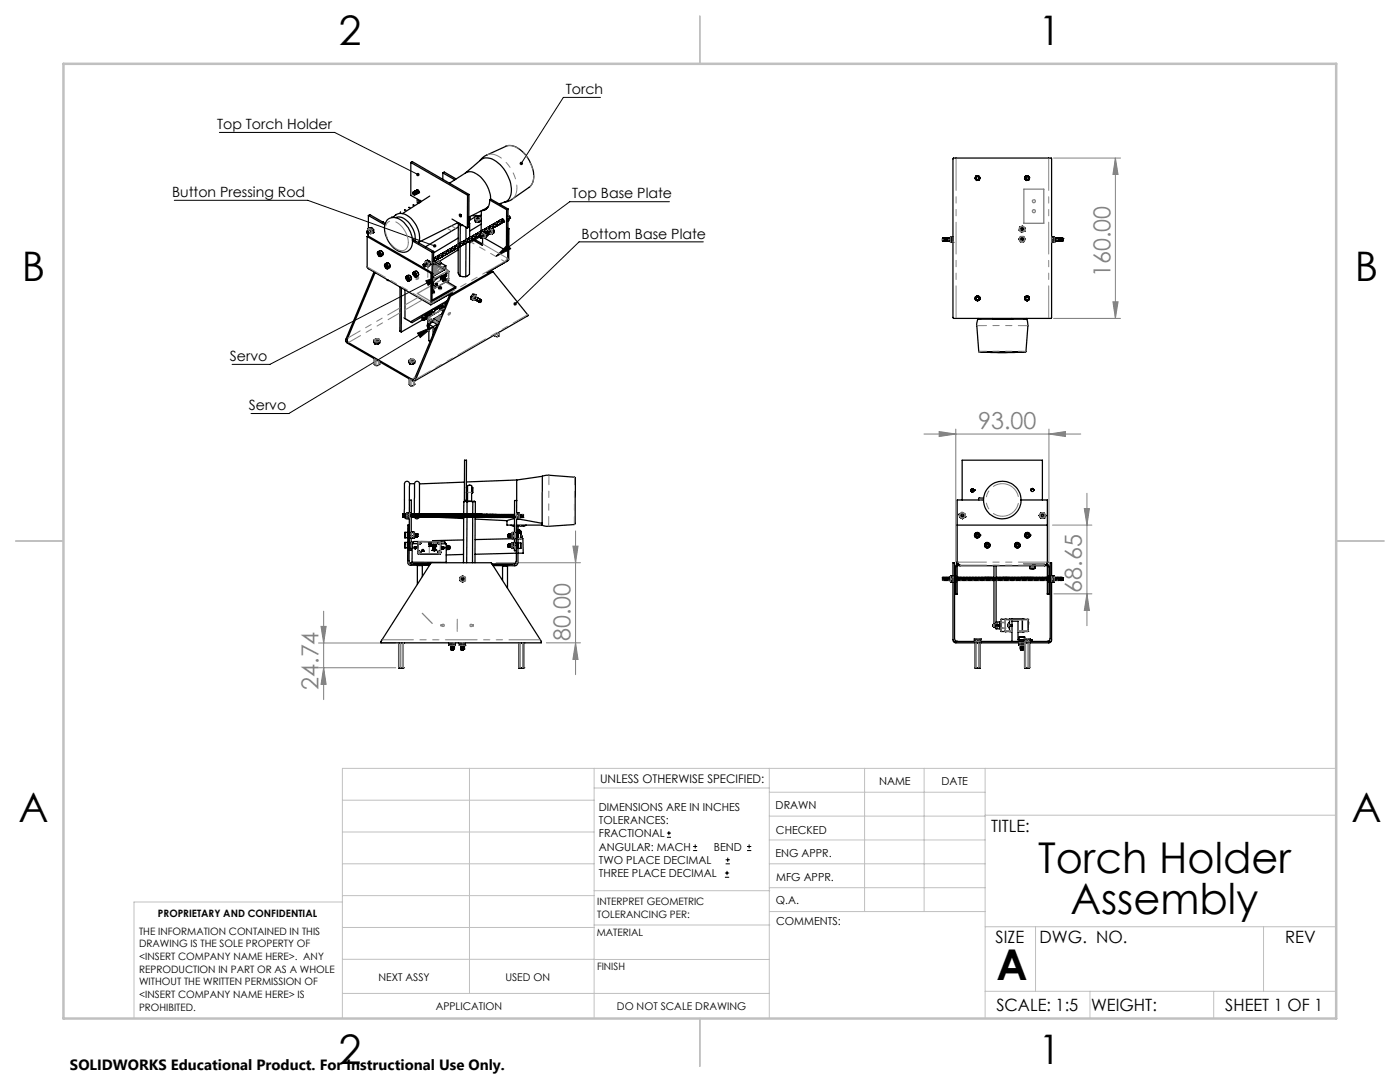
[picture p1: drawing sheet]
<svg xmlns="http://www.w3.org/2000/svg" width="279mm" height="216mm" viewBox="0 0 279 216" stroke-linecap="round" stroke-linejoin="round" font-family="sans-serif">
<defs><g id="words">
<g font-size="8.5">
<text x="207.2" y="174.2">Torch Holder</text>
<text x="213.6" y="182.3">Assembly</text>
<text x="198.9" y="195.5">A</text>
</g>
<g font-size="8.1">
<text x="67.6" y="8.9">2</text>
<text x="207.3" y="8.9">1</text>
<text x="4.4" y="56.1">B</text>
<text x="270.4" y="56.1">B</text>
<text x="3.7" y="164.1">A</text>
<text x="269.7" y="164.1">A</text>
<text x="67.6" y="212.4">2</text>
<text x="207.3" y="212.4">1</text>
</g>
<g font-size="4.7" fill="#808080">
<text x="221.6" y="55.3" transform="rotate(-90 221.6 55.3)">160.00</text>
<text x="195.2" y="85.6">93.00</text>
<text x="215.9" y="118.3" transform="rotate(-90 215.9 118.3)">68.65</text>
<text x="113.9" y="127.9" transform="rotate(-90 113.9 127.9)">80.00</text>
<text x="63.6" y="137.7" transform="rotate(-90 63.6 137.7)">24.74</text>
</g>
<g font-size="3.4">
<text x="197.8" y="166">TITLE:</text>
<text x="198.7" y="188.1">SIZE</text>
<text x="207.5" y="188.1">DWG. NO.</text>
<text x="256.5" y="188.2">REV</text>
<text x="198.8" y="201.7">SCALE: 1:5</text>
<text x="217.7" y="201.8">WEIGHT:</text>
<text x="244.5" y="201.7">SHEET 1 OF 1</text>
</g>
<text font-size="3" x="14" y="213.5">SOLIDWORKS Educational Product. For Instructional Use Only.</text>
<g font-size="2.8">
<text x="113" y="18.8">Torch</text>
<text x="43.3" y="25.8">Top Torch Holder</text>
<text x="34.3" y="39.3">Button Pressing Rod</text>
<text x="114.2" y="39.6">Top Base Plate</text>
<text x="116.1" y="47.6">Bottom Base Plate</text>
<text x="45.9" y="72.1">Servo</text>
<text x="49.7" y="81.9">Servo</text>
</g>
<text font-size="2.4" x="119.8" y="156.2">UNLESS OTHERWISE SPECIFIED:</text>
<g font-size="2.2">
<text x="119.5" y="161.8">DIMENSIONS ARE IN INCHES</text>
<text x="154.8" y="161.4">DRAWN</text>
<text x="175.4" y="156.6">NAME</text>
<text x="187.9" y="156.7">DATE</text>
<text x="119.5" y="164.4">TOLERANCES:</text>
<text x="119.5" y="167.1">FRACTIONAL</text>
<text x="154.9" y="166.3">CHECKED</text>
<text x="119.5" y="169.7">ANGULAR: MACH</text>
<text x="119.5" y="172.4">TWO PLACE DECIMAL</text>
<text x="142.5" y="169.7">BEND</text>
<text x="154.8" y="171">ENG APPR.</text>
<text x="119.5" y="175">THREE PLACE DECIMAL</text>
<text x="154.9" y="175.7">MFG APPR.</text>
<text x="154.9" y="180.4">Q.A.</text>
<text x="154.9" y="184.6">COMMENTS:</text>
</g>
<g font-size="2.1">
<text x="75.5" y="195.7">NEXT ASSY</text>
<text x="100.9" y="195.7">USED ON</text>
<text x="86.9" y="201.5">APPLICATION</text>
<text x="123.1" y="201.6">DO NOT SCALE DRAWING</text>
</g>
<g font-size="2">
<text x="31.5" y="182.9">PROPRIETARY AND CONFIDENTIAL</text>
<text x="119.2" y="180.6">INTERPRET GEOMETRIC</text>
<text x="119.2" y="183.1">TOLERANCING PER:</text>
<text x="27.8" y="186.5">THE INFORMATION CONTAINED IN THIS</text>
<text x="27.8" y="189">DRAWING IS THE SOLE PROPERTY OF</text>
<text x="27.8" y="191.6">&lt;INSERT COMPANY NAME HERE&gt;. ANY</text>
<text x="119.1" y="186.7">MATERIAL</text>
<text x="27.8" y="194.1">REPRODUCTION IN PART OR AS A WHOLE</text>
<text x="27.8" y="196.6">WITHOUT THE WRITTEN PERMISSION OF</text>
<text x="119.1" y="193.5">FINISH</text>
<text x="27.8" y="199.1">&lt;INSERT COMPANY NAME HERE&gt; IS</text>
<text x="27.8" y="201.7">PROHIBITED.</text>
</g>
</g></defs>
<g fill="none" stroke="#000" stroke-width=".2">
<path d="M119.8 19.4h-7.4l-8.4 13.2M34.8 40h26.6l25.3 9.1M43.8 26.4h23l16.6 8.4M85 56l3.1-1-2.7 1.9zM88.1 55l-34.2 17.7h-7.6M99 51.2l2.3-2.4 .6 .8zM133.6 40.3h-19.9l-14.7 10.9M140.4 48.3h-24.8l-12.8 12.3M83.3 66.5l3.1-1.3-2.5 2.1zM86.4 65.2l-28.8 17.3h-7.5M133.1 167.1h.8M133.1 166.2h.8"/>
<path d="M133.5 165.8v.9M138.3 169.7h.8M138.3 168.9h.8M138.7 168.5v.8M144.7 175h.8M144.7 174.2h.8M144.8 172.4h.9M144.8 171.6h.9M145.1 173.8v.8M145.2 171.1v.9M149.1 169.7h.8M149.1 168.9h.8"/>
<path d="M149.5 168.5v.8"/>
</g>
<g fill="none" stroke="#808080" stroke-width=".2">
<path d="M210.3 31.5h13.3M222.6 31.5l.5 3.3h-1zM222.6 31.5v32M210.3 63.5h13.3M222.1 60.2h1l-.5 3.3zM184.4 86.6h31.3M187.4 86.1l3.3 .5-3.3 .5zM190.7 85.6v26.5M209.3 86.6l3.3-.5v1zM209.3 85.6v26.5M216.9 98.4v26.4M99 112.3h16.9"/>
<path d="M114.3 109h1.1l-.5 3.3zM114.9 105.9v28.7M210 104.8h7.9M210.3 118.5h7.6M216.4 101.5h1l-.5 3.3zM216.9 118.5l.5 3.3h-1zM63.6 128.3h15.4M63.6 133.2h15.4M64.1 125h1l-.5 3.3zM64.6 122v17.6M64.6 133.2l.5 3.4h-1zM109 128.3h6.9"/>
<path d="M114.9 128.3l.5 3.3h-1.1z"/>
</g>
<g fill="none" stroke="#808080" stroke-width=".25">
<path d="M204.3 37.7h4v6.9h-4zM83.1 55.6l.4-.2-.1 .3-.3 .1zM83.3 58.6l4.8-2.8 2.8 1.7-4.8 2.7zM86.1 58.3h.5a.27 .27 0 0 1-.2 .3 .27 .27 0 0 1-.3-.3zM87.2 53.1l.4-.1-.3 .4h-.1zM87.6 57.5h.4a.25 .25 0 0 1-.2 .4 .25 .25 0 0 1-.3-.3zM80.5 63.4l1.5 .8M85.4 65l.3-.3a.18 .18 0 0 1 .1 .2 .18 .18 0 0 1-.1 .2l-.3 .1zM89.6 62.5l.3-.1v.2l-.4 .3-.1-.2zM82.4 109.2h.3a.23 .23 0 0 1 .3-.1 .23 .23 0 0 1 0 .4 .23 .23 0 0 1-.3-.1h-.3zM88.2 109.2h.1a.35 .35 0 0 1 .6 .2l-.3 .1a.23 .23 0 0 1-.3 0 .23 .23 0 0 1-.1-.3zM204.3 112.5h.1"/>
<path d="M204.3 112.5h4M206 112.5h.6zM208.3 112.5h.1M84.3 122.4l2 2M88 124.7h.3a.21 .21 0 0 1 .3-.1 .21 .21 0 0 1 0 .3 .21 .21 0 0 1-.3 0h-.3zM93.8 124.6l.6 .1v.2h-.2a.23 .23 0 0 1-.3 .1 .23 .23 0 0 1-.1-.4z"/>
<circle cx="206.3" cy="42.2" r=".3"/>
<circle cx="206.3" cy="40.1" r=".3"/>
</g>
<g fill="none" stroke="#c0c0c0" stroke-width=".2">
<path d="M68.3 159.7h50.3M93.7 153.3v44.9M118.6 153.3v49.9M118.6 157.2h34.9M153.5 153.3v49.9M153.5 158.1h43.1M172.5 153.3v28.6M184.4 153.3v28.6M196.6 153.3v49.9M266.7 153.3h-198.4v49.9M68.3 178.7h50.3M68.3 172.4h50.3"/>
<path d="M68.3 166h50.3M68.3 180h-41.6v23.2M118.6 177.7h35M153.5 167.6h43.1M153.5 162.8h43.1M153.5 172.4h43.1M153.5 177.1h43.1M196.6 162.7h70.1M68.3 198.2h85.2M68.3 191.4l85.2 .1M68.3 185.1h50.3M118.6 184.6h35"/>
<path d="M153.6 181.9h43M196.6 197.8h70.1M196.6 184.9h70.1M206.7 184.9v12.9M217.5 197.8v5.4M242.2 197.8v5.4M252.2 184.9v12.9"/>
</g>
<path d="M139.7 3.2v9.5M3.1 107.9h9.6M266.7 107.9h9.5M139.7 203.2v9.6" fill="none" stroke="#c0c0c0" stroke-width=".25"/>
<path d="M12.7 12.7h254v190.5h-254z" fill="none" stroke="#c0c0c0" stroke-width=".5"/>
<path d="M85.4 53.4v2M87.7 62.8l-.1 2M85.7 108.1v2.4M91.3 123.5l-.1 2.5" fill="none" stroke="#808080" stroke-width=".2" stroke-dasharray="15.2 1.3 1.3 1.3"/>
<g fill="#808080">
<path d="M187.4 86.1l3.3 .5-3.3 .5zM209.3 86.6l3.3-.5v1z"/>
<path d="M222.6 31.5l.5 3.3h-1zM222.1 60.2h1l-.5 3.3z"/>
<path d="M64.1 125h1l-.5 3.3zM64.6 133.2l.5 3.4h-1z"/>
<path d="M216.4 101.5h1l-.5 3.3zM216.9 118.5l.5 3.3h-1zM114.3 109h1.1l-.5 3.3zM114.9 128.3l.5 3.3h-1.1z"/>
</g>
<path d="M103.9 32.3a.31 .31 0 0 0-.2 .3 .31 .31 0 0 0 .2 .3l.1-.3-.1 .3a.34 .34 0 0 0 .5-.3 .34 .34 0 0 0-.5-.3zM102.6 60.4v.5l.2-.3-.2 .3a.35 .35 0 0 0 .5 0 .35 .35 0 0 0 0-.5 .35 .35 0 0 0-.5 0zM101.3 48.8l.6 .8-2.9 1.6zM83.3 66.5l3.1-1.3-2.5 2.1zM85 56l3.1-1-2.7 1.9zM86.5 48.8l-.1 .1a.35 .35 0 0 0 .2 .5 .35 .35 0 0 0 .5-.2l-.4-.1 .4 .1a.34 .34 0 0 0-.2-.4 .34 .34 0 0 0-.4 0zM83.1 34.6a.35 .35 0 0 0 .1 .5 .35 .35 0 0 0 .5-.1l-.3-.2 .3 .2a.35 .35 0 0 0-.1-.5 .35 .35 0 0 0-.5 .1z" fill="#000"/>
<g fill="none" stroke="#000" stroke-width=".25">
<path d="M82 32.4v6.6l2.1 1.2M82 32.4l11.3 6.5M82 32.4l.3-.2 11.3 6.6M82.4 38.4a.28 .28 0 0 1 .3 .1 .28 .28 0 0 1 0 .4M82.4 38.6l.2-.2 .2 .3M82.4 38.4v.2M82.4 38.6v-.2a.29 .29 0 0 1 .3 .1 .29 .29 0 0 1 .1 .3M82.4 38.6a.18 .18 0 0 1 .3 0 .18 .18 0 0 1-.2 .2l-.1-.2M82.4 38.5h.2v.3h-.1zM82.5 38.3h.1M82.5 38.3a.34 .34 0 0 1 .3 .5M82.6 38.3h.1"/>
<path d="M82.6 38.3a.29 .29 0 0 1 .3 .1 .29 .29 0 0 1-.1 .4M82.7 38.2h.1M82.7 38.2a.32 .32 0 0 1 .3 .2 .32 .32 0 0 1 0 .3M82.7 38.2a.32 .32 0 0 1 .3 .1 .32 .32 0 0 1 0 .4M82.8 38.8h.1M82.8 38.1h.1M82.8 38.1a.35 .35 0 0 1 .3 .6v-.1M82.9 38.1h.1M82.9 38.1a.34 .34 0 0 1 .3 .5M82.9 38.8h.1M82.9 38.1a.34 .34 0 0 1 .4 .5M83 38.7h.1"/>
<path d="M83 38h.1M83 38a.34 .34 0 0 1 .3 .5M83.1 38h.1M83.1 38a.32 .32 0 0 1 .3 .1 .32 .32 0 0 1 0 .4M83.1 38a.32 .32 0 0 1 .4 .1 .32 .32 0 0 1 0 .4M83.2 38.6h.1M83.2 37.9a.32 .32 0 0 1 .3 .2 .32 .32 0 0 1 0 .3M83.3 38.6h.1M83.3 37.9a.35 .35 0 0 1 .2 .5M83.3 39.9l.1 .3h.3l.2-.2M83.3 39.8l.1 .2h.4M83.3 38.5h.1"/>
<path d="M83.4 38.5h.1M83.5 38.5h.1M83.5 38.4h.1M85.8 39.1l-5.5 3.5M88.4 34.5v1.3M88.4 34.5l2.4 1.4M88.4 34.5l.3-.2 2.3 1.4M89.7 36.5l3.2-2a2.13 2.13 0 0 1 2.7 .5 6.3 6.3 0 0 1 2.3 4.8M92.9 34.5l3-2.6a2.7 2.7 0 0 1 3.5 .6 7.2 7.2 0 0 1 2.6 6.4l-.5 1a3.2 3.2 0 0 1-1.8 .8M93.3 38.9v6.6M93.6 38.8v6.5l-.3 .2M93.6 38.8l-.3 .1"/>
<path d="M95.8 32l.9-.8 4.2-2a2.83 2.83 0 0 1 3.1 .9 6.8 6.8 0 0 1 2.4 5.9l-.2 .7-.5 .6-3.5 2.5-1.7 .6M97.7 39.9a1.83 1.83 0 0 1-1.6 2.2M97.7 39.9l3.4 1.9M97.7 39.9l.3-.1 3.4 1.9M190.3 31.5h19.5l.1 .1-.1 31.9h-19.6v-31.8zM194.7 35.3v.5M194.7 35.3l-.1 .3 .1 .2M194.7 35.8l.5 .2M194.7 35.8l.2 .2h.3M194.8 35.1l-.1 .2M194.8 35.6a.35 .35 0 0 0 .6 .1 .35 .35 0 0 0-.1-.5 .35 .35 0 0 0-.5 .2l-.1 .2 .2 .2M194.8 35.6l.2 .3 .3-.1"/>
<path d="M194.8 35.6a.31 .31 0 0 1 .3-.4 .31 .31 0 0 1 .3 .4 .31 .31 0 0 1-.5 .2M194.8 35.1h.1M194.8 35.1h.2M194.9 35.8a.36 .36 0 0 1-.1-.5 .36 .36 0 0 1 .6 0 .36 .36 0 0 1-.1 .5M194.9 35.8h.4M195 35.1l-.3 .2M195 35.1l.4 .1M195.3 35.1h-.3M195.3 35.1h.1M195.3 35.1l.1 .1M195.4 35.2l.1 .5M195.4 35.2l.2 .3-.1 .2"/>
<path d="M195.5 35.7l-.3 .3M195.5 35.7l-.1 .2-.2 .1M204.5 35.3l.1 .5M204.5 35.3v.3l.1 .2M204.6 35.8l.4 .2M204.6 35.8l.2 .2h.2M204.6 35.1l-.1 .2M204.7 35.6l.2 .2M204.7 35.6l.2 .3 .2-.1M204.7 35.6a.3 .3 0 0 1 .2-.4 .3 .3 0 0 1 .4 .4 .3 .3 0 0 1-.4 .2M204.7 35.1h-.1M204.7 35.1h.2"/>
<path d="M204.7 35.7h.1M204.8 35.8a.36 .36 0 0 1-.1-.5 .36 .36 0 0 1 .6 0 .36 .36 0 0 1-.2 .5M204.8 35.8h.3M204.9 35.8a.33 .33 0 0 0 .4-.3 .33 .33 0 0 0-.5-.3 .33 .33 0 0 0-.1 .5l.1 .1M204.9 35.1l-.4 .2M204.9 35.1l.4 .1M205.1 35.1h.1M205.1 35.1h-.2M205.2 35.1l.1 .1M205.3 35.2l.1 .5M205.3 35.2l.2 .3-.1 .2M205.4 35.7l-.4 .3"/>
<path d="M205.4 35.7l-.1 .2-.3 .1M73.2 46.3l.2-.1 .1 .3M73.2 46.3a.2 .2 0 0 1 .2 .1 .2 .2 0 0 1-.1 .2M73.2 46.2h.1a.18 .18 0 0 1 .2 .2 .18 .18 0 0 1-.2 .2zM73.2 46.3v.1M73.3 47.2v6.1l.1 .3 12.6 7.2M73.3 47.2l12.7 7.3M73.3 46.1l.2 .1M73.3 46.1l-.1 .2M73.3 46.1l.3 .4-.1 .6M73.4 46.1h-.1h.2l.3 .4M73.5 45.6v.4"/>
<path d="M73.5 46.2l.1 .3-.2 .2M73.5 46.2l-.3 .1M73.5 47.1l-.2 .1M73.5 47.1l12.7 7.3M73.5 43l3.3 1.9M73.5 43v2.6M73.5 43l.3-.2 3.1 1.8M73.6 46.6h.1M73.8 45.9h.1M73.8 46.5l.1 .1h.4M73.8 46.5h.1M73.8 45.6l.4 .4"/>
<path d="M73.8 45.6h-.3M73.9 46.5h.1M73.9 45.9l.1 .4M73.9 46l.1 .3M73.9 45.9v.1M74 46.3v.1M74 46.3l-.1 .1M74.2 45.4l.4 .5M74.2 45.4l-.7 .2M74.2 45.4l-.4 .2M74.2 46l.1 .6M74.3 46.6h.1"/>
<path d="M74.6 45.9v.5l-.3 .2M74.6 45.9l-.4 .1M74.6 54.3l-5.6 13.7M74.9 54.4l-5.5 13.1a.79 .79 0 0 0 .1 .9M75.3 50.5l.1-.2a.51 .51 0 0 1 .6 .2 .51 .51 0 0 1-.1 .7h-.2M75.4 50.4a.49 .49 0 0 1 .5 .2 .49 .49 0 0 1 0 .6l-.4-.2zM75.5 50.2l.3-.2a.61 .61 0 0 1 .6 .3 .61 .61 0 0 1-.1 .7l-.3 .2M75.5 50.6l.1 .2M75.6 50.8l.2 .2M75.6 50.4l.2 .2M75.6 50.4l-.1 .2M75.6 50.4l.1 .1-.2 .1"/>
<path d="M75.7 51.1v.1M75.8 50.6l.1 .3M75.8 50.6v.1M75.8 50.7h.1M75.8 50.7l-.2 .1M75.9 50.9l-.1 .1M75.9 50.8v.1M76.1 50.1l.3 .3v.3M76.5 44.2v.1M76.6 44.3h-.1M76.7 53l.1-.2a.52 .52 0 0 1 .6 .1 .52 .52 0 0 1 .1 .6l-.2 .2-.2-.1M76.8 52.8a.5 .5 0 0 1 .6 .2 .5 .5 0 0 1-.1 .6l-.4-.2z"/>
<path d="M76.9 52.7l.3-.2a.65 .65 0 0 1 .6 .9l-.4 .2M76.9 53l.1 .3M77 53.3l.2 .1M77 52.9l-.1 .1M77 52.9l.2 .1 .1 .3M77 52.9l.1 .1M77.2 44a2.17 2.17 0 0 1 3.1 .1 5.1 5.1 0 0 1 1.8 5.1 1.91 1.91 0 0 1-3.1 .6 5.2 5.2 0 0 1-2.1-5.2zM77.2 53v.1M77.2 53.1l.1 .1M77.2 53.1l-.2 .2M77.3 55.8l.2 .2M77.3 53.3l-.1 .1"/>
<path d="M77.3 53.3h.1M77.5 52.5l.3 .3 .1 .4M77.5 55.9v.1M77.6 56h-.1M78.2 43.4h.1M78.2 43.3v.1M78.5 43.4a1.98 1.98 0 0 1 3.1-.1 5.1 5.1 0 0 1 1.9 5.1M78.5 43.3l-.1 .1M79 43.4a2.13 2.13 0 0 1 2.5 .9 4.8 4.8 0 0 1 1.3 3.7M79.1 42.8l-.1 .1M79.8 57.3v8.8l.3 .2M79.9 42.3v.1"/>
<path d="M79.9 42.4h.1M80.1 57.4v8.9M80.8 41.9h.1M80.8 41.8l-.1 .1M80.8 57.8v5.8l1.4 .8 2.3-1.3M81 55.4v-.2a.51 .51 0 0 1 .7 .2 .51 .51 0 0 1-.1 .7l-.3-.1M81.1 55.2a.46 .46 0 0 1 .5 .3 .46 .46 0 0 1-.2 .6l-.4-.4zM81.1 55.1l.4-.2 .4 .2 .2 .3M81.1 55.5l.1 .2M81.2 55.7l.2 .2M81.2 55.4l-.1 .1M81.2 55.4l.3 .1"/>
<path d="M81.2 55.4h.2M81.3 55.4l-.2 .1M81.5 55.5v.3M81.5 55.6h.1M81.5 55.5v.1M81.5 55.6l-.3 .1M81.5 55.8l-.1 .1M81.5 55.7v.1M81.6 41.4h.1M81.6 41.3v.1M81.7 55l.4 .4M82.1 55.4l-.1 .4-.4 .3"/>
<path d="M82.1 55.4v.2M82.3 47.9l.2-.1 4 2.4M82.3 48.1l4 2.2M82.4 54.6v-.2a.52 .52 0 0 1 .7 .2 .52 .52 0 0 1-.1 .7l-.2-.1M82.5 40.9h.1M82.5 54.4a.5 .5 0 0 1 .5 .3 .5 .5 0 0 1-.1 .5l-.4-.3zM82.5 40.9h-.1M82.5 54.3l.4-.2a.61 .61 0 0 1 .5 .3 .61 .61 0 0 1 0 .7l-.3 .1M82.6 54.6v.3M82.6 54.9l.2 .2M82.7 54.5l.3 .5M82.7 54.5l-.1 .1"/>
<path d="M82.7 54.5l.1 .1M82.8 55.2h.1M82.9 54.6v.2M82.9 54.8h.1M82.9 54.8l-.3 .1M83 55l-.2 .1M83 54.9v.1M83.1 54.1l.1 .1M83.2 54.2l.3 .6M83.3 40l.2 .3h.2l.2-.3M83.3 40.2l.3 .3M83.3 40.4h.1"/>
<path d="M83.3 40.4v.1M83.4 40.3l.2 .1M83.7 40.4h.1M84.5 52.9v-.1a.25 .25 0 0 1 .3-.1 .25 .25 0 0 1 .1 .4M84.6 52.6h.1M84.6 53.2h.1M84.6 53.2h.2M84.6 52.7h.2M84.6 53.2l.2-.1-.1-.2 .1 .3M84.7 52.6h.1M84.7 52.6l.2 .1M84.7 52.4h.1"/>
<path d="M84.7 52.4l.1 .1M84.8 52.5l.1 .2M84.8 52.5h.1M84.8 52.6h.2M84.9 53.1l-.1 .1a.32 .32 0 0 0 .1-.4 .32 .32 0 0 0-.3-.1 .25 .25 0 0 1 .3 .1 .25 .25 0 0 1-.1 .3l-.2-.3a.27 .27 0 0 1 .4-.1 .27 .27 0 0 1-.1 .5M84.9 53.1l-.1 .1M84.9 52.5h.1M84.9 52.5a.25 .25 0 0 1 .4 .1 .25 .25 0 0 1-.2 .3l-.2-.3a.26 .26 0 0 1 .4 0 .26 .26 0 0 1 0 .4M84.9 53.1h.1M85 52.1l-.3 .3M85 52.1l.4 .3M85 52.1l.3-.2 .5 .2"/>
<path d="M85 52.4h.1M85 52.5l.1 .1M85 52.4l.3 .1 .1 .3M85 53.1h.1M85.1 52.4h.1M85.1 53v.1M85.1 53.1l.3 .1M85.2 53h.1M85.2 52.4l.2 .3M85.2 52.4h.1M85.3 53h.1M85.3 52.9h.1"/>
<path d="M85.3 52.9v.1M85.4 52.4l.2 .5M85.6 52.9l-.2 .3M85.8 52.1l.2 .6M85.8 52.1l-.4 .3M86 52.7l-.6 .5M86 52.7l-.4 .2M86 54.5v6.3M86.2 54.4l.1 6.1h.1l3.8-2.1M86.2 54.4l-.2 .1M86.3 50.3l-.1 8.2 .3-.2M86.5 57.2h.2l-.2 .3 .1-.2"/>
<path d="M86.5 58l.2 .2-.2 .1M86.5 52.2h.1M86.5 55.8a.18 .18 0 0 1 .2 .2 .18 .18 0 0 1-.2 .1M86.5 57.4h.1M86.5 52.3l.4 .2M86.5 57.4v.1M86.5 53l.3-.2 1.8 1.1M86.5 57.3h.1M86.5 57.5h.1M86.5 56h.1M86.5 51.4h.1M86.5 55.9h.1"/>
<path d="M86.5 51.6h.2M86.5 51.6l.2 .1M86.5 51.5h.1M86.5 51.4l.1 .1M86.5 50.2l-.2 .1M86.5 50.2v8.1M86.6 52.2h.1M86.6 55.8v.1M86.6 52.1l-.1-.2 .1 .3M86.6 56v-.2l-.1 .3M86.6 57.3l-.1 .2M86.6 55.9l-.1 .1"/>
<path d="M86.6 57.2h.1M86.6 56l-.1 .1M86.6 57.2v.1M86.6 58.3l-.1-.1 .1 .1M86.6 51.6h.2M86.6 51.5h.1M86.6 55.9l-.1 .2M86.6 52.1l-.1 .1M86.6 57.3h.1M86.6 57.3l-.1 .1M86.6 55.9v.1M86.6 55.9h.1"/>
<path d="M86.6 52.1h.1M86.7 51.5l.2 .1M86.7 51.4v.1M86.7 51.5h.3M86.7 51.4h.1M86.8 52.1h.1M86.8 51.4l.2 .1M86.8 51.4h.1M86.9 57h.1M86.9 52.1h-.2M86.9 52h.1M86.9 51.4h.2"/>
<path d="M86.9 51.3h.1M86.9 56.8v.2M87 57h-.1M87 51.3h.1M87 56.8l-.1 .2M87 56.8h.1M87 56.9h.1M87 56.8h-.1M87 52l-.2 .1M87 56.7h.1M87 51.3l.2 .1M87 56.7v.3h-.1"/>
<path d="M87.1 56.9h.1M87.1 51.9h.1M87.1 56.9l-.2 .1M87.1 51.2l.2 .1M87.1 56.6h.1M87.1 51.3l.2 .3v.2M87.1 51.3l.2 .5 .2-.1M87.1 56.6v.3M87.2 51.2l.2 .1M87.2 51.2h.1M87.2 56.6l-.1 .3M87.2 56.8h.1"/>
<path d="M87.2 56.6v.3M87.2 56.6h-.1M87.2 51.2l.3 .1M87.2 51.1v.1M87.2 56.8l-.1 .1M87.2 51.8l-.1 .1M87.3 51.2h.2M87.3 51.1h.1M87.4 51.1l.2 .1M87.4 51h.1M87.4 51.6l-.2-.3h-.2a.37 .37 0 0 1 .4 .4M87.5 51.1h.2"/>
<path d="M87.5 51h.1M87.5 51l.2 .1M87.5 52.9l.6-.3 .9 .4M87.5 51.6v.1M87.6 57.3a.27 .27 0 0 1 .3-.1 .27 .27 0 0 1 .2 .3h-.4zM87.6 51h.2M87.6 50.9h.1M87.6 57.5h.5M87.7 50.9l.2 .1M87.7 50.9h.1M87.7 51.6h-.1M87.7 51.5h.1"/>
<path d="M87.7 50.8l.2 .2M87.8 50.8h.2zM87.9 50.8l.2 .1M87.9 51.5h-.1M87.9 55.1h.2M87.9 55.1h.1M87.9 55.7h.1M87.9 55.1a.31 .31 0 0 1 .2 .3 .31 .31 0 0 1-.2 .3M87.9 55.4l.2-.1-.2 .3M87.9 55.1l.2 .1M87.9 55.4h.1M87.9 55.6h.1"/>
<path d="M87.9 55.6v.1M87.9 51.4h.1M87.9 52.4l-.4-.3-.6 .4M87.9 50.7h.1M88 52.6l-.1-.2-1 .5 .4-.2 1.4 .9M88 50.8h.2M88 50.8l.2 .3-.1 .2M88 50.8l.2 .5 .1-.1M88 55.1l.1 .1M88 50.7h.1M88 51.4h.1M88.1 55.3l-.2 .3"/>
<path d="M88.1 55.2h.1M88.1 55.2l-.2 .2M88.1 51.3h.1M88.1 50.7l.2 .1M88.1 50.6v.1M88.1 55a.26 .26 0 0 1 .2 .2 .26 .26 0 0 1-.2 .3M88.1 55a.29 .29 0 0 1 .3 .2 .29 .29 0 0 1-.3 .3M88.1 55.5h.1M88.1 55h.1M88.2 50.6l.2 .1M88.2 55l-.1 .5M88.2 55h-.1"/>
<path d="M88.2 50.6h.1M88.2 55h.1M88.3 51.2l-.1-.3-.3-.1a.37 .37 0 0 1 .4 .4M88.3 50.6h.2M88.3 50.5h.1M88.3 56.1h.1M88.3 55.4l.2 .1M88.3 51.2h.1M88.4 55.4h.1M88.4 50.6h.2M88.4 50.5h.1M88.4 55.9h.1"/>
<path d="M88.4 55.8h.1M88.4 50.5l.3 .1M88.4 50.4h.1M88.4 55.9l-.1 .2M88.5 55.8l.1 .2M88.5 55.4h.1M88.5 56h.1M88.5 55h.1M88.5 55.1h.1M88.5 55.8h.1M88.5 55.5h.1M88.5 55.7h.1"/>
<path d="M88.5 50.5h.2M88.5 50.4h.1M88.5 55v.1M88.5 55.5v.2M88.5 55.8v.2M88.5 51.1l-.1 .1M88.5 55.3v.1M88.5 51h.1M88.6 55.3h.1M88.6 55.3l-.2 .1M88.6 55.4l.1 .1M88.6 50.3l.2 .2"/>
<path d="M88.6 56l.2-.1zM88.6 53.9h.1M88.6 55.6h.1M88.6 53.9l-2.1 1.2M88.7 53.6h.1M88.7 55.5h.1M88.7 55.9h.1M88.7 50.3a.32 .32 0 0 1 .3 .2 .32 .32 0 0 1 0 .3M88.7 50.3h.1l.2 .5 .1-.1M88.7 55.5h-.2v.4M88.7 53.6l-.3 .1M88.7 55.5l-.1 .2"/>
<path d="M88.7 55.5l.3 .2M88.7 55.6l-.3 .2M88.7 55.6h.1M88.7 53.6l.8 .4h-.1M88.7 50.3l.2 .1M88.7 51h-.1M88.8 55.2h.1M88.8 55.2l-.2 .1M88.8 55.2v.1M88.8 50.9h.1M88.8 55.1h.1M88.8 55.8h.1"/>
<path d="M88.8 50.2h.1M88.8 55.1v.6M88.8 55.1v.1M88.8 55.8l-.3 .2M88.8 55.4l.2 .3M88.8 55.7l-.3 .2M88.8 55.4l-.1 .1M88.8 55.3l-.1 .2M88.8 55.6h.1M88.8 55.7l-.3 .3M88.8 55.7h.1M88.8 55.6l.2 .1"/>
<path d="M88.9 50.2h.1M88.9 55.7h-.1M88.9 54.7h.1M88.9 50.2l.2 .1M88.9 54.7v.2l-.4 .2M88.9 54.7l-.4 .3M88.9 50.9h-.1M89 55h.1M89 53v.7M89 55l-.2 .3M89 53l-.6 .4M89 55l-.2 .2"/>
<path d="M89 55l-.3 .5M89 50.2h.2M89 50.1h.1M89.1 50.1l.2 .1M89.1 50.3h-.2h.1M89.1 50.1h.1M89.1 50.7l-.1-.4h-.3h.3l.1 .4M89.1 50.1l.3 .1M89.1 50v.1M89.1 56.2l1.8 1M89.2 55.8h.1M89.2 50.7h.1"/>
<path d="M89.2 50l.2 .1M89.2 54.5h.1M89.3 55.8l-.1 .1M89.3 54.2l.2 .1-.2 .2zM89.3 54.4h.1M89.3 50l.2 .1M89.3 50h.1M89.3 55.8l.1 .1M89.3 55.7h.1M89.3 54.3l-.1 .1M89.3 54.3h.1M89.3 55.8h.1"/>
<path d="M89.3 54.3l.1 .1M89.3 54.4v.1M89.4 50h.2M89.4 49.9h.1M89.4 54.4l-.1 .1M89.4 55.7v.2M89.4 55.8v.1M89.4 50.6l-.1 .1M89.4 55.6v.1M89.4 55.6h.1M89.4 54.2v.1M89.4 54.2h.1"/>
<path d="M89.4 56h.1M89.4 56l-2.9 1.7M89.4 50.6h.1M89.4 55.7l-.2 .2M89.4 55.7h.1M89.4 54.3l-.2 .1M89.4 55.7v.1M89.5 54v1.8M89.5 54.3l-.3 .2M89.5 55.8l-.1 .2M89.5 55.8h.1M89.5 49.8h.2"/>
<path d="M89.5 50.5v.1M89.5 50.5h.1M89.6 49.8l.2 .1M89.6 50.4h.1M89.6 49.7v.1M89.7 49.8l.2 .3-.1 .2M89.7 49.8l.2 .5M89.7 59l-6.9 16.4-.3 .3h-.3M89.7 59l.2 .1M89.7 49.7h.1M89.8 49.7l.2 .1M89.8 49.7h.1"/>
<path d="M89.8 50.4h-.1M89.9 49.7h.2M89.9 49.6h.1M89.9 59.1l-7.1 16.9M89.9 50.3h.1M89.9 49.8h-.2l.2 .1M90 50.2l-.2-.4h-.2h.2l.2 .4M90 49.6l.2 .1M90 49.6h.1M90 50.2v.1M90 58.5l.2 .2M90 50.2h.1"/>
<path d="M90.1 49.5l.2 .1M90.1 49.5h.1M90.2 58.4l-4.2 2.4M90.2 58.4l.1 .2M90.2 49.5l.2 .1M90.2 49.4v.1M90.2 43.7l3.1 1.8M90.2 50.1l-.1 .1M90.2 58.7h.1M90.2 50.1h.1M90.3 49.5h.2M90.3 49.4h.1"/>
<path d="M90.3 49.4h.2zM90.4 49.4h.2M90.4 50l-.1 .1M90.5 49.2v.1M90.5 49.4l.2 .2v.2M90.5 49.4l.2 .1v.3h.1M90.6 49.2h.1M90.6 49.9l-.1 .1M90.6 49.9h.1M90.6 49.2l.2 .1M90.7 49.2h.2M90.7 49.1h.1"/>
<path d="M90.8 49.2h.2M90.8 49.4l-.2-.1 .1 .1M90.8 49.1h.1M90.8 49.7l-.2-.4h-.2a.34 .34 0 0 1 .4 .5M90.8 49.1l.3 .1M90.9 49.1h.2M90.9 49h.1M90.9 49.7h.1M90.9 57.2l-4.7 2.7M90.9 57.2v.3l-4.7 2.6M91 49l.2 .1M91 49h.1"/>
<path d="M91 49.6h.1M91.1 48.9v.1M91.1 49l.2 .1M91.1 49.6h.1M91.1 48.9h.1M91.2 49h.1M91.2 48.9h.2zM91.3 48.8l.3 .2 .1 .2M91.3 49.5l-.1 .1M91.3 48.9h.2M91.3 48.8a.34 .34 0 0 1 .4 .5M91.3 49.5h.1"/>
<path d="M91.3 48.8h.1M91.4 48.9l.2 .2-.1 .3M91.4 48.9l.1 .1 .1 .3h.1M91.4 44.4l.1 .1M91.4 48.8l.1 .1M91.4 48.8h.1M91.4 44.4l-7.8 3.9M91.4 49.4v.1M91.4 49.4v5.1l.4 .6M91.4 48.8l.2 .1M91.4 49.8l-3.8 2.4M91.4 49.4h.1"/>
<path d="M91.5 48.7h.1M91.5 44.4l-.1 4.3M91.5 47.5l-5 2.9M91.5 45.3l-6.6 3.9M91.5 48.8h.2M91.5 48.6v.1M91.6 48.7l.2 .1M91.6 44.5l.1 .1M91.6 44.6h.1M91.6 48.6h.1M91.7 44.6l.7 .4M91.7 44.6l.2 .4"/>
<path d="M91.7 48.7l.1 .1M91.7 42.8a.25 .25 0 0 1 .3 .1 .25 .25 0 0 1-.1 .4zM91.7 48.6h.1M91.7 48.6l.2 .1M91.7 49.2h.1M91.8 48.5h.1M91.8 48.6h.2M91.8 49.2h.1M91.8 55.1l1.2 .1M91.8 49.2v5.9M91.9 48.6h.1M91.9 45l-.1 3.5"/>
<path d="M91.9 48.5h.1M91.9 49.1v.1M91.9 48.5l.2 .1M92 42.8l.1 .2M92 48.4h.1M92 48.5h.2M92 48.4a.32 .32 0 0 1 .4 .1 .32 .32 0 0 1 0 .4M92 49.1h-.1M92.1 48.4h.2l.1 .4M92.1 49h.1M92.1 48.4l.2-.1 .2 .4M92.1 48.4l.2 .1"/>
<path d="M92.1 48.3l.3 .1 .1 .4M92.2 48.3h.1M92.3 48.4h.1M92.3 48.3h.1M92.3 48.3l.2 .1M92.3 48.2h.1M92.3 48.9l-.1 .1M92.4 48.3h.1M92.4 48.2h.1M92.4 48.3h.2M92.4 45h-.5M92.4 48.8h.1"/>
<path d="M92.5 48.1v.1M92.5 48.2l.2 .1M92.5 48.1h.1M92.6 48.2h.1M92.6 48.8h.1M92.6 48v.1M92.6 48.1l.2 .1M92.7 48h.1M92.7 48.1h.2M92.7 48.7h-.1M92.8 48l.2 .1M92.8 48.6h.1"/>
<path d="M92.8 47.9h.1M92.9 48h.1M92.9 47.9h.2M92.9 48.6h.1M92.9 48.5h.1M93 47.9h.2l.1 .3M93 47.9l.2 .1M93 45.3v2.5l.2 .1 .1 .4M93 48.5v6.7M93 47.8h.1M93.1 47.9l.2 .3-.1 .2M93.1 47.9l.2 .5"/>
<path d="M93.1 47.9h.1M93.1 47.8h.1M93.1 48.5h-.1M93.1 47.8l.2 .1M93.1 48.4h.1M93.2 47.7h.1M93.2 47.8h.2M93.3 47.8h.2M93.3 47.7h.1M93.3 47.7l.2 .1M93.4 47.6h.1M93.4 48.3h-.1"/>
<path d="M93.4 47.7h.2M93.5 47.6l.2 .1M93.5 48.2l-.1 .1M93.6 44.6v-.3l.1 .3M93.6 47.6l.1 .1M93.6 47.5l-.1 .1M93.6 48.2h.1M93.6 47.6h.2M93.6 47.5h.1M93.6 43.3v.7M93.7 47.4h.1M93.7 47.5l.2 .1"/>
<path d="M93.7 48.1v6.6l-.7 .5M93.7 47.4h.2M93.7 44.6v2.8M93.7 44.6l-.1 .1M93.8 47.4h.2l.2 .3M93.8 48.1h-.1M93.8 47.4l.2 .1M93.8 47.4a.34 .34 0 0 1 .4 .4M93.8 43.2v.7M93.9 47.4l.2 .3v.2M93.9 47.4l.2 .2v.3l.1-.1M93.9 47.3h.1"/>
<path d="M93.9 47.4h.2M93.9 48h-.1M94 59.2v.5l.3 .2M94 59.2h.1M94 47.3l.2 .1M94 59.2l.3 .2M94 47.9h.1M94.1 47.3l.1 .1M94.1 47.2l-.2 .1M94.1 47.2h.1M94.1 47.3h.2M94.2 47.2l.2 .1"/>
<path d="M94.3 47.2h.1M94.3 47.1l-.1 .1M94.3 59.4h.1M94.3 59.4v.5M94.3 47.1h.1M94.3 47.8h.1M94.3 47.2h.2M94.3 47.7h.1M94.4 58.7l-.4 .5M94.4 58.7l.7 .2M94.4 58.7l.3 .2M94.4 47.1l.2 .1"/>
<path d="M94.4 47v.1M94.4 47.7h.1M94.5 47.1h.2M94.5 47l.2 .1M94.5 47h-.1M94.5 59.7h.1M94.5 48l1.8 1v-.3M94.6 46.9h.2M94.6 47.6l-.1 .1M94.6 59.2v.5M94.6 59.2h.1M94.6 59.7h.1"/>
<path d="M94.6 47.6h.1M94.7 46.9l.3 .1v.3M94.7 58.9l-.4 .5M94.7 58.9h.4M94.7 59.2l-.2 .4M94.7 47h.2M94.7 46.9a.34 .34 0 0 1 .3 .4h.1M94.7 59.5l.1 .2M94.7 59.7v.1M94.7 47.6h.1M94.7 43.6l.2 .3M94.7 43.6l.2 .7"/>
<path d="M94.7 59.2h.1M94.7 46.8h.1M94.7 59.2h-.1M94.8 59.8l-.5 .1M94.8 59.2h-.1M94.8 46.9l.2 .4-.1 .1M94.8 46.9l.2 .5M94.8 59.5v.2M94.8 59.1l-.1 .1M94.8 59.1h.1M94.8 46.9l.1 .1M94.8 47.5h.1"/>
<path d="M94.8 46.9h.2M94.8 59.6l.1 .2M94.8 59.8h.1M94.8 47.4h.1M94.8 47.8l1.5 .9M94.9 59.2h.1M94.9 43.9l.6 .1M94.9 44.3l.6 .1M94.9 46.8l.2 .1M94.9 46.7l-.1 .1M94.9 59.7l.1 .1M94.9 59.9h.1"/>
<path d="M94.9 43.9v.4M95 46.8h.1M95 46.7h-.1M95 59.7v.2M95 59.2l.1 .1M95 43.6h.1M95 43.5h.1M95 43.4h.1M95 43.3h.1M95 43.1h.1M95 43.4a.35 .35 0 0 0 .6-.1l.4 .4M95 43.4l-.3 .2"/>
<path d="M95 43.7l.4 .1M95 46.7l.2 .1M95 46.7h.1M95 43.5v.1M95 43.2l-1.4 .8M95.1 58.9v.4M95.1 46.6h.1M95.1 46.7h.2M95.1 60h.1M95.1 59.8l.1 .1M95.1 47.3h.1M95.1 59.3h.1"/>
<path d="M95.2 46.7h.2M95.2 59.8l.1 .2M95.2 47.3h.1M95.2 46.6h.1M95.2 59.4h.1M95.3 46.6l.1 .1M95.3 59.8v.2M95.3 46.5h.1M95.3 47.2h.1M95.3 59.4l.2 .1M95.3 46.6h.2M95.3 59.9l.1 .2"/>
<path d="M95.4 47.2h.1M95.4 46.5l.2 .1M95.4 46.5h.1M95.4 59.9l.1 .2M95.4 47.1h.1M95.4 46.5h.2zM95.5 60v.1M95.5 47.1h.1M95.5 46.4h.2l.2 .4M95.5 44v.4M95.5 59.5l.1 .1M95.5 46.5h.2"/>
<path d="M95.5 46.4l.3 .1 .1 .3M95.6 43.7h.1M95.6 47.1h.1M95.6 46.4h.1M95.6 43a.3 .3 0 0 1-.2 .3 .3 .3 0 0 1-.4-.2M95.6 43.6l-.2 .2M95.6 46.5l.2 .1v.4M95.6 46.4l.2 .5M95.6 47h.1M95.6 43.2h.1M95.6 43.3h.1M95.6 43.4h.1"/>
<path d="M95.6 43.5h.1M95.6 43.6h.1M95.6 43a.36 .36 0 0 1-.6 0v.1M95.6 43.2a.33 .33 0 0 1-.3 .2 .33 .33 0 0 1-.3-.2v.1M95.6 43.3a.35 .35 0 0 1-.6 0M95.6 43.4a.36 .36 0 0 1-.6 .1M95.6 43.5a.33 .33 0 0 1-.3 .2 .33 .33 0 0 1-.3-.2M95.6 43.6a.35 .35 0 0 1-.6 0M95.6 46.4l.2 .1M95.6 43.1h.1M95.6 59.6h.1M95.7 46.4h.1"/>
<path d="M95.7 47h.1M95.7 59.7h.1M95.7 47.1a.28 .28 0 0 1 .4 0 .28 .28 0 0 1 0 .4M95.7 47.2a.21 .21 0 0 1 .3-.1 .21 .21 0 0 1 .1 .3M95.7 47.1v.1M95.7 47.1l.1 .1M95.7 47.2a.2 .2 0 0 1 .4 0 .2 .2 0 0 1-.2 .3l-.1-.3M95.7 46.4h.2M95.7 46.3h-.1M95.8 47.2v-.1a.3 .3 0 0 1 .3 0 .3 .3 0 0 1 .1 .4M95.8 47.2h.2v.2zM95.8 46.2h.1"/>
<path d="M95.8 47.2l-2.1 1.3M95.8 46.3l.2 .1M95.8 47a.3 .3 0 0 1 .4 .1 .3 .3 0 0 1 0 .3M95.8 59.8l-.2 .3 .1 .2a.33 .33 0 0 1-.1-.3 .33 .33 0 0 1 .4-.2M95.8 59.7l.1 .1M95.9 47h.1M95.9 46.2l.2 .1M95.9 46.2h-.1M95.9 47a.3 .3 0 0 1 .4 .1 .3 .3 0 0 1 0 .3M95.9 43.7l.2 .1M96 46.9h.1M96 43.7l-.5 .3"/>
<path d="M96 43.7v.4l-.5 .3M96 46.1l.1 .2M96 59.9l-.3 .2 .1 .2M96 46.9a.3 .3 0 0 1 .3 .1 .3 .3 0 0 1 0 .4M96 46.8h.1M96 59.8l-.2 .1-.1 .3M96 46.2h.2M96 46.7l.1 .1M96 46.8v.1M96.1 46.8a.33 .33 0 0 1 .3 .2 .33 .33 0 0 1 0 .3M96.1 42.9l-1 .2-.9-.1M96.1 46.1h.1"/>
<path d="M96.1 42.1l-.1 4M96.1 59.9l-.2-.1-.2 .2M96.1 44.7l-2.4 1.4M96.1 46.1l.2 .1M96.1 46.7h.1M96.1 46.8a.33 .33 0 0 1 .4 .1 .33 .33 0 0 1 0 .4M96.1 46h.1M96.1 47.5h.1M96.2 46.8h.1M96.2 46.1h.1M96.2 46.8a.31 .31 0 0 1 .3 .1 .31 .31 0 0 1 0 .4l.1-.1M96.2 46h.1"/>
<path d="M96.2 46.7h.1M96.2 46.1h.2M96.3 46.7a.33 .33 0 0 1 .4 .4M96.3 47.4l.4 .1M96.3 46h.1zM96.3 46.7h.1M96.3 46.6l-.1 .1M96.3 46.6h.1M96.3 47.4v1.3M96.3 45.9l.3 .1 .2 .3M96.4 46h.2M96.4 46.6h.1"/>
<path d="M96.4 46.7l.3 .4M96.4 45.9l.3 .2v.3M96.4 46l.2 .1v.4M96.4 46l.2 .1 .1 .3M96.4 46.5l.3 .1M96.5 45.9l.1 .1M96.5 45.9l.2 .1M96.6 46.5h.1M96.6 45.9h.2M96.6 45.8l-.1 .1M96.6 45.8h.1M96.7 46.6l.2 .6"/>
<path d="M96.7 47.1l-.1 .1M96.7 45.8l.1 .1M96.7 46.4h.1M96.7 47.5l4.4 2.5M96.7 45.8h.2M96.8 45.8h.2M96.8 45.7h-.1M96.8 46.3h.1M96.8 46.4h.2M96.9 45.7l.1 .1M96.9 46.3h.1M96.9 47.2h.1"/>
<path d="M96.9 47.2l-.2 .3M96.9 45.6l.2 .1M96.9 45.6h-.1M96.9 46.2h.1M97 41.8l-.6 .1M97 46.4l.3 .6M97 45.5l.2 .2M97 46.4l-.3 .2M97 45.5h.1M97 46.2h.1M97.1 45.6h.2M97.1 46.2h.1"/>
<path d="M97.1 45.5h.2zM97.2 46.1h.1M97.2 46.2a.27 .27 0 0 1 .3 .1 .27 .27 0 0 1 0 .4M97.2 46.4l.2-.2 .1 .4M97.2 46.2v.2M97.2 46.4v-.1a.28 .28 0 0 1 .3 0 .28 .28 0 0 1 .1 .4M97.2 46.4a.18 .18 0 0 1 .2-.1 .18 .18 0 0 1 .1 .2 .18 .18 0 0 1-.2 .1l-.1-.2M97.2 45.4l.3 .1 .1 .3M97.2 41.6l-.3 .1M97.2 45.5h.2M97.2 45.4a.34 .34 0 0 1 .4 .5M97.2 54.4l.2 .2"/>
<path d="M97.3 47h.1M97.3 47l-.6 .5M97.3 46.1h.1M97.3 47l-.4 .2M97.3 45.4h.1M97.3 45.5l.2 .1v.4M97.3 45.5l.2 .1v.3M97.3 46h.1M97.3 46.1a.3 .3 0 0 1 .3 .2 .3 .3 0 0 1 0 .3M97.3 45.4l.2 .1M97.4 45.4l.1 .1M97.4 46h.1"/>
<path d="M97.4 46.1a.35 .35 0 0 1 .3 .5M97.4 41.3l-3.8 2M97.4 45.4h.2M97.4 45.3l-.1 .1M97.5 46h-.1a.39 .39 0 0 1 .4 .6M97.5 45.3h.1M97.5 45.3l.2 .1M97.5 46h.1M97.5 45.9h.2M97.5 45.9v.1M97.6 46.7h.1M97.6 46a.33 .33 0 0 1 .3 .1 .33 .33 0 0 1 0 .4 .39 .39 0 0 0-.4-.5"/>
<path d="M97.6 45.3h.2M97.6 45.9h.1M97.6 46.6h.1M97.6 45.9a.37 .37 0 0 1 .4 .5M97.6 45.2h-.1M97.7 45.2h.1M97.7 45.8v.1M97.7 46.6h.1M97.7 45.9l.3 .1 .1 .3M97.7 45.2l.2 .1M97.7 45.9h.1M97.7 45.8h.1"/>
<path d="M97.8 46.6h.1M97.8 45.9l.2 .1M97.8 45.2h.2M97.8 45.1h.1M97.8 45.8h.1M97.9 46.6l.3 .1M97.9 45l.1 .2M97.9 45.7h.1M97.9 46.5h.1M97.9 45.1l.2 .1M97.9 45h.1M98 45h.1z"/>
<path d="M98 46.4h.1M98 45.6l.3 .6M98 44.9l.3 .1 .2 .3M98 46.1l.1 .1M98 46v.1M98.1 45h.1M98.1 44.9a.34 .34 0 0 1 .3 .5M98.1 46.3l-.1 .1zM98.1 46.2v.1M98.1 46.2h.1M98.1 45.6h.1M98.1 44.9h.1"/>
<path d="M98.1 45l.3 .3-.1 .2M98.1 45l.2 .1 .1 .3M98.2 45h.1M98.2 44.9h.1M98.2 45.5l-.1 .1M98.2 44.9l.2 .1M98.2 45.5h.1M98.3 45.5l.3 .5M98.3 44.9h.2M98.3 44.8h-.1M98.3 46.2l-.1 .5M98.4 44.8l.1 .1"/>
<path d="M98.4 44.8h-.1M98.4 45.4h.1M98.4 54.2l7 8.7-22.7 13.2v.6M98.4 54.2l-8.5 4.9M98.4 54.2l-.2-.1-8.5 4.9M98.4 44.8l.2 .1M98.4 44.7v.1M98.5 44.7h.1M98.5 44.8h.2M98.5 45.4h.1M98.6 44.7l.1 .1M98.6 44.6h.1"/>
<path d="M98.6 45.3h.1M98.6 46v.5l-.4 .2M98.6 44.7h.2M98.6 46l-.3 .2M98.7 44.6h.1M98.7 45.3h.1M98.7 44.7h.2M98.7 45.2h.1M98.8 44.6l.2 .1M98.8 44.5l-.1 .1M98.8 45.2h.1M98.9 45.2h.1"/>
<path d="M98.9 44.5h.3l.1 .3M98.9 44.5l.2 .1M98.9 44.4l.3 .1 .1 .4M99 45.1h.1M99 44.4h.1M99 44.5h.2M99 44.5h-.2a.33 .33 0 0 1 .4 .1 .33 .33 0 0 1 0 .4M99 44.5l.2 .4M99.1 44.4l.1 .1M99.1 45h.1M99.1 44.3h.1M99.1 44.4h.2"/>
<path d="M99.2 44.3h.1M99.2 44.4h.2M99.2 44.9h.1M99.3 44.3l.1 .1M99.3 44.9h.1M99.3 44.3h.2M99.3 44.2l-.1 .1M99.4 44.9h.1M99.4 44.2l.2 .1M99.4 44.8h.1M99.5 44.2h.2M99.5 44.1l-.1 .1"/>
<path d="M99.5 44.1h.1M99.5 44.8h.1M99.6 44.2h.1M99.6 44.1h.1M99.6 44.8h.1M99.6 44.1l.2 .1M99.7 44a.33 .33 0 0 1 .3 .2 .33 .33 0 0 1 0 .3l.1-.2-.2-.3M99.7 44.7h.1M99.7 44h.2M99.7 44h.3l.2 .3M99.8 44l.1 .1M99.8 44.6h.1"/>
<path d="M99.8 43.9l.4 .3v.2M99.9 44l.1 .1M99.9 44.6h.1M99.9 44h.2M99.9 43.9h.1M99.9 40.6l-.1 .2M100 43.9l.2 .1M100 43.8h.1M100 43.9h.2M100.1 44.5h.1M100.1 43.9h.2M100.2 43.8l.2 .1"/>
<path d="M100.2 43.7l-.1 .1M100.2 43.7a.35 .35 0 0 1 .3 .5M100.2 44.4h.1M100.3 43.7l.1 .1M100.3 44.3h.1M100.4 44.3h.1M100.5 44.2h.1M101.1 41.8v8.2M101.4 43.6v.4M101.4 43.1l.1 .1M101.4 45.5l.2 .1M101.4 41.7v8.2l-.3 .1"/>
<path d="M101.4 41.7l-.3 .1M101.4 44h.1M101.4 43.7h.1M101.4 44v.1M101.5 43.7h.1M101.6 45.6l-.2 .2-.1 6-.3 .4-3.8 2.2M101.6 45.6l-.1 6.3-4.3 2.5M101.6 43.6h.1M101.7 43.5h.1M101.8 43.4l-.2-.3-.2-.1 .3 .2 .1 .3M188.1 47.8v.2M188.1 47.7v.1"/>
<path d="M188.1 47.5v.2M188.1 47.5l.1 .1M188.1 48l.1 .1M188.1 48.1h.1M188.1 47.6l.1 .5M188.1 47.5l.1 .3M188.2 47.6h.1M188.2 47.8v.3M188.2 47.6v.2M188.2 47.6v.4M188.2 47.5v.1M188.2 47.6l.1 .5"/>
<path d="M188.2 47.8v.2M188.2 48.1h.1M188.2 48v.1M188.2 48l.1 .1M188.3 47.6v.5M188.3 47.6l.1 .5M188.3 47.6h.1M188.3 47.5v.1M188.3 48.1h.1M188.4 47.6v.5M188.4 47.6h.1M188.4 47.6v.4"/>
<path d="M188.4 48v.1M188.4 47.5v.1M188.4 48l.1 .1M188.4 48.1h.1M188.4 47.6l.1 .5M188.5 47.6v.5M188.5 47.6h.1M188.5 47.6v.4M188.5 47.5l.1 .1M188.5 48v.1M188.5 47.5l.1 .5M188.5 47.5v.1"/>
<path d="M188.5 48l.1 .1M188.5 48.1h.1M188.5 47.6l.1 .5M188.6 47.6v.4M188.6 47.6h.1M188.6 47.5l.1 .1M188.6 47.5l.1 .5M188.6 47.5v.1M188.6 48l.1 .1M188.6 48.1h.1M188.6 47.6l.1 .5M188.7 47.6v.4"/>
<path d="M188.7 47.6h.1M188.7 47.5l.1 .1M188.7 47.5v.1M188.7 48l.1 .1M188.7 48.1h.1M188.7 47.5l.1 .6M188.7 47.6l.1 .5M188.8 47.6h.1M188.8 47.6v.4M188.8 47.5v.1M188.8 47.6l.1 .5M188.8 48.1h.1"/>
<path d="M188.8 48v.1M188.8 48l.1 .1M188.9 47.6v.5M188.9 47.6l.1 .5M188.9 47.6h.1M188.9 47.5v.1M188.9 48.1h.1M189 47.6v.5M189 47.6h.1M189 47.6v.4M189 48v.1M189 47.5v.1"/>
<path d="M189 48l.1 .1M189 48.1h.1M189 47.6l.1 .5M189.1 47.6v.5M189.1 47.6h.1M189.1 47.6v.4M189.1 47.5l.1 .1M189.1 48v.1M189.1 47.5l.1 .5M189.1 47.5v.1M189.1 48l.1 .1M189.1 48.1h.1"/>
<path d="M189.1 47.6l.1 .5M189.2 47.6v.4M189.2 47.6h.1M189.2 47.5l.1 .1M189.2 47.5l.1 .5M189.2 47.5v.1M189.2 48l.1 .1M189.2 48.1h.1M189.2 47.6l.1 .5M189.3 47.6v.4M189.3 47.6h.1M189.3 48l.1 .1"/>
<path d="M189.3 47.5l.1 .1M189.3 47.5v.1M189.3 48.1h.1M189.3 47.6l.1 .5M189.3 47.5l.1 .3M189.4 47.6h.1M189.4 47.6v.4M189.4 47.8v.3M189.4 47.6v.2M189.4 47.5v.1M189.4 47.6l.1 .5M189.4 47.8v.2"/>
<path d="M189.4 48.1h.1M189.4 48l.1 .1M189.4 48v.1M189.5 47.6l.1 .5M189.5 47.6v.5M189.5 47.6h.1M189.5 47.5v.1M189.5 48.1h.1M189.6 47.6v.5M189.6 47.6h.1M189.6 47.6v.4M189.6 47.5v.1"/>
<path d="M189.6 48l.1 .1M189.6 48v.1M189.6 48.1h.1M189.6 47.6l.1 .5M189.7 47.5v.1M189.7 47.5v.6M189.7 47.3v1M189.7 48.3v.1M189.7 47.6h.1M189.7 47.6v.1M189.7 47.8v-.5h.5v.5M189.7 47.8v.6"/>
<path d="M189.7 48.4h.1M189.7 48.4h.5M189.7 47.8h.5M190.2 48.3v.1M190.2 47.3h.1M190.2 48.4h.1M190.2 47.8v.6M194.6 59.5l.3 .4M194.6 59.5v.3l.3 .1M194.8 59.5v.2M194.9 59.7l.2 .1M194.9 59.7l.2 .2 .3-.1"/>
<path d="M194.9 59.7a.3 .3 0 0 1 .1-.4 .3 .3 0 0 1 .4 .2 .3 .3 0 0 1-.3 .3M194.9 59.9h.4M194.9 59.1l-.3 .4M194.9 59.1h.4M194.9 59.9l.2 .1 .2-.1M194.9 59.1l.2-.1 .2 .1M194.9 59.1l-.3 .2v.2M195.1 59.8a.34 .34 0 0 0 .3-.4 .34 .34 0 0 0-.5-.2 .34 .34 0 0 0-.1 .5l.3 .2M195.3 59.1l.2 .4M195.3 59.1l.2 .2v.2M195.4 59.8a.37 .37 0 0 0-.2-.6 .37 .37 0 0 0-.5 .2 .37 .37 0 0 0 .4 .5M195.4 59.8l-.3 .1"/>
<path d="M195.4 59.8h.1M195.5 59.8l-.2 .1M195.5 59.5l-.2 .4M195.5 59.5v.3M195.5 59.8h.1M203.3 47.7h.1M203.5 45.3a.61 .61 0 0 1 .8 0 .61 .61 0 0 1 .1 .8l-.5 .3-.5-.5zM203.7 47.2a.64 .64 0 0 1 .9 .5l-.2 .3a.63 .63 0 0 1-.6 .2 .63 .63 0 0 1-.5-.5zM203.7 45.8h.1M203.7 45.6a.29 .29 0 0 1 .4-.1 .29 .29 0 0 1 .1 .4v-.1a.27 .27 0 0 1-.3 .2 .27 .27 0 0 1-.2-.4zM203.8 45.5l-.1 .2M203.8 48h.1"/>
<path d="M204.2 47.5a.29 .29 0 0 0-.5 .1 .29 .29 0 0 0 .2 .4 .29 .29 0 0 0 .4-.2M204.2 45.6a.31 .31 0 0 0-.4-.1 .31 .31 0 0 0 0 .5 .31 .31 0 0 0 .4-.1M204.2 47.7v.1M204.4 46.1h.1M204.5 59.5l.3 .4M204.5 59.5v.3l.3 .1M204.8 59.7l.2 .1M204.8 59.7l.1 .2 .3-.1M204.8 59.7l.1 .1M204.8 59.7a.3 .3 0 0 1 .1-.4 .3 .3 0 0 1 .4 .2 .3 .3 0 0 1-.3 .3M204.8 59.9h.4M204.8 59.1l-.3 .4"/>
<path d="M204.8 59.1h.4M204.8 59.9l.2 .1 .2-.1M204.8 59.1l-.3 .2v.2M204.8 59.1l.2-.1 .2 .1M205 59.8a.34 .34 0 0 0 .2-.4 .34 .34 0 0 0-.4-.2 .34 .34 0 0 0-.1 .5l.2 .2M205.2 59.1l.2 .4M205.2 59.1l.2 .2v.2M205.2 59.8a.37 .37 0 0 0-.1-.6 .37 .37 0 0 0-.5 .2 .37 .37 0 0 0 .3 .5M205.2 59.8l-.3 .1M205.2 59.8h.1M205.4 59.8l-.2 .1M205.4 59.5l-.2 .4"/>
<path d="M205.4 59.8h.1M205.4 59.5v.3M209.9 47.3h.1M209.9 48.3v.1M209.9 47.8v-.5h.5v.5M209.9 47.8v.6M209.9 48.4h.1M209.9 48.4h.5M209.9 47.8h.5M210.4 48.3v.1M210.4 47.3h.1M210.4 48.4h.1"/>
<path d="M210.4 47.8v.6M210.4 47.3v1M210.4 47.6v.4M210.4 47.6h.1M210.4 48.1h.1M210.4 47.5l.1 .1M210.4 48v.1M210.4 47.5l.1 .5M210.4 47.5v.1M210.4 48l.1 .1M210.4 47.6l.1 .5M210.5 47.6v.4"/>
<path d="M210.5 47.5l.1 .1M210.5 47.5v.1M210.5 48l.1 .1M210.5 48.1h.1M210.5 47.5l.1 .6M210.5 47.6l.1 .5M210.6 47.6h.1M210.6 47.6v.4M210.6 47.5v.1M210.6 47.6l.1 .5M210.6 48.1h.1M210.6 48v.1"/>
<path d="M210.6 48l.1 .1M210.7 47.6v.5M210.7 47.6l.1 .5M210.7 47.6h.1M210.7 47.5v.1M210.7 48.1h.1M210.8 47.6v.5M210.8 47.6l.1 .4M210.8 47.6h.1M210.8 47.6v.4M210.8 48v.1M210.8 48.1h.1"/>
<path d="M210.9 47.5v.1M210.9 47.6h.1M210.9 47.6v.4M210.9 47.6v.2M210.9 47.5l.1 .1M210.9 48l.1 .1M210.9 48.1h.1M210.9 47.5l.1 .3M210.9 47.6l.1 .2M210.9 47.8v.2M211 47.8v.2M211 47.6v.4"/>
<path d="M211 47.8v.3M211 47.6h.1M211 48l.1 .1M211 47.5v.1M211 47.5l.1 .5M211 47.5l.1 .1M211 48.1h.1M211 47.6l.1 .5M211.1 47.6v.4M211.1 47.5v.1M211.1 48l.1 .1M211.1 47.5l.1 .1"/>
<path d="M211.1 48.1h.1M211.1 47.6l.1 .5M211.1 47.5l.1 .6M211.2 47.6h.1M211.2 47.6v.4M211.2 47.5v.1M211.2 47.6l.1 .5M211.2 48.1h.1M211.2 48l.1 .1M211.2 48v.1M211.3 47.6l.1 .5M211.3 47.6v.5"/>
<path d="M211.3 47.6h.1M211.3 47.5v.1M211.3 48.1h.1M211.4 47.6l.1 .4M211.4 47.6v.5M211.4 47.6h.1M211.4 47.6v.4M211.4 48v.1M211.4 48.1h.1M211.5 47.5v.1M211.5 47.6h.1M211.5 47.6v.4"/>
<path d="M211.5 48l.1 .1M211.5 47.5l.1 .1M211.5 47.5l.1 .5M211.5 48.1h.1M211.5 47.6l.1 .5M211.6 47.6v.4M211.6 47.6h.1M211.6 47.5v.1M211.6 48l.1 .1M211.6 47.5l.1 .1M211.6 47.5l.1 .5M211.6 48.1h.1"/>
<path d="M211.6 47.6l.1 .5M211.7 47.6v.4M211.7 47.5v.1M211.7 48l.1 .1M211.7 47.5l.1 .1M211.7 48.1h.1M211.7 47.6l.1 .5M211.7 47.5l.1 .6M211.8 47.6h.1M211.8 47.6v.4M211.8 47.5v.1M211.8 47.6l.1 .5"/>
<path d="M211.8 48.1h.1M211.8 48l.1 .1M211.8 48v.1M211.9 47.6l.1 .5M211.9 47.6v.5M211.9 47.6h.1M211.9 47.5v.1M211.9 48.1h.1M212 47.6v.5M212 47.6h.1M212 47.6v.4M212 47.5v.1"/>
<path d="M212 48v.1M212 48.1h.1M212 47.5l.1 .6M212 48l.1 .1M212 47.5l.1 .1M212.1 47.6v.1M212.1 47.6h.1M212.1 47.6v.5M69 68l.3 .5 13.1 7.6 .4-.1M69 68l.5 .4M69.5 68.4l12.7 7.3M74.6 67.9l.2 .4"/>
<path d="M74.6 67.9v.4l.2 .3M74.7 71.6v1.1l.3 .2a.47 .47 0 0 0 .7-.3M74.8 68.3h.6M74.8 68.3h.1M74.8 68.6l.6 .1M74.8 68.6h.1M74.8 68.3v.3M74.9 67.9h.1M74.9 67.9v.1M74.9 68l.1 .1M74.9 68h.1M75 67.8a.23 .23 0 0 1 .3-.1 .23 .23 0 0 1 .1 .3 .23 .23 0 0 1-.4 .1"/>
<path d="M75 67.8l-.1 .1M75 67.9h.1M75 67.9v.1M75 68v.1M75 67.8h.1M75 67.8h.4M75 68l.3 .1M75 67.9l.1 .2M75 68a.16 .16 0 0 1 .2-.2 .16 .16 0 0 1 .2 .2M75 68l.1 .1M75.1 68.1h.2M75.4 67.9h.1"/>
<path d="M75.4 68l-.1 .1M75.4 68l-.2 .1M75.4 67.9v.2M75.4 67.8l.1 .2M75.4 67.9l.1 .1M75.4 68.1h-.4M75.4 68.3v.4M75.5 68l-.1 .1M75.6 67.7a.8 .8 0 0 0-1 .2M75.6 67.7h.1M75.6 67.7l.2 .3M75.7 72.6h.1"/>
<path d="M75.7 72.2v.4M75.8 68l-.4 .3M75.8 68v.4l-.4 .3M81.6 71.9l.2 .4M81.6 71.9v.4l.2 .4M81.7 75.6v1.1a.57 .57 0 0 0 1 0M81.8 72.3h.6M81.8 72.3h.1M81.8 72.7h.6M81.8 72.7h.1M81.8 72.3v.4M81.9 72l.1 .1"/>
<path d="M81.9 72h.1M82 71.9l.3-.1 .2 .2-.2 .1h-.3M82 71.9l-.1 .1M82 71.9l.3-.1 .1 .2M82 72h.1M82 72v.1M82 72l.3 .1M82 71.9v.1M82 72l.1 .1M82 71.9h.1M82 72l.2-.1 .1 .1M82.1 72.1h.2"/>
<path d="M82.2 75.7l.6 .3M82.3 71.9h.1M82.3 72v.1M82.3 72l-.1 .1M82.3 71.9l.1 .2M82.3 71.9l.1 .1M82.4 72.1h-.4M82.4 72.3v.4M82.4 72v.1M82.6 71.7a.74 .74 0 0 0-1 .2M82.6 71.7h.1M82.6 71.7l.2 .3"/>
<path d="M82.7 76.7h.1M82.8 72l-.4 .3M82.8 72v.4l-.4 .3M84.3 63.8l-4.2 2.5M84.5 63.1l-.3 .5 .3 .3M84.6 63.4l-.1 .1 .1 .2 .1-.2-.1 .2M84.6 63.5v.1M84.7 63.5h.1M84.7 63.5l-.1 .2zM84.7 63.7h.1M84.7 63.7l.1-.2-.1 .2h.2M84.7 63.5l-.1 .1 .1 .1"/>
<path d="M84.7 63.7v-.2v.2M84.8 63.6l-.1 .1M84.8 63.7h.1M84.8 63.6v.1M84.8 63.6h.1M84.9 63.6h.1M84.9 63.6l-.1 .1M84.9 63.6h-.2l.1 .1M85.3 64.9l.1-.2-.1 .3 .1 .3M85.4 65.3h.1M85.4 64.9v.4M85.4 65.2v.8l.2 .1"/>
<path d="M85.4 65.2l.2 .1M85.4 63.5v.6M85.5 65.1l-.1 .1M85.5 63.3l-.1 .2M85.5 63.3h.1M85.6 64.7v3.3l.3 .2M85.6 64.7l.8 .5M86 62.7h.1l-.1 .2zM86.1 63.6l-.7 .5v.9l.2 .1M86.1 62l.3 .1M86.1 62l-1.6 1.1M86.4 62.1l-1.8 1.2-.2 .4 .2 .2 .8-.4"/>
<path d="M86.4 62.1l-.2 .7M86.4 62.7l-.3 .3M86.4 62.7h.1M86.4 64.2l.1-.4 .3-.1-1 .6-.1 .3M86.4 64.2l.8 .5M86.4 64.2l-.8 .5M86.4 65.2v1.6M86.6 63.6l1 .5zM86.7 65.6h.1M86.8 61.7h-.3l-.4 .3M86.8 61.7l.2 .1M86.8 65.5h.1"/>
<path d="M87 61.8h.1M87 65.4l-.3 .3 .2 .1M87.2 61.7l-.6 .5-.2 .5M87.2 64.7v.1M87.2 64.7l-.8 .5M87.6 62.1l-2.1 1.2M87.8 61.6h.1v.1M88 61.9l-.2 .1M88 61.9h.1M88 61.9h-.1M88.1 61.5h.1l-.1 .1zM88.1 61.8a.88 .88 0 0 0-1.4 .4l-.3 .5"/>
<path d="M88.1 62.7l-1.5 .9M88.4 61.3h.1l-.1 .2zM88.5 60.8l.3 .1M88.5 60.8l-1.7 .9M88.6 61.6h.1M88.6 61.6l-.6 .3M88.7 61.3v-.2v.2M88.7 61.1v.2zM88.8 61.1l-.1 .2zM88.8 61.1h.1M88.8 61.1l-.2 .2M88.9 60.9h-.2l-1.7 .9"/>
<path d="M89.1 60.4l-.7 .4M89.3 60l-7.3 4.2M95.2 60h.1M95.3 60.1h.1M95.4 60.1l.1 .1M95.5 60.2l.1 .1M95.5 60l.1 .2M95.6 60.3h.1M95.6 60l.1 .2M95.7 60.2l.1 .2 .1-.1M95.7 60l.1 .3M95.7 60v.2"/>
<path d="M96.1 60l-.2-.1-.2 .2 .1 .2M98.7 66.9l.1 .2 .5 .1M99.3 67.2h.1M99.7 66.3v.7l-.4 .2M195.2 63.7l-.3 1.1 .4 5.3M195.2 63.5v.2M195.3 70.1l.2 .2M195.5 70.3h9zM196.1 70.3h7.8zM198.1 63.7h-2.9M198.1 63.7h3.8M198.1 63.7h.1"/>
<path d="M198.1 63.5v.2M201.9 63.7h3M201.9 63.7h.1M201.9 63.5v.2M204.9 63.7l.2 1.3-.3 5.2-.2 .1M204.9 63.5v.2M81.7 99.8l-.1 12.2 .3 .4 .3 .1h3.7M81.7 99.8h.4v10h-.4M81.7 96.5a.54 .54 0 0 0-.7-.4 .54 .54 0 0 0-.3 .7v5.9M81.7 96.5v3.3M81.7 96.5h1M82.7 96.5a.49 .49 0 0 1 .5-.5 .49 .49 0 0 1 .5 .6"/>
<path d="M82.7 96.5v6.2M83.7 96.6v6.1M92.7 96.2l-9 .4M92.7 91.8h.4v8h-.4zM93.1 98.3l.2 .2M93.3 97.1l-.2 .2M94.1 97.1l.3 .2v1l-.3 .2M103.1 95.8v4.1M103.1 99.9l-.1 12.4-.4 .3h-4.4M103.1 95.8l-10 .4M103.1 99.9h-.4v10h.3M108.2 95l-5.1 .8"/>
<path d="M108.2 95l1.3-.2 5.3 .5v3.5v5.7l-.1 .1-5.2 .4-1.3-.2M108.2 95v9.4M192 99.8v-8h16v8M193.7 97.8h.1M193.7 97.7l.1 .2a.27 .27 0 0 1 .3-.3 .27 .27 0 0 1 .3 .2 .27 .27 0 0 1-.3 .3l-.4-.2zM193.7 97.7a.3 .3 0 0 1 .5-.2 .3 .3 0 0 1 0 .5 .3 .3 0 0 1-.5-.2M193.7 97.8l.1 .2M193.7 97.8a.3 .3 0 0 0 .3 .3 .3 .3 0 0 0 .3-.3M193.8 97.8h.1M194.1 97.5h.1M194.3 97.8h.1M194.3 97.8l-.1-.2 .1 .2"/>
<path d="M194.3 97.8l-.3 .3-.2-.1M196.3 99.8h-5.3v12.5M196.3 99.4h-.9v.4M203.8 99.8h5.2v12.4M205.7 97.8a.3 .3 0 0 1 .3-.3 .3 .3 0 0 1 .3 .3M80.4 102.7l.1 .4M80.4 102.8v.3M80.4 102.7v.1M80.4 103.1h.1M80.5 103.1v.1M80.5 102.6v.1M80.5 103.1h.1"/>
<path d="M80.5 102.9v.3M80.5 102.9v.2M80.5 102.6v.3M80.5 102.6l-.1 .5M80.5 102.6h.1M80.5 102.6v.5M80.5 102.7v.4M80.5 103.1l.1 .1M80.5 102.6l.1 .6M80.6 103.1l-.1 .1M80.6 102.6h.1M80.6 102.6v.5"/>
<path d="M80.6 103.1v.1M80.6 103.1l.1 .1M80.6 103.1v-.5v.6M80.6 103.1h.1M80.6 102.6l.1 .6M80.7 102.6l.1 .5M80.7 103.1l-.1 .1M80.7 103.2a.49 .49 0 0 0 .8 .2M80.7 102.6h.1M80.8 102.6v.5M80.8 102.6l.1 .5M80.8 103.1l-.1 .1"/>
<path d="M80.8 103.1h.1M80.8 106.2v1.1M80.8 108.2v1.1M80.8 106.2h.5M80.8 107.3h.5M80.8 108.2h.5M80.8 109.3h.5M80.9 103.1v.1M80.9 103.1h.1M80.9 102.6h.1M80.9 102.6l.1 .5M80.9 102.6l.1 .6"/>
<path d="M81 103.1v.1M81 103.1l-.1 .1M81 102.6v.5M81 103.1l-.1-.5v.6M81 102.6h.1M81 102.6l.1 .5M81 102.6l.1 .6M81 103.1h.1M81.1 103.1v.1M81.1 102.6v.5M81.1 102.6v.6M81.1 102.6h.1"/>
<path d="M81.1 103.1l.1 .1M81.1 103.1h.1M81.1 102.6l.1 .6M81.2 102.6v.4M81.2 102.9v.5M81.2 102.9h.1M81.2 103.4h.1M81.2 102.3v.6M81.2 102.3h.1M81.2 102.3h.5M81.2 102.9h.5M81.2 103.4h.5"/>
<path d="M81.3 106.2v1.1M81.3 108.2v1.1M81.3 106.2l.1 .1M81.3 108.2l.1 .1M81.4 109.3h-.1M81.4 107.3h-.1M81.6 111.9a.6 .6 0 0 0 .6 .6M81.7 102.9v.5M81.7 103.4h.1M81.7 102.9h.1M81.7 102.3v.6M81.7 102.3h.1"/>
<path d="M81.7 104.8h-.3v7.4a.6 .6 0 0 0 .6 .6h3.7M81.7 103.4l-.3 .1M81.7 103.4v.1M82.1 108.2v.1M82.1 109.3h.1M82.1 107.3h.1M82.1 109.3v.1M82.1 106.3h.1M82.1 103.2h.1M82.1 108.4v.6M82.1 109v.4M82.1 108.2v.2"/>
<path d="M82.1 107.4h.1M82.1 106.2h.1M82.1 106.9v.5M82.1 106.3v.6M82.1 106.2v.1M82.1 103v.2M82.1 102.7v.4M82.1 102.7l.1 .4M82.1 109.4h.2M82.1 106.9h.1M82.1 108.2h.1M82.1 109h.2"/>
<path d="M82.1 108.4h.3M82.1 108.2h.4M82.1 107.4h.4M82.1 106.2h.4M82.1 106.3h.4M82.1 106.9h.4M82.1 103.1v.1M82.1 103.1l.1 .1M82.1 103.1h.1M82.2 103.1l-.1 .1M82.2 103.1v.1M82.2 102.6l-.1 .1"/>
<path d="M82.2 102.6h.1M82.2 102.6l.1 .5M82.2 103.1v-.5v.6M82.2 103.2h.1M82.2 102.6l.1 .6M82.2 103.1l.1 .1M82.2 103.1h.1M82.2 112.2v.3M82.2 112.2h6.8M82.2 112.5h3.7M82.3 102.6v.6zM82.3 103.1v.1"/>
<path d="M82.3 102.6h.1M82.3 102.6v.5M82.3 103.1l.1 .1M82.3 103.1h.1M82.3 102.6l.1 .6M82.4 102.6v.6zM82.4 103.1l-.1 .1M82.4 102.6h.1M82.4 102.6v.5M82.4 103.1l.1 .1M82.4 103.1h.1M82.4 102.6l.1 .6"/>
<path d="M82.4 103.1v.1M82.5 102.6v.5M82.5 103.1l-.1 .1M82.5 103.1v.1M82.5 103.2h.1M82.5 102.6l.2 .5M82.5 103.1l.1 .1M82.5 103.1h.1M82.5 107.4h.1M82.5 106.2h.1M82.5 106.9v.5M82.5 106.3v.6"/>
<path d="M82.5 106.2v.1M82.5 102.6l.1 .6M82.5 102.6h.1M82.5 106.9h.1M82.6 107.1h.1M82.6 106.5h.1M82.6 106.9l-.1 .4M82.6 106.3h.1M82.6 106.6v.4M82.6 106.5v.5M82.6 106.3v.6M82.6 102.6l.1 .5"/>
<path d="M82.6 107v.1M82.6 107l.1 .1M82.6 107h.1M82.6 106.5l.1 .6M82.6 103.2h.1M82.7 103.1l-.1 .1M82.7 102.6v.1M82.7 103.1h.1M82.7 106.6v.4M82.7 102.6v.6M82.7 107.1h.1M82.7 106.5h.1"/>
<path d="M82.7 102.6h.1M82.7 103.2a.51 .51 0 0 0 .5 .3 .51 .51 0 0 0 .5-.3M82.7 102.7h.1M82.7 103.1v.1M82.7 106.5v.5M82.7 102.7l.1 .4M82.7 107v.1M82.7 107l.1 .1M82.7 107h.1M82.7 106.5l.1 .6M82.7 102.6l.1 .5M82.8 107.1h.1"/>
<path d="M82.8 103.1v.1M82.8 102.6v.5M82.8 103.1l-.1 .1M82.8 103.1h.1M82.8 106.6v.4M82.8 102.6v.6M82.8 106.5h.1M82.8 102.6h-.1M82.8 102.6h.1M82.8 106.5v.5M82.8 102.6l.1 .5M82.8 107v.1"/>
<path d="M82.8 107l.1 .1M82.8 107h.1M82.8 106.5l.1 .6M82.8 102.6l.1 .6M82.9 107.1h.1M82.9 106.5h.1M82.9 103.1v.1M82.9 102.6v.6zM82.9 106.6v.4M82.9 106.5v.5M82.9 107v.1M82.9 102.6h.1"/>
<path d="M82.9 106.5l.1 .6M82.9 102.6v.5M82.9 107h.1M82.9 107l.1 .1M82.9 103.1l.1 .1M82.9 102.6l.1 .6M82.9 103.1h.1M83 107.1h.1M83 106.5h.1M83 102.6v.6zM83 106.6v.4M83 106.5v.5"/>
<path d="M83 107v.1M83 102.6h.1M83 106.5l.1 .6M83 102.6v.5M83 107h.1M83 107l.1 .1M83 103.1v.1M83 103.1h.1M83 103.1l.1 .1M83.1 107.1h.1M83.1 106.5h.1M83.1 102.6v.5"/>
<path d="M83.1 106.6v.4M83.1 106.5v.5M83.1 107v.1M83.1 107h.1M83.1 106.5l.1 .6M83.1 106.5v.6M83.1 103.1l-.1-.5 .1 .6M83.1 102.6l.2 .5M83.1 103.1h.1M83.1 102.6h.1M83.1 102.6l.1 .6M83.2 106.5h.1"/>
<path d="M83.2 106.6v.4M83.2 106.5v.5M83.2 102.6l.1 .5M83.2 107v.1M83.2 107l.1 .1M83.2 107h.1M83.2 106.5l.1 .6M83.3 103.1v.1M83.3 103.1l-.1 .1M83.3 102.6l.1 .5M83.3 103.1h.1M83.3 106.6v.4"/>
<path d="M83.3 102.6v.6M83.3 102.6h.1M83.3 106.5h.1M83.3 106.5v.5M83.3 107v.1M83.4 103.1v.1M83.4 103.1l-.1 .1M83.4 102.6v.5M83.4 103.1h.1M83.4 102.6v.6M83.4 102.6h.1M83.4 110.3l.1 .2 4.2 .1 .2-.2"/>
<path d="M83.4 102.6l.1 .5M83.4 109.3v-.8h-1.1l-.1 3.7M83.4 110.4l.1 .1M83.4 102.6l.1 .6M83.5 103.1v.1M83.5 102.6v.6zM83.5 102.6h.1M83.5 110.1l.1-.1 .3 .1M83.5 110.1h.1M83.5 110.2h.1M83.5 110.2a.18 .18 0 0 0 .2 .1 .18 .18 0 0 0 .2-.1M83.5 110.1v.1"/>
<path d="M83.5 108.4a.18 .18 0 0 0 .2 .2 .18 .18 0 0 0 .2-.2M83.5 108.4h.1M83.5 108.4a.18 .18 0 0 1 .2-.2 .18 .18 0 0 1 .2 .2M83.5 102.6v.5M83.5 108.4h.4M83.5 110.2h.4M83.5 110.1h.4M83.5 103.1l.1 .1M83.5 102.6l.1 .6M83.5 103.1h.1M83.6 102.6v.6zM83.6 108.1l-.2 .1v2.1"/>
<path d="M83.6 108.1h-1l-.2 .4M83.6 108.1h4.1M83.6 102.6h.1M83.6 102.6v.5M83.6 103.1v.1M83.6 103.1h.1M83.6 110.1h.1M83.6 110.3h.1M83.6 102.6l.1 .6M83.7 102.6v.5M83.7 103.2h.1M83.7 110.2h.1"/>
<path d="M83.7 108.5h-.1M83.7 108.5h.1M83.7 108.3v.2M83.7 110.1v.2M83.7 102.6h.1M83.7 108.4h.1M83.7 108.3h.1M83.7 103.1v.1M83.7 108.3l-.1 .2M83.7 110l-.1 .3M83.7 110v.1M83.7 110.2l-.1 .1"/>
<path d="M83.7 103.1l.1 .1M83.7 102.6l.2 .5M83.7 103.1h.1M83.7 102.6l.1 .6M83.8 102.6l.1 .5M83.8 103.2h-.1M83.8 110.1h.1M83.8 108.4h.1M83.8 103.1l.1 .1M83.8 103.2h.1M83.9 103.1v.1M83.9 103.1l-.1 .1"/>
<path d="M83.9 102.6v.1M83.9 103.1h.1M83.9 110.1h.1M83.9 110.2h-.2M83.9 110.2h.1M83.9 110.1v.1M83.9 108.4h.1M83.9 102.6v.6M83.9 102.6h.1M83.9 102.7h.1M83.9 102.7l.1 .4M83.9 103.2h.1"/>
<path d="M83.9 102.6l.1 .5M83.9 103.1l.1 .1M84 102.6v.5M84 103.1v.1M84 103.1l-.1 .1M84 103.1h.1M84 110.5h.1M84 102.6v.6M84 108.1h.1M84 110.5h3.3M84 108.1h3.4M84 102.6h-.1"/>
<path d="M84 102.6h.1M84 102.6l.1 .5M84 102.6l.1 .6M84 103.1l.1 .1M84 103.2h.1M84.1 103.1v.1M84.1 102.6h.1M84.1 102.6l.1 .5M84.1 103.1v-.5v.6M84.1 103.1l.1 .1M84.1 102.6l.1 .6M84.1 103.1h.1"/>
<path d="M84.1 103.2h.1M84.2 103.2h-.1M84.2 102.7v.5M84.2 102.7h.1M84.2 102.7v.4M84.2 103.2h.1M84.2 102.6l.1 .5M84.2 103.1v.1M84.2 102.6v.5M84.2 103.1h.1M84.2 102.6h.1M84.3 102.6v.1"/>
<path d="M84.3 115v-2.1h-1v3.7M84.3 103.2h-.1M84.3 102.7h.1M84.3 109.8l-.2 .2h.2v-.4v.4l-.1-.1 .1-.1M84.3 102.7v.4M84.3 103.2h.1M84.3 102.6l.2 .5M84.3 102.6l.1 .1M84.3 103.1l.1 .1M84.3 103.1h.1M84.3 102.6l.1 .6M84.3 102.6h.1"/>
<path d="M84.4 102.7h.1M84.4 103.2h-.1M84.4 102.7l.1 .4M84.4 110h.2zM84.4 103.2h.1M84.5 102.6v.1M84.5 103.1v.1M84.5 103.1h.1M84.5 102.6v.6M84.5 102.6h.1M84.5 102.7l.1 .4M84.5 110v-.4v.4"/>
<path d="M84.5 103.2h.1M84.6 103.1l-.1 .1M84.6 102.6v.1M84.6 103.1v.1M84.6 103.1h.1M84.6 102.6v.6M84.6 102.6h-.1M84.6 103.2h-.1M84.6 102.7h.1M84.6 102.7v.4M84.6 102.7l.1 .4M84.6 102.6l.1 .6"/>
<path d="M84.6 103.1l.1 .1M84.6 103.2h.1M84.7 103.1v.1M84.7 102.7v.5M84.7 102.7h.1M84.7 102.7v.4M84.7 102.7l.1 .4M84.7 102.6l.1 .6M84.7 103.1h.1M84.7 103.2h.1M84.8 103.1v.1M84.8 103.2h-.1"/>
<path d="M84.8 102.7v.5M84.8 102.7h.1M84.8 102.7v.4M84.8 103.2h.1M84.8 103.1l.1 .1M84.8 103.1h.1M84.8 102.6l.1 .6M84.8 102.6h.1M84.9 102.6v.5M84.9 102.6v.1M84.9 103.2h-.1M84.9 102.7h.1"/>
<path d="M84.9 102.7v.4M84.9 103.2h.1M84.9 102.6l.2 .5M84.9 102.6l.1 .1M84.9 103.1l.1 .1M84.9 103.1h.1M84.9 102.6l.1 .6M85 102.7h.1M85 103.2h-.1M85 102.7l.1 .4M85.1 103.2h.1M85.1 102.6v.1"/>
<path d="M85.1 103.1v.1M85.1 103.1h.1M85.1 102.6v.6M85.1 102.7h.1M85.1 102.7l.1 .4M85.1 103.1l.1 .1M85.2 103.1l-.1 .1M85.2 103.1v.1M85.2 102.6v.1M85.2 103.1h.1M85.2 102.6v.6M85.2 102.6l-.1 .1"/>
<path d="M85.2 102.7h.1M85.2 102.7l.1 .4M85.2 102.7v.4M85.2 102.6l.1 .6M85.2 103.2h.1M85.2 103.1l.1 .1M85.3 103.1v.1M85.3 102.6v.1M85.3 102.6v.6M85.3 102.7h.1M85.3 102.7l.1 .4M85.3 102.7v.4"/>
<path d="M85.3 102.6l.1 .6M85.3 103.2h.1M85.3 103.1h.1M85.4 103.1v.1M85.4 102.6v.6M85.4 102.6v.1M85.4 103.2h-.1M85.4 102.7h.1M85.4 102.7v.4M85.4 103.2h.1M85.4 103.1l.1 .1M85.4 103.1h.1"/>
<path d="M85.4 102.6l.1 .6M85.4 102.6l.1 .1M85.4 103.1l.3 .1M85.5 102.6v.5M85.5 103.2h-.1M85.5 102.7h.1M85.5 102.7v.4M85.5 103.2h.1M85.5 103.1l.1 .1M85.5 102.6l.2 .5M85.5 102.6l.1 .1M85.5 103.1h.1"/>
<path d="M85.5 102.6l.1 .6M85.6 102.7h.1M85.6 103.2h-.1M85.6 108.3a.38 .38 0 0 1 .3 .4 .38 .38 0 0 1-.3 .3 .43 .43 0 0 0 0-.7zM85.6 102.7l.1 .4M85.7 103.2h.1M85.6 108.6l.2 .1zM85.7 103.1v.1M85.7 102.6v.1M85.7 103.1h.1M85.7 102.6v.6M85.7 102.7l.1 .4"/>
<path d="M85.8 103.1v.1M85.8 103.1l-.1 .1M85.8 102.6v.1M85.8 103.1h.1M85.8 102.6v.6M85.8 103.2h.1M85.8 102.6h-.1M85.8 102.7h.1M85.8 102.7l.1 .4M85.8 102.7v.4M85.8 102.6l.1 .6M85.9 103.1v.1"/>
<path d="M85.9 102.6v.1M85.9 102.6v.6M85.9 102.7h.1M85.9 108.3a.38 .38 0 0 1 .3 .4 .38 .38 0 0 1-.3 .3 .4 .4 0 0 0 .2-.3 .4 .4 0 0 0-.2-.4zM85.9 102.7l.1 .4M85.9 102.7v.4M85.9 102.6l.1 .6M85.9 103.2h.1M85.9 103.1l.4 .1M86 103.1v.1M86 102.6v.1M86 102.6v.6"/>
<path d="M86 103.2h-.1M86 102.7h.1M86 102.7v.4M86 103.2h.1M86 103.1l.1 .1M86 102.6l.1 .1M86 103.1h.1M86 102.6l.1 .6M86 112.3h12l10 15.6v.4h-32v-.3zM86.1 102.6v.5M86.1 103.2h-.1M86.1 102.7h.1"/>
<path d="M86.1 102.7v.4M86.1 103.2h.1M86.1 103.1l.1 .1M86.1 102.6l.1 .1M86.1 103.1h.1M86.1 102.6l.1 .6M86.2 103.2h-.1M86.2 102.7h.1M86.2 102.7l.1 .4M86.2 103.2h.1M86.3 103.1v.1M86.3 103.1l-.1 .1"/>
<path d="M86.3 102.6v.1M86.3 103.1h.1M86.3 102.6v.6M86.3 103.2h.1M86.3 102.7h.1M86.3 102.7l.1 .4M86.3 103.2h.3M86.4 103.1v.1M86.4 102.6v.1M86.4 103.1l-.1 .1M86.4 103.1h.1M86.4 103.2h.1"/>
<path d="M86.4 102.6v.6M86.4 102.6l-.1 .1M86.4 102.7h.1M86.4 109.7l-.2 .1 .2-.3h.3l-.3 .1v.2l.3 .1 .2-.1M86.4 102.7l.1 .4M86.4 102.7v.4M86.4 109.7h.1M86.4 109.1h.1zM86.4 102.6h.1M86.5 103.1v.1M86.5 102.6v.1M86.5 103.2h.1"/>
<path d="M86.5 109.1h.1M86.5 102.6v.6zM86.5 108.6h.6v.2h-.6zM86.5 109.6h-.1M86.5 109.2l.1 .2M86.5 102.7h.1M86.5 102.7l.1 .4M86.5 102.7v.4M86.5 109.6l-.1 .1M86.5 102.6l.1 .6M86.5 103.1h.1M86.6 103.1v.1"/>
<path d="M86.6 102.6v.1M86.6 109.9h.2zM86.6 102.6v.6M86.6 102.7h.1M86.6 102.7v.4M86.6 103.2l5.9 .3M86.6 103.1l.1 .1M86.6 102.6l.1 .1M86.6 103.1h.1M86.6 103.2h.1M86.6 102.6l.1 .6M86.6 109.4l-.1 .1"/>
<path d="M86.7 102.6v.5M86.7 109.4l.2-.4v.2l.2-.2-.4 .4M86.7 109.4l.2 .2M86.7 109.4l-.1 .1M86.7 102.7h.1M86.7 102.7v.4M86.7 102.6l.2 .5M86.7 102.6l.1 .1M86.7 103.1h.1M86.8 102.7h.1M86.8 102.7l.1 .4M86.9 103.1v.1"/>
<path d="M86.9 102.6v.1M86.9 103.1h.1M86.9 109.1h-.5l-.2-.1 .3 .2v.5l.4 .1M86.9 109.1l-.4 .1 .6 .6-.2-.2M86.9 102.6v.6M86.9 109.3v.3M86.9 109.8h-.4h.5M86.9 102.7h.1M86.9 109.6v.2M86.9 109.2v.4M86.9 102.7l.1 .4M87 103.1v.1"/>
<path d="M87 103.1l-.1 .1M87 102.6v.1M87 103.1h.1M87 102.6v.6M87 102.6h-.1M87 102.7h.1M87 109.8h.1M87 102.7l.1 .4M87 102.7v.4M87 102.6h.1M87.1 103.1v.1M87.1 102.6v.1"/>
<path d="M87.1 102.6v.6zM87.1 102.7h.1M87.1 102.7l.1 .4M87.1 102.7v.4M87.1 102.6l.1 .6M87.1 103.1h.1M87.2 103.1v.1M87.2 102.6v.1M87.2 102.6v.6M87.2 102.7h.1M87.2 102.7v.4M87.2 102.6v.5"/>
<path d="M87.2 102.6l.1 .1M87.2 103.1h.1M87.3 102.6v.5M87.3 102.7h.1M87.3 102.7v.4M87.3 102.6l.2 .5M87.3 102.6l.1 .1M87.3 103.1h.1M87.4 108.1h.1M87.4 102.7h.1M87.4 102.7l.1 .4M87.5 103.1v.1"/>
<path d="M87.5 102.6v.1M87.5 103.1h.1M87.5 110.2h.1M87.5 110.2a.18 .18 0 0 1 .1-.2 .18 .18 0 0 1 .2 .2M87.5 110.2a.18 .18 0 0 0 .1 .2 .18 .18 0 0 0 .2-.2M87.5 108.4a.19 .19 0 0 1 .1-.1 .19 .19 0 0 1 .2 .1M87.5 108.4h.3M87.5 108.5l.1 .1 .2-.1M87.5 108.5h.1M87.5 108.4v.1M87.5 102.6v.6M87.5 110.2h.3"/>
<path d="M87.5 102.7h.1M87.5 102.7l.1 .4M87.6 103.1l-.1 .1M87.6 103.1v.1M87.6 102.6v.1M87.6 103.1h.1M87.6 102.6v.6M87.6 102.6l-.1 .1M87.6 102.6h-.1M87.6 102.7h.1M87.6 102.7l.1 .4M87.6 102.7v.4"/>
<path d="M87.6 110.1h.1M87.6 110.1l.1 .2M87.6 108.5h.1M87.6 108.3h.1M87.6 108.3v.2l.1-.2M87.6 102.6h.1M87.7 103.1v.1M87.7 102.6v.1M87.7 110.2h.1M87.7 110.3h.1M87.7 108.5h.1M87.7 108.3h.1"/>
<path d="M87.7 102.6v.6M87.7 102.7h.1M87.7 102.7l.1 .4M87.7 102.7v.4M87.7 108.1l.2 .1-.1 2.3M87.7 108.1h1.1l.1 .4M87.7 102.6l.1 .6M87.7 103.1h.1M87.8 103.1v.1M87.8 102.6v.1M87.8 110.2h.1M87.8 108.5h.1"/>
<path d="M87.8 102.6v.6M87.8 102.7h.1M87.8 102.7v.4M87.8 103.1h.1M87.8 108.4h.1M87.8 108.4v.1M87.9 102.6v.5M87.9 102.7l-.1-.1v.5M87.9 102.7h.1M87.9 109h.2v.2M87.9 102.7v.4M87.9 109.2h.2"/>
<path d="M87.9 109.4h.2M87.9 108.5h1.2l-.1 3.7M87.9 102.6l.2 .5M87.9 102.6l.1 .1M87.9 103.1h.1M88 102.7h.1M88 102.7l.1 .4M88.1 103.1v.1M88.1 102.6v.1M88.1 103.1h.1M88.1 102.6v.6M88.1 102.7l.1 .4"/>
<path d="M88.1 102.7h.1M88.1 109.2v.2M88.1 109.4v.2h-.2M88.1 102.6l.1 .6M88.2 103.1v.1M88.2 103.1l-.1 .1M88.2 102.6v.1M88.2 103.1h.1M88.2 102.6v.6M88.2 102.7h.1M88.2 102.7l.1 .4M88.2 102.7v.4"/>
<path d="M88.2 102.6h.1M88.3 103.1v.1M88.3 102.6v.1M88.3 102.6v.6zM88.3 102.7h.1M88.3 102.7l.1 .4M88.3 102.7v.4M88.3 103.1h.1M88.4 103.1v.1M88.4 102.7l-.1-.1 .1 .6M88.4 102.7h.1M88.4 102.7v.4"/>
<path d="M88.4 103.1h.1M88.5 102.6v.5M88.5 102.7l-.1-.1v.5M88.5 102.7h.1M88.5 102.7v.4M88.5 102.6l.2 .5M88.5 102.6l.1 .1M88.5 103.1h.1M88.6 102.7h.1M88.6 102.7l.1 .4M88.7 103.1v.1M88.7 102.6v.1"/>
<path d="M88.7 103.1h.1M88.7 102.6v.6M88.7 102.7h.1M88.7 102.7l.1 .4M88.8 103.1v.1M88.8 103.1l-.1 .1M88.8 102.6v.1M88.8 103.1h.1M88.8 102.6v.6M88.8 102.6l-.1 .1M88.8 102.7h.1M88.8 102.7l.1 .4"/>
<path d="M88.8 102.7v.4M88.8 102.6h.1M88.9 103.1v.1M88.9 102.6v.1M88.9 102.6v.6zM88.9 102.7h.1M88.9 102.7l.1 .4M88.9 102.7v.4M88.9 103.1h.1M89 103.1v.1M89 102.7l-.1-.1 .1 .6M89 102.7h.1"/>
<path d="M89 102.7v.4M89 102.6v.5M89 102.6l.1 .1M89 103.2h.1M89 112.2v.1M89.1 102.6v.6M89.1 108.8l.4 .1a.39 .39 0 0 1 .4 .3 .39 .39 0 0 1-.4 .4l-.4 .1M89.1 102.7h.1M89.1 109.3h.1M89.1 102.7v.4M89.1 102.7v.5M89.1 102.6v.5"/>
<path d="M89.1 102.6l.2 .6M89.1 103.2h.1M89.1 109.1v.2M89.1 102.6h.1M89.2 102.6v.1M89.2 109.2l.1 .1h-.2M89.2 109.2l.1 .1M89.2 109.2l-.1 .1M89.2 102.7h.1M89.2 102.7l.1 .4M89.2 102.7l.1 .5M89.3 103.1v.1"/>
<path d="M89.3 102.6v.1M89.3 103.2h.1M89.3 109.3l-.2-.1v.1M89.3 102.6v.6M89.3 102.6h.1M89.3 109.2l-.1 .2M89.3 109.2h-.2v.2l.2-.1M89.3 109.2l-.2-.1v.2M89.3 102.7l.1 .5M89.3 102.7h.1M89.3 102.7l.1 .4M89.4 103.2h.1"/>
<path d="M89.4 103.2h-.1M89.4 102.6v.1M89.4 102.6v.6M89.4 102.6h-.1M89.4 102.7h.1M89.4 102.7l.1 .4M89.4 102.7v.5M89.4 102.6h.1M89.5 103.2h.1M89.5 102.6v.1M89.5 102.6v.6M89.5 102.7h.1"/>
<path d="M89.5 109.2v.1M89.5 109.3l.1-.1v.1M89.5 109.2v.1l.1-.1M89.5 109.3l.1-.2 .1 .2M89.5 109.2h.1M89.5 102.7l.1 .4M89.5 102.7v.5M89.5 102.6l.1 .6M89.5 102.6h.1M89.6 103.2h.1M89.6 102.6v.1M89.6 102.6v.6"/>
<path d="M89.6 102.7h.1M89.6 109.3h-.1v-.2l.2 .2M89.6 102.7v.4M89.6 102.7v.5M89.6 102.6l.1 .6M89.6 109.2v.1M89.6 102.6h.1M89.7 102.6v.1M89.7 109.2l-.2-.1 .1 .3M89.7 102.7h.1M89.7 102.7v.4M89.7 102.7v.5"/>
<path d="M89.7 102.6v.6M89.7 102.6l.2 .6M89.7 103.2h.1M89.7 102.6h.1M89.8 102.6v.1M89.8 102.7h.1M89.8 102.7l.1 .4M89.8 102.7l.1 .5M89.9 102.6v.1M89.9 103.2h.1M89.9 102.6v.6M89.9 102.6h.1"/>
<path d="M89.9 102.7h.1M89.9 102.7l.1 .5M90 103.2h.1M90 102.6v.1M90 103.2h-.1M90 102.6v.6M90 102.6l-.1 .1M90 102.7h.1M90 102.7l.1 .5M90 102.7v.5M90.1 103.2h.1M90.1 102.6v.1"/>
<path d="M90.1 102.6v.6M90.1 102.6h-.1M90.1 102.7h.1M90.1 102.7l.1 .5M90.1 102.7v.5M90.1 102.6l.1 .6M90.1 102.6h.1M90.2 103.2h.1M90.2 102.6v.1M90.2 102.6v.6M90.2 102.7h.1M90.2 102.7v.5"/>
<path d="M90.2 102.6l.1 .6M90.2 102.6h.1M90.3 102.6v.6M90.3 102.6v.1M90.3 102.7h.1M90.3 102.7v.5M90.3 103.2h.1M90.3 102.6l.1 .6M90.3 102.6h.1M90.4 102.6v.1M90.4 102.7h.1M90.4 102.7l.1 .5"/>
<path d="M90.5 103.2h.1M90.5 103.2h-.1M90.5 102.6v.1M90.5 102.6v.6M90.5 102.6h.1M90.5 102.7l.1 .5M90.5 102.7h.1M90.6 103.2h.1M90.6 103.2h-.1M90.6 102.6v.1M90.6 102.6v.6M90.6 102.7h.1"/>
<path d="M90.6 102.7l.1 .5M90.6 102.7v.5M90.6 102.6h.1M90.7 103.2h.1M90.7 102.6v.1M90.7 102.6v.6M90.7 102.7h.1M90.7 102.7l.1 .5M90.7 102.7v.5M90.7 102.6l.1 .6M90.7 102.6h.1M90.8 103.2h.1"/>
<path d="M90.8 102.6v.1M90.8 102.6v.6M90.8 102.7h.1M90.8 102.7v.5M90.8 102.6l.1 .6M90.8 102.6h.1M90.9 102.6v.1M90.9 102.6v.6M90.9 102.7h.1M90.9 102.7v.5M90.9 103.2h.1M90.9 102.6l.1 .6"/>
<path d="M90.9 102.6h.1M91 102.6v.1M91 102.7h.1M91 102.7l.1 .5M91.1 103.2h.1M91.1 103.2h-.1M91.1 102.6v.1M91.1 102.6v.6M91.1 102.6h.1M91.1 102.7h.1M91.1 102.7l.1 .5M91.2 103.2h-.1"/>
<path d="M91.2 102.6v.1M91.2 103.2h.1M91.2 102.6v.6M91.2 102.6l-.1 .1M91.2 102.7h.1M91.2 102.7v.5M91.2 102.7l.1 .5M91.2 102.6h.1M91.3 102.6v.1M91.3 103.2h.1M91.3 102.6v.6M91.3 102.7h.1"/>
<path d="M91.3 102.7v.5M91.3 102.7l.1 .5M91.3 102.6l.1 .6M91.3 102.6h.1M91.4 102.6v.1M91.4 103.2h.1M91.4 102.6v.6M91.4 102.7h.1M91.4 102.7v.5M91.4 102.6l.1 .6M91.5 102.6v.1M91.5 102.6v.6"/>
<path d="M91.5 102.7h.1M91.5 102.7v.5M91.5 103.2h.1M91.5 102.6l.1 .6M91.5 102.6h.1M91.6 102.6v.1M91.6 102.7h.1M91.6 102.7l.1 .5M91.7 103.2h-.1M91.7 102.6v.1M91.7 103.2h.1M91.7 102.6v.6"/>
<path d="M91.7 102.7l.1 .5M91.7 102.7h.1M91.8 103.2h-.1M91.8 103.2h.1M91.8 102.7v.5M91.8 102.7h.1M91.8 115.2l.5-.3 .6 .3v.6a.63 .63 0 0 1-.8 .2 .63 .63 0 0 1-.3-.8zM91.8 102.7l.1 .5M91.9 102.6v.1M91.9 103.2h.1M91.9 102.6v.6M91.9 102.6l-.1 .1"/>
<path d="M91.9 102.7h.1M91.9 102.7v.5M91.9 102.6l.1 .6M92 102.6v.1M92 103.2h.1M92 102.6v.6M92 102.7h.1M92 102.7v.5M92 102.7l.1 .5M92.1 102.7v.5M92.1 102.7h.1M92.1 115.3v.3l.1 .1-.1-.1"/>
<path d="M92.1 115.3a.26 .26 0 0 0 0 .4 .26 .26 0 0 0 .4 0 .26 .26 0 0 0-.2-.4l-.2 .3M92.1 115.3a.3 .3 0 0 1 .5 .1 .3 .3 0 0 1-.1 .4 .3 .3 0 0 1-.5-.2M92.1 103.2h.1M92.1 102.6l.1 .6M92.1 102.6v.1M92.2 102.7h.1M92.2 102.7l.1 .5M92.3 103.2h-.1M92.3 103.2h.1M92.3 102.6v.6M92.3 102.7v.5M92.3 102.7h.1"/>
<path d="M92.3 115.2h.1M92.3 102.7l.1 .5M92.3 115.2l-.1 .1M92.4 103.2h.1M92.4 102.7h.1M92.4 103.2h-.1M92.4 102.6v.6M92.4 102.6l-.1 .1M92.4 102.7l.1 .5M92.4 102.7v.5M92.5 103.2h.1M92.5 102.6v.1"/>
<path d="M92.5 102.6v.6M92.5 102.7h.1M92.5 102.7l.1 .5M92.5 110.6l-3.5 .1M92.5 103.2v9.1M92.5 107.7l-6.1 .2v.2M92.6 103.2h.1M92.6 100.1v3.1M92.6 100.1h.1M92.6 102.7h.1M92.6 102.7v.5M92.6 102.6l.1 .6"/>
<path d="M92.6 102.6l.1 .1M92.7 102.6v.6M92.7 102.7h.1M92.7 102.7v.5M92.7 103.2h.1M92.7 102.6l.1 .6M92.7 102.6v.1M92.8 102.7h.1M92.8 102.7l.1 .5M92.9 103.2h.1M92.9 103.2h-.1M92.9 102.6v.6"/>
<path d="M92.9 102.7v.5M92.9 100l-.3 .1M92.9 100l.3 .1M92.9 100h.9M92.9 102.7h.1M92.9 102.7l.1 .5M93 103.2h.1M93 103.2h-.1M93 102.6v.1M93 102.6v.6M93 102.7h.1M93 102.7l.1 .5"/>
<path d="M93 102.7v.5M93.1 103.2h.1M93.1 102.6v.1M93.1 102.6v.6M93.1 102.7h.1M93.1 102.7l.1 .5M93.1 102.7v.5M93.1 102.6l.1 .1M93.1 102.6l.1 .6M93.2 103.2h.1M93.2 102.6v.6M93.2 102.7h.1"/>
<path d="M93.2 102.7v.5M93.2 100.1v2.6M93.2 103.2l-.1 9.1M93.2 102.6l.1 .1M93.2 102.6l.1 .6M93.3 102.6v.6M93.3 100v-2.5a.43 .43 0 0 1 .2-.7h.4a.21 .21 0 0 1 .2 .1 .21 .21 0 0 1 0 .3v2.8M93.3 102.7h.1M93.3 102.7v.5M93.3 103.2h.1M93.3 102.6l.1 .6M93.3 102.6v.1"/>
<path d="M93.4 102.7h.1M93.4 100h.1M93.4 102.7l.1 .5M93.5 103.2h.1M93.5 103.2h-.1M93.5 102.6v.1M93.5 102.6v.6M93.5 102.7h.1M93.5 102.7l.1 .5M93.6 103.2h.1M93.6 102.6v.1M93.6 103.2h-.1"/>
<path d="M93.6 102.6v.6M93.6 102.6l-.1 .1M93.6 102.7h.1M93.6 102.7l.1 .5M93.6 102.7v.5M93.7 103.2h.1M93.7 103.2h-.1M93.7 102.6v.1M93.7 102.6v.6M93.7 102.7h.1M93.7 102.7l.1 .5M93.7 102.7v.5"/>
<path d="M93.7 102.6l.1 .1M93.7 102.6l.1 .6M93.8 103.2h.1M93.8 100l-.6 .1M93.8 100l.6 .1M93.8 100h.8M93.8 102.6v.6M93.8 102.7h.1M93.8 102.7v.5M93.8 102.7l.1 .5M93.9 102.7h.1M93.9 102.6v.6"/>
<path d="M93.9 102.7v.5M93.9 100h.1M93.9 103.2h.1M93.9 102.6l.1 .6M93.9 102.6v.1M94 102.7h.1M94 102.7l.1 .5M94.1 103.2h.1M94.1 103.2h-.1M94.1 102.6v.1M94.1 102.6v.6M94.1 102.7h.1"/>
<path d="M94.1 102.7l.1 .5M94.2 103.2h.1M94.2 103.2h-.1M94.2 102.6v.1M94.2 102.6v.6M94.2 102.7h.1M94.2 102.7l.1 .5M94.2 102.7v.5M94.3 103.2h.1M94.3 103.2h-.1M94.3 102.6v.6M94.3 102.7h.1"/>
<path d="M94.3 102.7l.1 .5M94.3 102.6l.1 .6M94.3 103.2v9.1M94.4 103.2h.1M94.4 102.6v.6M94.4 100.1l-.1 2.5M94.4 102.7h.1M94.4 102.7v.5M94.4 102.7l.1 .5M94.5 102.7v.5M94.5 102.6v.6M94.5 102.7h.1"/>
<path d="M94.5 103.2h.1M94.5 102.6l.1 .6M94.5 102.6v.1M94.6 102.7l.1 .5M94.6 102.7h.1M94.6 100l-.2 .1M94.6 100l.3 .2M94.6 100l.2 .1M94.7 103.2h.1M94.7 103.2h-.1M94.7 102.6v.1M94.7 102.6v.6"/>
<path d="M94.7 102.7h.1M94.7 102.7l.1 .5M94.8 103.2h-.1M94.8 102.6v.6M94.8 103.2h.1M94.8 102.6l-.1 .1M94.8 102.7h.1M94.8 102.7l.1 .5M94.8 103.6l6.4 .3M94.8 103.2v9.1M94.9 103.2h-.1M94.9 102.6v.6"/>
<path d="M94.9 103.2h.1M94.9 100.2v2.4M94.9 102.7h.1M94.9 102.7l.1 .5M95 103.2h.1M95 102.7h.1M95 102.7v.5M95 103.2l-.1-.6 .1 .6M95 102.7l.1 .5M95.1 102.7v.5M95.1 102.6v.6M95.1 102.7h.1"/>
<path d="M95.1 103.2h.1M95.1 102.7l.1 .5M95.2 102.7v.5M95.2 102.7h.1M95.2 102.6l.2 .6M95.2 103.2h.1M95.2 102.6v.6M95.3 102.7h.1M95.3 102.7l.1 .5M95.4 102.7l.1 .5M95.4 103.2h.1M95.4 102.6v.6"/>
<path d="M95.4 102.6v.1M95.4 102.7h.1M95.5 103.2h-.1M95.5 102.7v.5M95.5 103.2h.1M95.5 102.6v.6M95.5 102.6l-.1 .1M95.5 102.7h.1M95.5 102.7l.1 .5M95.6 103.2h.1M95.6 102.7h.1M95.6 102.7v.5"/>
<path d="M95.6 103.2l-.1-.6 .1 .6M95.6 102.7l.1 .5M95.7 102.7v.5M95.7 102.6v.6M95.7 102.7h.1M95.7 103.2h.1M95.7 102.7l.1 .5M95.8 102.7v.5M95.8 102.7h.1M95.8 103.2h.1M95.8 102.6l.1 .1M95.8 102.6l.2 .6"/>
<path d="M95.8 102.6v.6M95.9 102.7h.1M95.9 102.7l.1 .5M96 102.7l.1 .5M96 103.2h.1M96 102.6v.6M96 102.6l-.1 .1M96 102.7h.1M96.1 103.2h-.1M96.1 102.7v.5M96.1 103.2h.1M96.1 102.6v.6"/>
<path d="M96.1 102.6l-.1 .1M96.1 102.7h.1M96.1 102.7l.1 .5M96.2 103.2h.1M96.2 102.7h.1M96.2 102.7v.5M96.2 103.2l-.1-.6 .1 .6M96.2 102.7l.1 .5M96.3 102.7v.5M96.3 102.6v.6M96.3 102.7l.1 .5M96.3 102.7h.1"/>
<path d="M96.3 103.2h.1M96.3 102.6v.1M96.4 102.7v.5M96.4 102.7h.1M96.4 102.7l.2 .5M96.4 103.2h.1M96.4 102.7l.1 .5-.1-.5M96.4 102.6v.1M96.5 102.7h.1M96.5 102.7l.1 .5M96.6 102.7l.1 .5M96.6 103.2h.1"/>
<path d="M96.6 102.7v.5M96.6 102.6v.1M96.6 102.7h.1M96.7 103.2h-.1M96.7 102.7v.5M96.7 103.2h.1M96.7 102.6l-.1 .1M96.7 102.7h.1M96.7 102.7l.1 .5M96.7 102.6v.1M96.8 102.7v.5M96.8 103.2h.1"/>
<path d="M96.8 102.7h.1M96.8 102.6l.1 .6M96.9 102.7v.5M96.9 102.7h.1M96.9 103.2h.1M96.9 102.7l.1 .5M96.9 102.6v.1M97 102.7v.5M97 102.7h.1M97 103.2h.1M97 102.7l.2 .5M97 102.6v.1"/>
<path d="M97.1 102.7h.1M97.1 102.7l.1 .5M97.2 102.7l.1 .5M97.2 103.2h.1M97.2 102.6v.6M97.2 102.6l-.1 .1M97.2 102.7h.1M97.3 103.2h.1M97.3 103.2h-.1M97.3 102.7v.5M97.3 102.6l-.1 .1M97.3 102.7h.1"/>
<path d="M97.3 102.7l.1 .5M97.3 102.6l.1 .6M97.4 103.2h.1M97.4 102.7v.5M97.4 102.7h.1M97.4 102.7l.1 .5M97.4 102.6l.1 .7M97.5 103.2h.1M97.5 102.7v.5M97.5 102.7h.1M97.5 102.7l.1 .6M97.5 102.7l.1 .5"/>
<path d="M97.6 102.7v.5M97.6 102.7h.1M97.6 103.2h.1M97.6 102.7l.2 .5M97.6 102.7l.1 .5M97.7 102.7h.1M97.7 102.7l.1 .5M97.8 103.2v.1M97.8 103.2l-.1 .1M97.8 102.7l.1 .5M97.8 103.2h.1M97.8 102.7v.6"/>
<path d="M97.8 102.7h.1M97.8 102.7v.5M97.9 103.2v.1M97.9 103.2l-.1 .1M97.9 102.7v.5M97.9 103.2h.1M97.9 102.7v.6M97.9 102.7h-.1M97.9 102.7h.1M97.9 102.7l.1 .5M97.9 102.7l.1 .6M98 103.2v.1"/>
<path d="M98 102.7v.5M98 102.7h.1M98 102.7l.1 .5M98 102.7l.1 .6M98 103.2h.1M98.1 103.2v.1M98.1 102.7v.5M98.1 102.7h.1M98.1 103.2l.1 .1M98.1 103.2h.1M98.1 102.7l.1 .6M98.2 102.7v.5"/>
<path d="M98.2 102.7h.1M98.2 103.2v.1M98.2 103.2h.1M98.2 102.7l.1 .5M98.3 102.7h.1M98.3 102.7l.1 .5M98.4 102.7v.5M98.4 102.7l.1 .5M98.4 103.2l-.1 .1M98.4 103.2h.1M98.4 102.7h.1M98.5 103.2v.1"/>
<path d="M98.5 103.2l-.1 .1M98.5 102.7v.5M98.5 103.2h.1M98.5 102.7v.6M98.5 102.7h-.1M98.5 102.7h.1M98.5 102.7l.1 .5M98.5 102.7l.1 .6M98.6 103.2v.1M98.6 102.7h.1M98.6 102.7v.6M98.6 102.7l.1 .5"/>
<path d="M98.6 102.7v.5M98.6 102.7l.1 .6M98.6 103.2h.1M98.7 103.2v.1M98.7 102.7v.6M98.7 102.7h.1M98.7 102.7v.5M98.7 103.2h.1M98.8 102.7v.5M98.8 102.7h.1M98.8 102.7l.2 .5M98.8 103.2h.1"/>
<path d="M98.9 102.7h.1M98.9 102.7l.1 .5M99 102.7v.5M99 102.7l.1 .5M99 102.7h.1M99 103.2h.1M99.1 103.2v.1M99.1 102.7h.1M99.1 103.2h.1M99.1 102.7v.6M99.1 102.7h-.1M99.1 102.7l.1 .5"/>
<path d="M99.1 102.7v.5M99.1 102.7l.1 .6M99.2 103.2v.1M99.2 102.7v.6M99.2 102.7h.1M99.2 102.7l.1 .5M99.2 102.7v.5M99.2 102.7l.1 .6M99.2 103.2h.1M99.3 103.2v.1M99.3 102.7v.6M99.3 102.7h.1"/>
<path d="M99.3 102.7v.5M99.3 103.2h.1M99.4 102.7v.5M99.4 102.7h.1M99.4 102.7l.2 .5M99.4 103.2h.1M99.5 102.7h.1M99.5 102.7l.1 .5M99.6 102.7v.5M99.6 102.7l.1 .5M99.6 102.7h.1M99.6 103.2h.1"/>
<path d="M99.6 102.7h-.1M99.7 103.2v.1M99.7 102.7h.1M99.7 103.2h.1M99.7 102.7v.6M99.7 102.7h-.1M99.7 102.7l.1 .5M99.7 102.7v.5M99.8 103.2v.1M99.8 102.7h.1M99.8 102.7v.6M99.8 102.7l.1 .5"/>
<path d="M99.8 102.7v.5M99.8 102.7l.1 .6M99.8 103.2h.1M99.9 103.2v.1M99.9 102.7h.1M99.9 102.7v.6M99.9 102.7v.5M99.9 103.2h.1M100 102.7v.5M100 102.7h.1M100 102.7l.2 .5M100 103.2h.1"/>
<path d="M100.1 102.7h.1M100.1 102.7l.1 .5M100.2 102.7v.5M100.2 102.7l.1 .5M100.2 102.7h.1M100.2 103.2h.1M100.3 103.2v.1M100.3 102.7h.1M100.3 103.2h.1M100.3 102.7v.6M100.3 102.7h-.1M100.3 102.7l.1 .5"/>
<path d="M100.3 102.7v.5M100.3 115.8v-2.9h1v4.5M100.4 103.2v.1M100.4 102.7h.1M100.4 102.7v.6M100.4 102.7l.1 .5M100.4 102.7v.5M100.4 102.7l.1 .6M100.4 103.2h.1M100.5 103.2v.1M100.5 102.7v.6M100.5 102.7h.1"/>
<path d="M100.5 102.7v.5M100.5 103.2h.1M100.6 102.7v.5M100.6 102.7h.1M100.6 102.7l.2 .5M100.6 103.2h.1M100.7 102.7h.1M100.7 102.7l.1 .5M100.8 102.7v.5M100.8 102.7l.1 .5M100.8 102.7h.1M100.8 103.2h.1"/>
<path d="M100.8 102.7h-.1M100.9 103.2v.1M100.9 102.7h.1M100.9 103.2h.1M100.9 102.7v.6M100.9 102.7h-.1M100.9 102.7l.1 .5M100.9 102.7v.5M101 103.2v.1M101 102.7h.1M101 102.7v.6M101 102.7l.1 .5"/>
<path d="M101 102.7v.5M101 102.7l.1 .6M101 103.2h.1M101.1 103.2v.1M101.1 102.7v.6M101.1 102.7h.1M101.1 102.7v.5M101.1 103.2h.1M101.2 103.9v.9h1.5M101.2 102.7v.5M101.2 102.7h.1M101.2 102.7l.2 .5"/>
<path d="M101.2 103.2h.1M101.3 102.7h.1M101.3 102.7l.1 .5M101.4 102.7v.5M101.4 102.7l.1 .5M101.4 103.2h.1M101.4 108.7v.4zM101.4 102.7h.1M101.4 102.8l.1 .4M101.4 106.6l.1 .5M101.4 106.6l.1 .6M101.4 108.7l.1 .4"/>
<path d="M101.5 107.1v.1M101.5 106.6h-.1M101.5 109.1h-.1M101.5 109.1v.1M101.5 108.6l-.1 .1M101.5 109.1h.1M101.5 103.2v.1M101.5 102.7v.5M101.5 103.2h.1M101.5 106.6v.6M101.5 108.6v.6M101.5 102.7v.6"/>
<path d="M101.5 107.1h.1M101.5 102.7h-.1M101.5 106.6h.1M101.5 108.6v.1M101.5 102.7h.1M101.5 102.7l.1 .5M101.5 109.2h.1M101.5 107.2h.1M101.5 108.7h.1M101.5 106.6l.1 .5M101.5 108.7l.1 .4M101.6 107.1l-.1 .1"/>
<path d="M101.6 106.6h-.1M101.6 108.6v.1M101.6 109.1l-.1 .1M101.6 108.6h.1M101.6 108.6l-.1 .1M101.6 109.1v.1M101.6 109.1h.1M101.6 103.2v.1M101.6 102.7v.5M101.6 106.6v.6M101.6 108.6v.6M101.6 102.7v.6"/>
<path d="M101.6 107.1h.1M101.6 106.6h.1M101.6 107.1v.1M101.6 102.7h.1M101.6 108.7l.1 .4M101.6 102.7l.1 .5M101.6 109.2h.1M101.6 108.7h.1M101.6 107.2h.1M101.6 106.6l.1 .5M101.6 102.7l.1 .6M101.6 103.2h.1"/>
<path d="M101.7 107.1l-.1 .1M101.7 106.6h.1M101.7 106.6h-.1M101.7 107.1v.1M101.7 107.1h.1M101.7 108.6v.1M101.7 109.1l-.1 .1M101.7 108.6h.1M101.7 108.6l-.1 .1M101.7 109.1v.1M101.7 109.1h.1M101.7 103.2v.1"/>
<path d="M101.7 106.6v.6M101.7 108.6v.6M101.7 102.7h.1M101.7 108.7l.1 .4M101.7 102.7v.5M101.7 107.2h.1M101.7 109.2h.1M101.7 108.7h.1M101.7 103.2v-.5v.6M101.7 103.2h.1M101.7 106.6l.1 .5M101.8 107.1l-.1 .1"/>
<path d="M101.8 106.6h.1M101.8 106.6h-.1M101.8 107.1v.1M101.8 107.1h.1M101.8 108.6v.1M101.8 109.1l-.1 .1M101.8 108.6h.1M101.8 108.6l-.1 .1M101.8 109.1v.1M101.8 109.1h.1M101.8 102.7v.6zM101.8 106.6v.6"/>
<path d="M101.8 108.6v.6M101.8 109.2h.1M101.8 108.7l.1 .5M101.8 108.7h.1M101.8 102.7h.1M101.8 108.7v.4M101.8 108.7l.1 .4M101.8 102.7v.5M101.8 107.2h.1M101.8 102.7l.2 .5M101.8 103.2h.1M101.8 106.6l.1 .5"/>
<path d="M101.9 107.1l-.1 .1M101.9 106.6h.1M101.9 106.6h-.1M101.9 107.1v.1M101.9 107.1h.1M101.9 108.6v.1M101.9 108.6h.1M101.9 109.1v.1M101.9 102.7v.1M101.9 106.6v.6M101.9 106.6l.1 .6M101.9 108.6v.6"/>
<path d="M101.9 102.7h.1M101.9 107.2h.1M101.9 109.2h.1M101.9 108.7h.1M101.9 102.8h.1M101.9 106.6l.1 .5M101.9 108.7l.1 .4M101.9 102.7l.1 .5M101.9 102.8l.1 .4M102 109.1l-.1 .1M102 108.6l-.1 .1M102 102.7l.1 .5"/>
<path d="M102 102.7v.5M102 103.2h.1M102 106.6v.5M102 108.6v.6M102 108.6h.1M102 109.1h.1M102 102.7h-.1M102 102.7h.1M102 107.1v.1M102 106.6h.1M102 107.1h.1M102 108.6v.1"/>
<path d="M102 109.1v.1M102 104.8l.7 .2M102 106.6v.6M102 107.2h.1M102 109.2h.1M102 108.7h.1M102 106.6l.1 .5M102 108.7l.1 .4M102.1 107.1v.1M102.1 106.6h-.1M102.1 107.1l-.1 .1M102.1 109.1l-.1 .1"/>
<path d="M102.1 108.6l-.1 .1M102.1 109.1v.1M102.1 109.1h.1M102.1 102.7v.5M102.1 103.2v.1M102.1 103.2h.1M102.1 106.6v.6M102.1 108.6v.6M102.1 102.7v.6M102.1 107.1h.1M102.1 108.6h.1M102.1 102.7h-.1"/>
<path d="M102.1 106.6h.1M102.1 108.6v.1M102.1 102.7h.1M102.1 102.7l.1 .5M102.1 107.2h.1M102.1 108.7v.5M102.1 109.2h.1M102.1 108.7h.1M102.1 106.6l.1 .4M102.1 108.7l.1 .3M102.2 106.6h-.1M102.2 108.6l-.1 .1"/>
<path d="M102.2 109.4h.1M102.2 108.3v.5M102.2 106.4v1.1M102.2 103.2v.1M102.2 106.6h.1M102.2 108.6h.1M102.2 108.8h.1M102.2 108.8v.6M102.2 109.4h.5M102.2 108.8h.5M102.2 102.7h.1M102.2 106.6v.7"/>
<path d="M102.2 106.3h.1M102.2 106.3v.3M102.2 107.3v.2M102.2 107.5h.1M102.2 102.7l.1 .5M102.2 107.5h.5M102.2 106.6h.5M102.2 106.3v.1M102.2 107.5l-7.4 .2M102.2 108.3h.5M102.2 108.3h.1M102.2 107.3h.5"/>
<path d="M102.2 106.3h.5M102.2 103.2v-.5v.6M102.2 102.7l.1 .6M102.2 103.2h.1M102.3 103.2v.1M102.3 102.7h.1M102.3 102.7v.5M102.3 103.2v-.5v.6M102.3 103.2h.1M102.4 102.7v.6zM102.4 102.7h.1M102.4 102.7v.5"/>
<path d="M102.4 102.7l.2 .5M102.4 103.2h.1M102.5 102.7l.1 .5M102.6 102.7l.1 .5M102.6 102.7v.5M102.6 103.2h.1M102.7 109.4h.1M102.7 108.3v.1M102.7 107.4v.1M102.7 106.3v.1M102.7 102.7h.1M102.7 102.7v.5"/>
<path d="M102.7 103.2h.1M102.7 108.8v.6M102.7 108.8h.1M102.7 108.3v.5M102.7 108.3h.1M102.7 107.3v.2M102.7 106.6v.7M102.7 106.3v.3M102.7 106.3h.1M102.7 107.5h.1M102.7 102.7v.4M102.7 102.7h-.1"/>
<path d="M102.7 103.5l-1.5 .4M103 112a.6 .6 0 0 1-.6 .6h-4.2M103 110.4l-8.2 .2M103.1 103.5v.1M103.1 102.4v.2M103.1 104.9h.3v7.4l-.1 .3-.5 .3h-4.4M103.1 104.8h5.1M103.1 102.4h.1M103.1 103.2v.4M103.1 102.6v.6M103.1 102.3h.5v.3M103.1 102.6h.5"/>
<path d="M103.1 103.2h.5M103.1 103.6h.5M103.4 105.9h.4M103.4 105.9l.4-.1zM103.4 106l.4-.1zM103.4 106.1l.4-.1zM103.4 106.2h.4zM103.4 106.3h.4zM103.4 105.8h.4M103.4 107.4v.1M103.4 109.4h.1M103.4 106.4h.1"/>
<path d="M103.4 109.4h.5M103.4 106.3v1.2M103.4 108.3v1.1M103.4 106.3v.1M103.4 107.5h.5M103.4 106.3h.5M103.4 108.3h.5M103.4 108.3v.1M103.5 103.6l4.7 .8M103.6 102.4v.8M103.6 103.2v.4M103.6 103.6h.1"/>
<path d="M103.6 102.6v.6M103.6 103.2v.1M103.6 103.3h.1M103.6 102.7h.1M103.6 102.8v.4M103.6 102.7l.1 .6-.1-.6M103.6 102.7l.2 .5M103.6 103.2h.1M103.7 102.7l.1 .5M103.8 105.9v.1M103.8 106v.1M103.8 106.2h.1"/>
<path d="M103.8 106.3h.1M103.8 105.8v.1M103.8 105.9h.1M103.8 106h.1M103.8 102.7v.6l-.1-.6M103.8 102.7l.1 .5M103.8 103.2h.1M103.8 106.2l-.4 .1h.4M103.8 105.8l-.4 .1M103.8 102.7h.1M103.8 106.2v.1M103.8 106h-.4h.4"/>
<path d="M103.8 105.9h-.4M103.8 106.1v.1M103.8 106.1h.1M103.8 106.1l-.4 .1h.4M103.8 106.1h-.4M103.9 103.2v.1M103.9 102.7v.5M103.9 103.2h.1M103.9 107.5h.1M103.9 107.5h-.5h1v2.9h-1M103.9 102.7v.6M103.9 102.7h-.1"/>
<path d="M103.9 102.7h.1M103.9 102.7l.1 .5M103.9 103.2l.1 .1M103.9 106.3v1.2M103.9 108.3v1.1M104 107h.2zM104 102.7v.5M104 102.7v.6M104 102.7h-.1M104 102.7h.1M104 102.7l.1 .5M104 103.2l.1 .1"/>
<path d="M104 102.7l.1 .6M104 103.2v.1M104.1 102.7h.1M104.1 102.7v.5M104.1 103.2l.1 .1M104.1 103.2v-.5v.6M104.1 103.2h.1M104.1 102.7l.1 .6M104.1 103.2v.1M104.2 107.4l-.3 .1M104.2 107.4l-.2 .1M104.2 107v.4"/>
<path d="M104.2 102.7h.1M104.2 102.7v.5M104.2 103.2v.1M104.2 103.2v-.5v.6M104.2 102.7l.2 .5M104.2 103.2h.1M104.3 102.7v.1M104.3 102.7l.1 .5M104.3 102.8h.1M104.3 102.8l.1 .4M104.4 102.7v.1M104.4 103.2h.1"/>
<path d="M104.4 102.7v.6v-.5M104.4 102.7v.5M104.4 102.7h.1M105 104.8l-.4 .2h-1.2M108.2 104.4v.4M188.1 115.2v.6zM188.1 115.7v.1M188.1 115.3l.1 .5M188.1 115.3h.1M188.2 115.3v.5v-.5M188.2 115.3h.1M188.2 115.8h.1"/>
<path d="M188.2 115.2l.1 .6M188.2 115.3l.1 .4M188.2 115.3l.1 .5M188.3 115.3h-.1M188.3 115.7v.1M188.3 115.3h.1M188.3 115.8h.1M188.3 115.2v.6M188.3 115.3v.5M188.3 115.3l.1 .4M188.3 115.3l.1 .5M188.4 115.3h-.1"/>
<path d="M188.4 115.3l.1 .5M188.4 115.7l.1 .1M188.4 115.7v.1M188.4 115.2l.1 .6M188.4 115.3h.1M188.4 115.8h-.1M188.5 115.3l.1 .5M188.5 115.3h.1M188.5 115.8h.1M188.5 115.3v.4M188.5 115.3v.5M188.5 115.7l.1 .1"/>
<path d="M188.5 115.7v.1M188.5 115.2l.1 .6M188.6 115.3v.5M188.6 115.3h.1M188.6 115.8h.1M188.6 115.3v.4M188.6 115.7v.1M188.6 115.2l.1 .6M188.7 115.3h.1M188.7 115.8h.1M188.7 115.3v.4M188.7 115.3v.5"/>
<path d="M188.7 115.7v.1M188.7 115.2l.1 .6M188.7 115.3l.1 .5M188.8 115.3v.4M188.8 115.3h.1M188.8 115.7v.1M188.8 115.8h.1M188.8 115.2l.1 .6M188.8 115.3l.1 .5M188.9 115.3v.4M188.9 115.3h.1M188.9 115.7v.1"/>
<path d="M188.9 115.8h.1M188.9 115.2v.6M188.9 115.3v.5M188.9 115.3l.1 .4M188.9 115.3l.1 .5M189 115.3h-.1M189 115.3l.1 .5M189 115.7l.1 .1M189 115.7v.1M189 115.2l.1 .6M189 115.3h.1M189 115.8h-.1"/>
<path d="M189.1 115.3l.1 .5M189.1 115.3h.1M189.1 115.8h.1M189.1 115.3v.4M189.1 115.3v.5M189.1 115.7l.1 .1M189.1 115.7v.1M189.1 115.2l.1 .6M189.2 115.3l.1 .5M189.2 115.3h.1M189.2 115.8h.1M189.2 115.3v.4"/>
<path d="M189.2 115.3v.5M189.2 115.7v.1M189.2 115.2l.1 .6M189.3 115.3h.1M189.3 115.8h.1M189.3 115.3v.4M189.3 115.3v.5M189.3 115.7v.1M189.3 115.2l.1 .6M189.3 115.3l.1 .5M189.4 115.3v.5v-.5M189.4 115.3h.1"/>
<path d="M189.4 115.8h.1M189.4 115.3l.1 .5M189.5 115.3v.4M189.5 115.3h.1M189.5 115.7v.1M189.5 115.8h.1M189.5 115.3v.5M189.5 115.3l.2 .5M189.5 115.3l.1 .4M189.6 115.7l.1 .1M189.6 115.8h-.1M189.7 115.3h.1"/>
<path d="M189.7 115.3v.4M189.7 115.3v.5M189.7 115.8h.1M189.7 116v.1M189.7 116.1v.1M189.7 114.9v1.1M189.7 115.2v.7M189.7 114.9v.3M189.7 115.9v.3M189.7 114.9h.5v.3h-.5M189.7 115.9h.5M190.2 116v.1"/>
<path d="M190.2 115h.1M190.2 115.3v.6M190.2 115.9v.3h-.5M190.5 115.3h.1M190.5 116.1h.2M190.5 114.9h.2M190.6 115.7h.1M190.6 114.9v1.2M190.7 115.3h.1M190.7 118.5h.3M191 115.5l.1 .3M191 115.7l.1 .1"/>
<path d="M191 112.2a.6 .6 0 0 0 .6 .6M191 112.2l.1 .3M191 112.2h.1M191 112.3l.1 .3zM191 115.3h.1M191 112.9h.6M191 104.8h18M191.1 115.3h.1M191.1 115.3v.5M191.1 115.8h.1M191.1 115.3v.4M191.1 115.7v.1"/>
<path d="M191.1 115.3l.1 .5M191.1 112.5l.5 .3M191.1 112.5h.1M191.1 112.5l-.4 .4v5.7h.3v-5.8h.6M191.2 115.3v.4M191.2 115.3h.1M191.2 115.7v.1M191.2 115.8h.1M191.2 115.3l.1 .5M191.3 115.3v.4M191.3 115.3h.1M191.3 115.7v.1"/>
<path d="M191.3 115.8h.1M191.3 115.3v.5M191.3 115.3l.1 .4M191.3 115.3l.2 .5M191.4 115.7l.1 .1M191.4 115.8h-.1M191.5 115.3l.1 .5M191.5 115.3h.1M191.5 102.6v.6M191.5 102.6l.5-.4 .2 .1 .3 .2 .1 .6M191.5 102.6h.1M191.5 115.3v.5"/>
<path d="M191.5 115.8h.1M191.5 112.9h6.9M191.5 115.7v.1M191.5 103.2l.6 .3M191.5 103.2h.1M191.6 115.3l.1 .5M191.6 115.3v.4M191.6 115.3h.1M191.6 115.3v.5M191.6 115.8h.1M191.6 115.7v.1M191.7 115.3h.1"/>
<path d="M191.7 115.3v.5M191.7 115.3v.4M191.7 115.7v.1M191.7 115.8h.1M191.7 115.3l.1 .5M191.8 115.3v.5v-.5M191.8 115.3h.1M191.8 115.8h.1M191.8 115.2l.1 .6M191.8 102.7l.2-.1-.2 .1M191.8 115.3l.1 .5M191.9 115.3v.4"/>
<path d="M191.9 102.6h.3h-.3l-.1 .2a.26 .26 0 0 1 .4-.1 .26 .26 0 0 1 0 .4 .26 .26 0 0 1-.4-.1zM191.9 102.6h.1M191.9 115.3h.1M191.9 115.7v.1M191.9 115.8h.1M191.9 115.3v.5M191.9 115.2v.6M191.9 115.3l.2 .5M191.9 115.3l.1 .4M192 115.7l.1 .1M192 102.6h.1M192 115.2l.1 .6"/>
<path d="M192 115.3h.1M192 115.8h-.1M192.1 115.3l.1 .5M192.1 115.3h.1M192.1 115.8h.1M192.1 115.3v.5M192.1 103.5h.1M192.1 115.7v.1M192.1 115.2l.1 .6M192.2 115.3l.1 .5M192.2 115.3v.4M192.2 115.3h.1"/>
<path d="M192.2 115.8h.1M192.2 115.7v.1M192.2 102.6a.3 .3 0 0 1 .1 .4 .3 .3 0 0 1-.4 .1 .3 .3 0 0 1 0-.5M192.2 115.2l.1 .6M192.3 115.3h.1M192.3 115.3v.4M192.3 115.3v.5M192.3 115.7v.1M192.3 115.8h.1M192.3 102.8a.29 .29 0 0 1-.2 .4 .29 .29 0 0 1-.4-.3M192.3 115.2l.1 .6M192.3 115.3l.1 .5"/>
<path d="M192.4 115.3v.4M192.4 115.3h.1M192.4 115.7v.1M192.4 115.8h.1M192.4 115.2l.1 .6M192.4 115.3l.1 .5M192.5 115.3v.4M192.5 115.3h.1M192.5 115.7v.1M192.5 115.8h.1M192.5 115.3v.5M192.5 115.2v.6"/>
<path d="M192.5 115.3l.2 .5M192.5 115.3l.1 .4M192.6 103.1h.1M192.6 103.1l-.5 .4M192.6 115.7l.1 .1M192.6 115.2l.1 .6M192.6 115.3h.1M192.6 115.8h-.1M192.7 115.3l.1 .5M192.7 115.3h.1M192.7 115.3v.4M192.7 115.8h.1"/>
<path d="M192.7 115.3v.5M192.7 115.7l.1 .1M192.7 115.7v.1M192.7 115.2l.1 .6M192.8 115.3l.1 .5M192.8 115.3v.4M192.8 115.3h.1M192.8 115.8h.1M192.8 115.7v.1M192.8 115.2l.1 .6M192.9 115.3h.1M192.9 115.3v.4"/>
<path d="M192.9 115.3v.5M192.9 115.7v.1M192.9 115.8h.1M192.9 115.2l.1 .6M192.9 115.3l.1 .5M193 115.3h.1M193 115.3v.5v-.5M193 115.8h.1M193 115.2l.1 .6M193 115.3l.1 .5M193.1 115.8h.1M193.1 115.3v.4"/>
<path d="M193.1 115.3h.1M193.1 115.7v.1M193.1 115.2v.6M193.1 115.3v.5M193.1 115.3l.2 .5M193.1 115.3l.1 .5M193.1 115.3l.1 .4M193.2 115.7l-.1 .1M193.2 115.7l.1 .1M193.2 115.8h.1M193.2 115.2l.1 .6M193.2 115.3h.1"/>
<path d="M193.3 115.3l.1 .5M193.3 115.3h.1M193.3 115.3v.5M193.3 115.3v.4M193.3 115.7v.1M193.3 115.7l.1 .1M193.3 115.2l.1 .6M193.4 115.3l.1 .5M193.4 115.3v.4M193.4 115.3h.1M193.4 115.8h.1M193.4 115.7v.1"/>
<path d="M193.4 115.2l.1 .6M193.5 115.3h.1M193.5 115.3v.5M193.5 115.3v.4M193.5 115.7v.1M193.5 115.8h.1M193.5 115.2l.1 .6M193.5 115.3l.1 .5M193.6 115.3v.4M193.6 115.3h.1M193.6 115.7v.1M193.6 115.8h.1"/>
<path d="M193.6 115.2l.1 .6M193.6 115.3l.1 .5M193.7 115.8h.1M193.7 115.3v.4M193.7 115.3h.1M193.7 115.7v.1M193.7 115.2v.6M193.7 115.3v.5M193.7 115.3l.2 .5M193.7 115.3l.1 .5M193.7 115.3l.1 .4M193.8 115.7l-.1 .1"/>
<path d="M193.8 115.7l.1 .1M193.8 115.8h.1M193.8 115.2l.1 .6M193.8 115.3h.1M193.9 115.3l.1 .5M193.9 115.3h.1M193.9 115.3v.5M193.9 115.3v.4M193.9 115.7v.1M193.9 115.7l.1 .1M193.9 115.2l.1 .6M194 115.3l.1 .5"/>
<path d="M194 115.3v.4M194 115.3h.1M194 115.8h.1M194 115.7v.1M194 115.2l.1 .6M194.1 115.3h.1M194.1 115.3v.5M194.1 115.3v.4M194.1 115.7v.1M194.1 115.8h.1M194.1 115.2l.1 .6M194.1 115.3l.1 .5"/>
<path d="M194.2 115.3h.1M194.2 115.3v.5v-.5M194.2 115.8h.1M194.2 115.2l.1 .6M194.2 115.3l.1 .5M194.3 115.8h.1M194.3 115.3v.4M194.3 115.3h.1M194.3 115.7v.1M194.3 115.2v.6M194.3 115.3v.5M194.3 115.3l.2 .5"/>
<path d="M194.3 115.3l.1 .5M194.3 115.3l.1 .4M194.4 115.7l-.1 .1M194.4 115.7l.1 .1M194.4 115.8h.1M194.4 115.2l.1 .6M194.4 115.3h.1M194.5 115.3l.1 .5M194.5 115.3h.1M194.5 115.3v.5M194.5 115.3v.4M194.5 106.8h.1"/>
<path d="M194.5 106.8v.2M194.5 115.7v.1M194.5 115.7l.1 .1M194.5 115.2l.1 .6M194.6 115.3l.1 .5M194.6 115.3v.4M194.6 115.3h.1M194.6 115.8h.1M194.6 115.7v.1M194.6 115.2l.1 .6M194.7 115.3h.1M194.7 115.3v.5"/>
<path d="M194.7 115.3v.4M194.7 115.7v.1M194.7 115.8h.1M194.7 115.2l.1 .6M194.7 106.8l.1 .2M194.7 115.3l.1 .5M194.8 115.3v.4M194.8 115.3h.1M194.8 115.7v.1M194.8 115.8h.1M194.8 115.2l.1 .6M194.8 107h.4"/>
<path d="M194.8 115.3l.1 .5M194.9 115.8h.1M194.9 115.3v.4M194.9 115.3h.1M194.9 115.7v.1M194.9 106.5l-.2 .3M194.9 106.5h.1M194.9 106.5h.3M194.9 115.2v.6M194.9 115.3v.5M194.9 115.3l.2 .5M194.9 115.3l.1 .5"/>
<path d="M194.9 115.3l.1 .4M195 115.7l-.1 .1M195 115.7l.1 .1M195 115.8h.1M195 115.2l.1 .6M195 115.3h.1M195.1 115.3l.1 .5M195.1 115.3h.1M195.1 115.3v.5M195.1 115.3v.4M195.1 115.7v.1M195.1 115.7l.1 .1"/>
<path d="M195.1 115.2l.1 .6M195.2 115.3l.1 .5M195.2 115.3h.1M195.2 115.8h.1M195.2 115.3v.5M195.2 115.3v.4M195.2 115.7v.1M195.2 106.5h.1M195.2 106.5l.1 .3M195.2 115.2l.1 .6M195.3 115.3h.1M195.3 115.3v.5"/>
<path d="M195.3 115.3v.4M195.3 115.7v.1M195.3 115.8h.1M195.3 115.2l.1 .6M195.3 106.8l-.1 .2M195.3 115.3l.1 .5M195.4 115.3h.1M195.4 115.3v.5v-.5M195.4 115.8h.1M195.4 115.2l.1 .6M195.4 115.3l.1 .5M195.5 115.8h.1"/>
<path d="M195.5 115.3v.4M195.5 115.3h.1M195.5 115.7v.1M195.5 115.2v.6M195.5 115.3v.5M195.5 115.3l.2 .5M195.5 115.3l.1 .5M195.5 115.3l.1 .4M195.6 106.8h.1M195.6 106.8a.55 .55 0 0 1-.5 .5 .55 .55 0 0 1-.6-.3M195.6 115.7l-.1 .1M195.6 115.7l.1 .1"/>
<path d="M195.6 115.8h.1M195.6 115.2l.1 .6M195.6 115.3h.1M195.7 115.3l.1 .5M195.7 115.3h.1M195.7 115.8h.1M195.7 115.3v.5M195.7 115.3v.4M195.7 115.7v.1M195.7 115.7l.1 .1M195.7 115.2l.1 .6M195.8 115.3l.1 .5"/>
<path d="M195.8 115.3h.1M195.8 115.8h.1M195.8 115.3v.5M195.8 115.3v.4M195.8 115.7v.1M195.8 115.2l.1 .6M195.9 115.3h.1M195.9 115.3v.5M195.9 115.3v.4M195.9 115.7v.1M195.9 115.8h.1M195.9 115.2l.1 .6"/>
<path d="M196 115.3v.5M196 115.3v.4M196 115.3h.1M196 115.7v.1M196 115.8h.1M196 115.2l.1 .6M196 115.3l.1 .5M196.1 115.8h.1M196.1 115.3v.4M196.1 115.3h.1M196.1 115.7v.1M196.1 115.2v.6"/>
<path d="M196.1 115.3v.5M196.1 115.3l.1 .5M196.1 115.3l.1 .4M196.2 115.7l-.1 .1M196.2 115.3h-.1M196.2 115.7l.1 .1M196.2 115.8h.1M196.2 115.2l.1 .6M196.2 115.3l.1 .5M196.2 115.3h.1M196.3 115.3v.4M196.3 115.3l.1 .5"/>
<path d="M196.3 115.3h.1M196.3 115.7l.1 .1M196.3 115.2l.1 .6M196.3 115.8h.1M196.4 115.3l.1 .5M196.4 115.3h.1M196.4 115.8h.1M196.4 115.3v.5M196.4 115.3v.4M196.4 115.7v.1M196.4 115.2l.1 .6M196.5 115.3h.1"/>
<path d="M196.5 115.3v.5M196.5 115.3v.4M196.5 115.7v.1M196.5 115.8h.1M196.5 108.8a.55 .55 0 0 0 .5 .5 .55 .55 0 0 0 .6-.5M196.5 115.2l.1 .6M196.6 115.3v.5M196.6 115.3h.1M196.6 115.8h.1M196.6 115.3l.1 .5M196.7 115.3v.4M196.7 115.8h.1"/>
<path d="M196.7 115.3h.1M196.7 115.7v.1M196.7 115.3v.5M196.7 108.7l.2 .3M196.7 115.3l.1 .4M196.7 115.3l.1 .5M196.8 115.8h.1M196.8 115.3h-.1M196.8 115.7l.1 .1M196.8 115.7v.1M196.8 115.3l.1 .5M196.8 115.3h.1"/>
<path d="M196.9 115.3l.1 .5M196.9 115.3v.4M196.9 115.3h.1M196.9 109h.2M196.9 115.7l.1 .1M196.9 108.5l-.2 .2M196.9 108.5h.1M196.9 108.5h.3M196.9 115.8h.1M197 115.3l.1 .5M197 115.3h.1M197 115.3v.4"/>
<path d="M197 115.3v.5M197 115.8h.1M197 115.7v.1M197.1 115.3h.1M197.1 115.3v.4M197.1 115.3v.5M197.1 115.7v.1M197.1 115.8h.1M197.1 115.3l.1 .5M197.2 115.3v.4M197.2 115.3v.5M197.2 115.8h.1"/>
<path d="M197.2 115.3h.1M197.2 115.7v.1M197.2 108.5h.1M197.2 108.5l.1 .3M197.2 115.3l.1 .5M197.3 115.3v.4M197.3 115.8h.1M197.3 115.3h.1M197.3 115.7v.1M197.3 108.8l-.2 .2M197.3 115.3v.5M197.3 115.3l.1 .4"/>
<path d="M197.3 115.3l.1 .5M197.4 115.8h.1M197.4 115.3h-.1M197.4 115.7v.1M197.4 115.3v.5M197.4 115.3h.1M197.4 115.3l.2 .5M197.4 115.3l.1 .4M197.5 115.7l.1 .1M197.5 115.8h-.1M197.6 115.3l.1 .5M197.6 115.3h.1"/>
<path d="M197.6 115.3v.4M197.6 115.3v.5M197.6 115.8h.1M197.6 115.7v.1M197.7 115.3h.1M197.7 115.3v.4M197.7 115.3v.5M197.7 115.7v.1M197.7 115.8h.1M197.7 115.3l.1 .5M197.8 115.3v.5M197.8 115.3h.1"/>
<path d="M197.8 115.8h.1M197.8 115.2l.1 .6M197.8 115.3l.1 .5M197.9 115.3v.4M197.9 115.8h.1M197.9 115.3h.1M197.9 115.7v.1M197.9 115.3v.5M197.9 115.2v.6M197.9 115.3l.1 .4M197.9 115.3l.1 .5M198 115.8h.1"/>
<path d="M198 115.3h-.1M198 115.7v.1M198 115.3v.5M198 115.2v.6M198 115.3h.1M198 115.3l.2 .5M198 115.3l.1 .4M198.1 115.7l.1 .1M198.1 115.2l.1 .6M198.1 115.3h.1M198.1 115.8h-.1M198.2 115.3l.1 .5"/>
<path d="M198.2 115.3h.1M198.2 115.3v.4M198.2 115.8h.1M198.2 115.3v.5M198.2 115.7v.1M198.2 115.2l.1 .6M198.3 115.3h.1M198.3 115.3v.4M198.3 115.3v.5M198.3 115.7v.1M198.3 115.8h.1M198.3 115.2l.1 .6"/>
<path d="M198.4 115.3h.1M198.4 115.3v.2M198.4 115.8h.1M198.4 115.3v.3M198.8 115.3h.1M198.8 115.5v.3v-.2M198.8 115.3l.1 .5M198.8 112.9h6.7M198.8 115.2l.1 .6M198.9 115.3h.1M198.9 115.3v.4M198.9 115.3v.5"/>
<path d="M198.9 115.7v.1M198.9 115.8h.1M198.9 115.2l.1 .6-.1-.5M199 115.3v.5M199 115.3h.1M199 115.8h.1M199 115.2l.1 .6M199 115.3l.1 .5M199.1 115.8h.1M199.1 115.3v.4M199.1 115.3h.1M199.1 115.7v.1"/>
<path d="M199.1 115.2l.1 .5M199.1 115.3v.5M199.1 115.3l.1 .5M199.1 115.3l.1 .4M199.2 115.3h.1M199.2 115.3h-.1M199.2 115.7v.1M199.2 115.8h.1M199.2 115.2l.1 .6M199.2 115.3v.5M199.2 115.3l.2 .5M199.2 115.3l.1 .5"/>
<path d="M199.2 115.3l.1 .4M199.3 115.8h.1M199.3 115.7v.1M199.3 115.7l.1 .1M199.3 115.2l.1 .6M199.3 115.3h.1M199.4 115.3l.1 .5M199.4 115.3h.1M199.4 115.3v.5M199.4 115.3v.4M199.4 115.7v.1M199.4 115.2l.1 .6"/>
<path d="M199.5 115.3h.1M199.5 115.3v.5M199.5 115.3v.4M199.5 115.7v.1M199.5 115.8h.1M199.5 115.2l.1 .6M199.6 115.3h.1M199.6 115.8h.1M199.6 115.3v.5M199.6 115.3v.4M199.6 115.7v.1M199.6 115.2l.1 .6"/>
<path d="M199.6 115.3l.1 .5M199.7 115.8h.1M199.7 115.3v.4M199.7 115.3h.1M199.7 115.7v.1M199.7 115.2l.1 .5M199.7 115.3v.5M199.7 115.3l.1 .5M199.7 115.3l.1 .4M199.8 115.3h.1M199.8 115.3h-.1M199.8 115.7v.1"/>
<path d="M199.8 115.8h.1M199.8 115.2v.6M199.8 115.3v.5M199.8 115.3l.2 .5M199.8 115.3l.1 .5M199.8 115.3l.1 .4M199.9 115.7v.1M199.9 115.7l.1 .1M199.9 115.2l.1 .6M199.9 115.3h.1M199.9 115.8h-.1M200 115.3l.1 .5"/>
<path d="M200 115.3h.1M200 115.8h.1M200 115.3v.5M200 115.3v.4M200 115.7v.1M200 115.2l.1 .6M200.1 115.3h.1M200.1 115.8h.1M200.1 115.3v.5M200.1 115.3v.4M200.1 115.7v.1M200.1 115.2l.1 .6-.1-.5"/>
<path d="M200.2 115.3v.5M200.2 115.3h.1M200.2 115.8h.1M200.2 115.3l.1 .5M200.3 115.8h.1M200.3 115.3v.4M200.3 115.3h.1M200.3 115.7v.1M200.3 115.3l.1 .5M200.3 115.3v.5M200.3 115.3l.1 .4M200.4 115.8h.1"/>
<path d="M200.4 115.3h.1M200.4 115.7v.1M200.4 115.3h-.1M200.4 115.3v.5M200.4 115.3l.2 .5M200.4 115.3l.1 .5M200.4 115.3l.1 .4M200.5 115.7v.1M200.5 115.7l.1 .1M200.5 115.8h-.1M200.6 115.3l.1 .5M200.6 115.3h.1"/>
<path d="M200.6 115.3v.5M200.6 115.8h.1M200.7 115.3h.1M200.7 115.3v.5M200.7 115.8h.1M200.7 115.3v.4M200.7 115.7v.1M200.7 115.3l.1 .5M200.8 115.3h.1M200.8 115.3v.5M200.8 115.8h.1M200.8 115.3v.4"/>
<path d="M200.8 115.7v.1M200.8 115.3l.1 .5M200.9 115.8h.1M200.9 115.3v.4M200.9 115.3h.1M200.9 115.7v.1M200.9 115.3l.1 .5M200.9 115.3v.5M200.9 115.3l.1 .4M201 115.8h.1M201 115.3h.1M201 115.7v.1"/>
<path d="M201 115.3h-.1M201 115.3v.5M201 115.3l.2 .5M201 115.3l.1 .5M201 115.3l.1 .4M201.1 115.7v.1M201.1 115.7l.1 .1M201.1 115.8h-.1M201.2 115.3l.1 .5M201.2 115.3h.1M201.2 115.3v.5M201.2 115.8h.1"/>
<path d="M201.2 115.3v.4M201.2 115.7v.1M201.2 115.7l.1 .1M201.3 115.3h.1M201.3 115.3v.5M201.3 115.8h.1M201.3 115.3v.4M201.3 115.7v.1M201.3 115.2l.1 .6zM201.4 115.3v.5M201.4 115.3h.1M201.4 115.8h.1"/>
<path d="M201.4 115.2l.1 .6M201.4 115.3l.1 .5M201.5 115.8h.1M201.5 115.3v.4M201.5 115.3h.1M201.5 115.7v.1M201.5 115.2l.1 .5M201.5 115.3v.5M201.5 115.3l.1 .5M201.6 115.3v.4M201.6 115.3h.1M201.6 115.7v.1"/>
<path d="M201.6 115.8h.1M201.6 115.2v.6M201.6 115.3v.5M201.6 115.3l.2 .5M201.6 115.3l.1 .4M201.6 115.3l.1 .5M201.7 115.7l.1 .1M201.7 115.7v.1M201.7 115.2l.1 .6M201.7 115.3h.1M201.7 115.8h-.1M201.8 115.3l.1 .5"/>
<path d="M201.8 115.3h.1M201.8 115.8h.1M201.8 115.3v.4M201.8 115.3v.5M201.8 115.7l.1 .1M201.8 115.7v.1M201.8 115.2l.1 .6M201.9 115.3h.1M201.9 115.8h.1M201.9 115.3v.4M201.9 115.3v.5M201.9 115.7v.1"/>
<path d="M201.9 115.2l.1 .6M201.9 115.3l.1 .5M202 115.3h.1M202 115.8h.1M202 115.3v.4M202 115.3v.5M202 115.7v.1M202 115.2l.1 .6M202 115.3l.1 .5M202.1 115.8h.1M202.1 115.3v.4M202.1 115.3h.1"/>
<path d="M202.1 115.7v.1M202.1 115.2l.1 .6M202.1 115.3v.5M202.1 115.3l.1 .5M202.2 115.8h.1M202.2 115.3v.4M202.2 115.3h.1M202.2 115.7v.1M202.2 115.2v.6M202.2 115.3v.5M202.2 115.3l.2 .5M202.2 115.3l.1 .4"/>
<path d="M202.2 115.3l.1 .5M202.3 115.7l.1 .1M202.3 115.7v.1M202.3 115.2l.1 .6M202.3 115.3h.1M202.3 115.8h-.1M202.4 115.3l.1 .5M202.4 115.3h.1M202.4 115.3v.4M202.4 115.3v.5M202.4 115.7l.1 .1M202.4 115.7v.1"/>
<path d="M202.4 115.8h.1M202.4 115.2l.1 .6M202.5 115.3h.1M202.5 115.3v.4M202.5 115.3v.5M202.5 115.7v.1M202.5 115.8h.1M202.5 108.8a.55 .55 0 0 0 .5 .5 .55 .55 0 0 0 .6-.5M202.5 115.2l.1 .6-.1-.5M202.6 115.3v.5M202.6 115.3h.1M202.6 115.8h.1"/>
<path d="M202.6 115.2l.1 .6M202.6 115.3l.1 .5M202.7 115.8h.1M202.7 115.3v.4M202.7 115.3h.1M202.7 115.7v.1M202.7 115.2l.1 .6M202.7 115.3v.5M202.7 108.7l.1 .3M202.7 115.3l.1 .5M202.8 115.8h.1M202.8 115.3v.4"/>
<path d="M202.8 115.3h.1M202.8 115.7v.1M202.8 115.2l.1 .6M202.8 115.3v.5M202.8 115.3l.2 .5M202.8 109h.3M202.8 115.3l.1 .5M202.8 115.3l.1 .4M202.9 115.8h.1M202.9 115.7v.1M202.9 115.7l.1 .1M202.9 108.5l-.2 .2"/>
<path d="M202.9 108.5h.1M202.9 108.5h.3M202.9 115.2l.1 .6M202.9 115.3h.1M203 115.3l.1 .5M203 115.3h.1M203 115.8h.1M203 115.3v.5M203 115.7v.1M203 115.2l.1 .6M203.1 115.3h.1M203.1 115.3v.5"/>
<path d="M203.1 115.3v.4M203.1 115.7v.1M203.1 115.8h.1M203.1 115.3l.1 .5M203.1 115.2l.1 .6M203.2 115.3h.1M203.2 115.3v.5M203.2 115.3v.4M203.2 115.7v.1M203.2 115.8h.1M203.2 108.5h.1M203.2 108.5l.1 .3"/>
<path d="M203.2 115.2l.1 .6M203.2 115.3l.1 .5M203.3 115.8h.1M203.3 115.3v.4M203.3 115.3h.1M203.3 115.7v.1M203.3 108.8l-.2 .2M203.3 115.2l.1 .6M203.3 115.3v.5M203.3 115.3l.1 .5M203.4 115.8h.1M203.4 115.3v.4"/>
<path d="M203.4 115.3h.1M203.4 115.7v.1M203.4 115.2v.6M203.4 115.3v.5M203.4 115.3l.2 .5M203.4 115.3l.1 .5M203.4 115.3l.1 .4M203.5 115.7v.1M203.5 115.7l.1 .1M203.5 115.2l.1 .6M203.5 115.3h.1M203.5 115.8h-.1"/>
<path d="M203.6 115.3h.1M203.6 115.8h.1M203.6 115.3v.5M203.6 115.3v.4M203.6 115.7l.1 .1M203.6 115.3l.1 .5M203.6 115.7v.1M203.6 115.2l.1 .6M203.7 115.3h.1M203.7 115.8h.1M203.7 115.3v.5M203.7 115.3v.4"/>
<path d="M203.7 115.7v.1M203.7 115.2l.1 .6-.1-.5M203.8 115.3v.5M203.8 115.3h.1M203.8 115.8h.1M203.8 115.3l.1 .5M203.9 115.8h.1M203.9 115.3v.4M203.9 115.3h.1M203.9 115.7v.1M203.9 115.3l.1 .5M203.9 115.3v.5"/>
<path d="M204 115.8h.1M204 115.3v.4M204 115.3h.1M204 115.7v.1M204 115.3v.5M204 115.3l.2 .5M204 115.3l.1 .5M204 115.3l.1 .4M204.1 115.7v.1M204.1 115.7l.1 .1M204.1 115.8h-.1M204.2 115.3h.1"/>
<path d="M204.2 115.3v.5M204.2 115.8h.1M204.2 115.3v.4M204.2 115.7l.1 .1M204.2 115.7v.1M204.2 115.3l.1 .5M204.3 115.3h.1M204.3 115.3v.5M204.3 115.8h.1M204.3 115.3v.4M204.3 115.7v.1M204.3 115.3l.1 .5"/>
<path d="M204.4 115.3h.1M204.4 115.3v.5M204.4 115.8h.1M204.4 115.3v.4M204.4 115.7v.1M204.4 115.3l.1 .5M204.5 106.8h.1M204.5 106.8v.2M204.5 115.8h.1M204.5 115.3v.4M204.5 115.3h.1M204.5 115.7v.1"/>
<path d="M204.5 115.3l.1 .5M204.5 115.3v.5M204.6 115.8h.1M204.6 115.3v.4M204.6 115.3h.1M204.6 115.7v.1M204.6 115.3v.5M204.6 115.3l.2 .5M204.6 115.3l.1 .5M204.6 115.3l.1 .4M204.7 115.7v.1M204.7 115.7l.1 .1"/>
<path d="M204.7 115.8h-.1M204.8 115.3h.1M204.8 106.8l.1 .2M204.8 115.3v.5M204.8 115.8h.1M204.8 115.3v.4M204.8 115.7l.1 .1M204.8 115.7v.1M204.8 115.3l.1 .5M204.9 115.3h.1M204.9 107h.2M204.9 115.3v.5"/>
<path d="M204.9 115.8h.1M204.9 115.3v.4M204.9 115.7v.1M204.9 115.2l.1 .6zM204.9 106.5l-.1 .3M204.9 106.5h.1M204.9 106.5h.3M205 115.3v.5M205 115.3h.1M205 115.8h.1M205 115.3l.1 .5M205.1 115.8h.1"/>
<path d="M205.1 115.3v.4M205.1 115.3h.1M205.1 115.7v.1M205.1 115.3l.1 .5M205.1 115.3v.5M205.2 115.8h.1M205.2 115.3v.4M205.2 115.3h.1M205.2 115.7v.1M205.2 106.5h.1M205.2 106.5l.1 .3M205.2 115.3v.5"/>
<path d="M205.2 115.3l.2 .5M205.2 115.3l.1 .5M205.3 106.8l-.2 .2M205.3 115.8h-.1M205.4 115.3h.1M205.4 115.3v.5M205.4 115.8h.1M205.4 115.3v.4M205.4 115.7v.1M205.4 115.7l.1 .1M205.4 115.3l.1 .5M205.5 115.3h.1"/>
<path d="M205.5 115.3v.5M205.5 115.8h.1M205.5 115.3v.4M205.5 115.7v.1M205.5 113.4h1.1M205.5 112.9h1.1M205.5 115.3l.1 .5M205.5 112.9v.5M205.5 113.4v.1M205.5 113.5h.3M205.5 113.5h1h-.2M205.6 115.3h.1"/>
<path d="M205.6 115.3v.5M205.6 115.8h.1M205.6 115.3v.4M205.6 106.8h.1M205.6 115.7v.1M205.6 106.8a.55 .55 0 0 1-.4 .5 .55 .55 0 0 1-.7-.3M205.6 115.3l.1 .5M205.7 115.8h.1M205.7 115.3v.4M205.7 115.3h.1M205.7 115.7v.1M205.7 115.3l.1 .5"/>
<path d="M205.7 115.3v.5M205.8 113.5h.1M205.8 113.5h.2M205.8 115.8h.1M205.8 115.3v.4M205.8 115.3h.1M205.8 115.7v.1M205.8 115.3v.5M205.8 115.3l.2 .5M205.8 115.3l.1 .5M205.8 115.3l.1 .4M205.9 115.7v.1"/>
<path d="M205.9 115.7l.1 .1M205.9 115.8h.1M206 115.3h.1M206 115.3v.5M206 115.8h.1M206 115.3v.4M206 115.7v.1M206 115.7l.1 .1M206 113.5h.3M206 113.5h.1M206 115.3l.1 .5M206 112.8h.6z"/>
<path d="M206.1 115.3h.1M206.1 115.3v.5M206.1 115.8h.1M206.1 115.3v.4M206.1 115.7v.1M206.1 115.2l.1 .6zM206.2 115.3v.5M206.2 115.3h.1M206.2 115.8h.1M206.2 115.2l.1 .6M206.2 115.3l.1 .5M206.3 113.5h.1"/>
<path d="M206.3 115.3v.4M206.3 115.8h.1M206.3 115.3h.1M206.3 115.7v.1M206.3 115.3v.5M206.3 115.2l.1 .6M206.3 115.3l.1 .5M206.4 115.3v.4M206.4 115.8h.1M206.4 115.3h.1M206.4 115.7v.1M206.4 115.3v.5"/>
<path d="M206.4 115.2v.6M206.4 115.3l.2 .5M206.4 115.3l.1 .4M206.4 115.3l.1 .5M206.5 115.7l.1 .1M206.5 115.7v.1M206.5 115.8h.1M206.5 115.2l.1 .6M206.5 115.3h.1M206.6 115.3h.1M206.6 115.3v.4M206.6 115.8h.1"/>
<path d="M206.6 115.3v.5M206.6 115.3l.1 .5M206.6 113.4l-.1 .1M206.6 112.9v.5M206.6 115.7l.1 .1M206.6 115.7v.1M206.6 115.2l.1 .6M206.7 115.3h.1M206.7 115.3v.4M206.7 115.8h.1M206.7 115.3v.5M206.7 115.7v.1"/>
<path d="M206.7 115.3l.1 .5M206.7 115.2l.1 .6M206.8 115.3h.1M206.8 115.3v.4M206.8 115.8h.1M206.8 115.3v.5M206.8 115.7v.1M206.8 115.2l.1 .6M206.8 115.3l.1 .5M206.9 115.3v.4M206.9 115.8h.1M206.9 115.3h.1"/>
<path d="M206.9 115.7v.1M206.9 115.3v.5M206.9 115.2l.1 .6M206.9 115.3l.1 .5M207 115.3v.4M207 115.8h.1M207 115.3h.1M207 115.7v.1M207 115.3v.5M207 115.2v.6M207 115.3l.1 .4M207 115.3l.1 .5"/>
<path d="M207.1 115.3h-.1M207.1 115.3l.1 .5M207.1 115.7l.1 .1M207.1 115.7v.1M207.1 115.8h.1M207.1 115.2l.1 .6M207.1 115.3h.1M207.2 115.3h.1M207.2 115.3v.4M207.2 115.8h.1M207.2 115.3v.5M207.2 115.3l.1 .5"/>
<path d="M207.2 115.7l.1 .1M207.2 115.7v.1M207.2 115.2l.1 .6M207.3 115.3h.1M207.3 115.3v.4M207.3 115.8h.1M207.3 115.3v.5M207.3 115.7v.1M207.3 115.2l.1 .6-.1-.5M207.4 115.3v.5M207.4 115.3h.1M207.4 115.8h.1"/>
<path d="M207.4 102.9l.3 .5M207.4 102.8v.1M207.4 102.8l.3-.5a.67 .67 0 0 1 1 .6M207.4 102.9h.1M207.4 115.2l.1 .6M207.4 115.3l.1 .5M207.5 115.3v.4M207.5 115.8h.1M207.5 115.3h.1M207.5 115.7v.1M207.5 115.3v.5M207.5 115.2l.1 .6"/>
<path d="M207.5 115.3l.1 .5M207.6 115.3v.4M207.6 115.8h.1M207.6 115.3h.1M207.6 115.7v.1M207.6 115.3v.5M207.6 115.2v.6M207.6 115.3l.1 .4M207.6 115.3l.1 .5M207.7 115.3h-.1M207.7 115.3l.1 .5M207.7 115.7l.1 .1"/>
<path d="M207.7 115.7v.1M207.7 115.8h.1M207.7 103.4h.7M207.7 103.4h.1M207.7 102.9a.31 .31 0 0 0 .4 .3 .31 .31 0 0 0 .2-.5 .31 .31 0 0 0-.5 0 .3 .3 0 0 0 .1 .5 .3 .3 0 0 0 .4-.3M207.7 115.2l.1 .6M207.7 115.3h.1M207.8 115.3h.1M207.8 115.3v.4M207.8 115.8h.1M207.8 115.3v.5M207.8 115.3l.1 .5"/>
<path d="M207.8 115.7l.1 .1M207.8 115.7v.1M207.8 115.2l.1 .6M207.9 115.3h.1M207.9 115.3v.4M207.9 115.8h.1M207.9 115.3v.5M207.9 115.7v.1M207.9 115.3l.1 .5M207.9 115.2l.1 .6M208 115.3h.1M208 115.3v.4"/>
<path d="M208 115.8h.1M208 115.3v.5M208 115.7v.1M208 115.2l.1 .6M208 115.3l.1 .5M208.1 115.3v.4M208.1 115.8h.1M208.1 115.3h.1M208.1 115.7v.1M208.1 115.3v.5M208.1 115.2l.1 .6M208.1 115.3l.1 .5"/>
<path d="M208.2 102.6h-.3l-.1 .3M208.2 103.2h.1M208.2 102.7a.28 .28 0 0 1-.1 .4 .28 .28 0 0 1-.4-.2 .28 .28 0 0 1 .3-.3l.3 .1v.2M208.2 102.7l.1 .2-.1 .2M208.2 102.7l.1 .2M208.2 115.3v.4M208.2 115.8h.1M208.2 115.3h.1M208.2 115.7v.1M208.2 115.3v.5M208.2 115.2v.6M208.2 115.3l.1 .4"/>
<path d="M208.2 115.3l.1 .5M208.2 103.1v.1M208.3 115.3h-.1M208.3 115.3l.1 .5M208.3 115.7l.1 .1M208.3 115.7v.1M208.3 115.8h.1M208.3 102.9l-.1 .2M208.3 102.8a.31 .31 0 0 0-.4-.2 .31 .31 0 0 0-.1 .5 .31 .31 0 0 0 .4 0M208.3 115.2l.1 .6M208.3 115.3h.1M208.4 115.3h.1"/>
<path d="M208.4 103.4h.1M208.4 115.3v.4M208.4 115.8h.1M208.4 115.3v.5M208.4 115.3l.1 .5M208.4 115.7l.1 .1M208.4 115.7v.1M208.4 115.2l.1 .6M208.4 112.9h.6M208.5 115.3h.1M208.5 115.3v.4M208.5 115.8h.1"/>
<path d="M208.5 115.3v.5M208.5 115.7v.1M208.5 115.2l.1 .6-.1-.5M208.6 115.3v.5M208.6 115.3h.1M208.6 115.8h.1M208.6 115.2l.1 .6M208.6 112.9h-2M208.7 102.9h.1M208.7 102.9l-.3 .5M208.7 115.8h.1M208.7 115.3v.4"/>
<path d="M208.7 115.3v.5M208.7 115.3h.1M208.7 115.7v.1M208.7 115.2l.1 .6M208.7 115.3l.1 .5M208.8 115.3v.4M208.8 115.3h.1M208.8 115.7v.1M208.8 115.8h.1M208.8 115.2l.1 .6M208.8 115.3l.1 .4M208.8 115.3l.1 .5"/>
<path d="M208.9 115.3h-.1M208.9 115.7l.1 .1M208.9 115.7v.1M208.9 115.8h.1M208.9 115.2l.1 .6M208.9 115.3l.1 .5M208.9 112.5h.1M208.9 112.5l-.5 .3M208.9 112.5l.3 .2 .1 .3v5.6h-.3v-5.8h-.6M208.9 115.3h.1M209 115.3v.5M209 115.3h.1"/>
<path d="M209 115.3v.4M209 115.2v.3M209 112.2a.6 .6 0 0 1-.6 .6M209 112.2l-.1 .3M209 112.2h.1M209 112.3v.3zM209 112.2v.1M209 115.8h.1M209 118.5h.3M209.3 116.1h.3M209.3 114.9h.3M209.4 115.3h.1"/>
<path d="M209.4 114.9v1.2M209.6 115.3h.1M209.6 115.8h.1M209.9 116v.1M209.9 116.1v.1M209.9 114.9v.1M209.9 114.9v.3M209.9 115.9v.3M209.9 115.2v.7M209.9 116.2h.5M209.9 115.2h.5M209.9 114.9h.5"/>
<path d="M209.9 115.9h.5M210.4 116v.1M210.4 114.9v.4M210.4 115.8h.1M210.4 114.9v.3M210.4 115.9v.3M210.4 115.2v.7M210.4 115.3v.7M210.4 116.1v.1M210.4 115.3h.1M210.4 115.2l.1 .6M210.4 115.3v.5"/>
<path d="M210.5 115.3h.1M210.5 115.8h.1M210.5 115.3v.4M210.5 115.3v.5M210.5 115.7v.1M210.5 115.2l.1 .6M210.5 115.3l.1 .5M210.6 115.3v.4M210.6 115.3h.1M210.6 115.7v.1M210.6 115.8h.1M210.6 115.2v.6"/>
<path d="M210.6 115.3v.5M210.6 115.3l.1 .4M210.6 115.3l.1 .5M210.7 115.3h-.1M210.7 115.7v.1M210.7 115.8h.1M210.7 115.2v.6M210.7 115.3v.5M210.7 115.3h.1M210.7 115.3l.1 .4M210.7 115.3l.1 .5M210.8 115.3h-.1"/>
<path d="M210.8 115.3l.1 .5M210.8 115.7l.1 .1M210.8 115.7v.1M210.8 115.2l.1 .6M210.8 115.3h.1M210.8 115.8h-.1M210.9 115.3l.1 .5M210.9 115.3h.1M210.9 115.8h.1M210.9 115.3v.4M210.9 115.3v.5M210.9 115.7v.1"/>
<path d="M210.9 115.2l.1 .6M211 115.3v.5M211 115.3h.1M211 115.8h.1M211 115.2l.1 .6M211.1 115.3h.1M211.1 115.8h.1M211.1 115.3v.5M211.1 115.3v.4M211.1 115.7v.1M211.1 115.2l.1 .6M211.1 115.3l.1 .5"/>
<path d="M211.2 115.3v.4M211.2 115.3h.1M211.2 115.7v.1M211.2 115.8h.1M211.2 115.2l.1 .6M211.2 115.3l.1 .5M211.2 115.3l.1 .4M211.3 115.3h.1M211.3 115.7v.1M211.3 115.3h-.1M211.3 115.8h.1M211.3 115.3v.5"/>
<path d="M211.3 115.2v.6M211.3 115.3l.1 .5M211.3 115.3l.1 .4M211.4 115.3h-.1M211.4 115.3l.1 .5M211.4 115.7v.1M211.4 115.7l.1 .1M211.4 115.2l.1 .6M211.4 115.3h.1M211.4 115.8h-.1M211.5 115.3l.1 .5M211.5 115.3h.1"/>
<path d="M211.5 115.3v.5M211.5 115.3v.4M211.5 115.7v.1M211.5 115.2l.1 .6M211.6 115.3h.1M211.6 115.8h.1M211.6 115.3v.5M211.6 115.3v.4M211.6 115.7v.1M211.6 115.2l.1 .6M211.7 115.3h.1M211.7 115.8h.1"/>
<path d="M211.7 115.3v.5M211.7 115.3v.4M211.7 115.7v.1M211.7 115.2l.1 .6M211.7 115.3l.1 .5M211.8 115.3v.4M211.8 115.3h.1M211.8 115.7v.1M211.8 115.8h.1M211.8 115.3v.5M211.8 115.2v.6M211.8 115.3l.1 .5"/>
<path d="M211.8 115.3l.1 .4M211.9 115.3h.1M211.9 115.7v.1M211.9 115.3h-.1M211.9 115.8h.1M211.9 115.3v.5M211.9 115.2v.6M211.9 115.3l.1 .5M211.9 115.3l.1 .4M212 115.3h-.1M212 115.3v.2M212 115.7v.1"/>
<path d="M212 115.7l.1 .1M212 115.2v.1M212 115.3l.1 .4M212 115.5l.1 .3M212 115.3h.1M212 115.8h-.1M212.1 115.3h.1M212.1 115.3v.4M212.1 115.3v.3M212.1 115.6v.1M212.1 115.5v.2M212.1 115.3v.2"/>
<path d="M212.1 115.7v.1M79.6 128.3h.9M79.6 133.2v.1M79.6 133.2h.1M79.6 128.3v4.9M79.6 133.3h.2M79.6 133.2l.2 .1M79.6 128.3h.1M79.8 133.3h.4M80.2 133.3h.3M80.5 133.2v.1M80.5 133.2h.1"/>
<path d="M80.5 128.3h.1M80.5 128.3v4.9M89.6 128.3h.4M89.6 128.8h.4M89.6 128.8h1.2M89.6 128.3v.5M89.7 128.3h-.1M89.9 129.4l.1 .1M89.9 129.3l.1 .1M89.9 129.2l.1 .1M89.9 129.1l.1 .1M89.9 129l.1 .1"/>
<path d="M89.9 128.9l.1 .1M89.9 128.8l.1 .1M89.9 129.5l.1 .1M89.9 129.4h.1M89.9 129.3h.1M89.9 129.2h.1M89.9 129.1h.1M89.9 128.8h.1M89.9 128.9h.1M89.9 129h.1M89.9 129.5h.1M90 129.6h.2"/>
<path d="M90 129.6h.4M90 129.5h-.1M90 129.4h-.1M90 129.3h-.1M90 129.2h-.1M90 129.1h-.1M90 129h-.1M90 128.9h-.1M90 128.8h-.1M90 129.6h.1M90 129.5h.1M90 129.2h.1"/>
<path d="M90 129.1h.1M90 129h.1M90 128.9h.1M90 129.3h.1M90 129.4h.1M90 128.3h.6M90 128.8h.6M90 128.3v.5M90.2 129.6h.2M90.4 129.6h-.2M90.5 129.5v.1M90.5 129.4v.1"/>
<path d="M90.5 129.3v.1M90.5 129.2v.1M90.5 129.1v.1M90.5 129v.1M90.5 128.9v.1M90.5 128.8v.1M90.5 128.8h.1M90.5 129.1h.1M90.5 129.2h.1M90.5 129.3h.1M90.5 129.4h.1M90.5 129.6h-.3"/>
<path d="M90.5 129.5l-.5 .1M90.5 129.4l-.5 .1M90.5 129.3l-.5 .1M90.5 129.2l-.5 .1M90.5 129.1l-.5 .1M90.5 129l-.5 .1M90.5 128.9l-.5 .1M90.5 128.8l-.5 .1M90.5 128.9h.1M90.5 129h.1M90.5 129.5h.1M90.5 129.6h.1"/>
<path d="M90.5 129.6h-.1M90.5 129.5h-.6M90.5 129.4h-.6M90.5 129.3h-.6M90.5 129.2h-.6M90.5 129.1h-.6M90.5 129h-.6M90.5 128.9h-.6M90.5 128.8h-.6M90.6 128.3h.1M90.6 128.8h.1M90.6 128.3v.5"/>
<path d="M90.7 128.3h.1M90.8 128.3h-.2M90.8 128.3v.5h-.2M91.7 128.3h.1M91.7 128.8h.1M91.7 128.8h.5M91.7 128.3h.5M91.7 128.3v.5M91.7 128.8h.6M91.9 129.3h.1M91.9 129.2h.1M91.9 129.1h.1"/>
<path d="M91.9 129h.1M91.9 129.4l.1 .1M91.9 129.3l.1 .1M91.9 129.2l.1 .1M91.9 129.1l.1 .1M91.9 129l.1 .1M91.9 128.9l.1 .1M91.9 128.8l.1 .1M91.9 129.5l.1 .1M91.9 129.6h.1M91.9 129.6h.6M91.9 128.8h.1"/>
<path d="M91.9 128.9h.1M91.9 129.4h.1M91.9 129.5h.1M92 129.5h-.1M92 129.4h-.1M92 129.3h-.1M92 129.2h-.1M92 129.1h-.1M92 129h-.1M92 128.9h-.1M92 128.8h-.1M92 129.6h-.1"/>
<path d="M92 129.6h.1M92 129.5h.1M92 129.4h.1M92 129.1h.1M92 129h.1M92 128.9h.1M92 129.2h.1M92 129.3h.1M92 129.6h.3M92.1 129.6h.2M92.2 128.8h.1M92.2 128.3h.6"/>
<path d="M92.2 128.3v.5M92.3 128.8h.5M92.3 129.6h-.2M92.3 129.6h.2M92.4 128.8h-.5M92.5 129.5v.1M92.5 129.4v.1M92.5 129.3v.1M92.5 129.2v.1M92.5 129.1v.1M92.5 129h.1M92.5 128.9v.1"/>
<path d="M92.5 128.8v.1M92.5 128.8h-.6M92.5 129.1h.1M92.5 129.2h.1M92.5 129.3h.1M92.5 129.5l-.5 .1M92.5 129.4l-.5 .1M92.5 129.3l-.5 .1M92.5 129.2l-.5 .1M92.5 129.1l-.5 .1M92.5 129l-.5 .1M92.5 128.9l-.5 .1"/>
<path d="M92.5 128.8l-.5 .1M92.5 129.6h-.4M92.5 128.8h.1M92.5 128.9h.1M92.5 129.4h.1M92.5 129.5h.1M92.5 129.6h.1M92.5 129.6h-.2M92.5 129.5h-.6M92.5 129.4h-.6M92.5 129.3h-.6M92.5 129.2h-.6"/>
<path d="M92.5 129.1h-.6M92.5 129h-.6M92.5 128.9h-.6M92.5 129.6h-.5M92.7 128.3l.1 .5M92.8 128.8h.1M103.5 128.3h.1M103.5 133.2l.1 .1M103.5 133.2h.1M103.5 128.3v4.9M103.5 128.3h1M103.6 128.3h-.1"/>
<path d="M103.6 133.3h.4M104 133.3h.4M104.5 128.3h.1M104.5 133.2l-.1 .1M104.5 133.2h.1M104.5 128.3v4.9M190.3 128l-.1-.3v-15.4h.3v15.1a.6 .6 0 0 0 .6 .6M190.3 128l.3 .3h18.8l.4-.3M190.3 128h19.5M194.5 127.5v.5M194.6 128h.1M194.6 127.5h.1"/>
<path d="M194.6 127.5h-.1l.1 .5M194.6 128.3h.1M194.6 133.2h.1M194.6 133.3h.1M194.6 127.5h.6M194.6 128h.6M194.6 127.5v.5M194.6 128.3v4.9M194.6 133.2l.1 .1M194.7 133.3h.3M194.7 128.3h.1M194.8 133.2l-.1 .1"/>
<path d="M194.8 128.3h.1M194.8 133.2h.1M194.8 128.3h.5M194.8 133.2l.2 .1M195 133.3h.4M195.2 127.5h.4M195.2 127.5h.1M195.2 127.5v.5M195.2 127.5h.5M195.2 128h.5M195.3 133.2l-.3 .1M195.3 133.2h.1"/>
<path d="M195.3 128.3h.1M195.3 128.3h.3M195.3 133.2l.1 .1M195.4 133.3h.2M195.5 128.3h.1M195.6 133.2l-.2 .1M195.6 133.2h.1M195.6 133.2v.1M195.6 128.3h.1M195.6 128.3v4.9M195.6 127.5h.1l-.1 .5M195.7 127.5h.1"/>
<path d="M195.7 127.5v.5M198.2 124.9l.2 .1M198.2 124.9h.1M198.4 124.6h-.2v.3M198.4 125h.1M198.4 124.6h.1M198.8 124.8v.1M198.8 125.2h.1M198.8 124.2h.3v1.1h-.3M198.8 124.1h.7v1.4h-.7v-.2M198.8 125.2h-.4v-12.3h.4v12.4M199 124.7l.1 .1"/>
<path d="M199 124.8l.1 .1M199.1 124.9h.1M199.1 124.8v.1M199.1 124.7l.1 .2M199.1 124.7v.1M199.1 124.7h.1M199.1 124.8h.1M199.1 124.8l.1 .1M199.1 124.7l.1 .1M199.2 124.7l-.1 .1M199.2 124.8v.1M199.2 124.7l.1 .2"/>
<path d="M199.2 124.7v.1M199.2 124.7h.1M199.2 124.8h.1M199.2 124.8l.1 .1M199.2 124.7l.1 .1M199.2 124.7h.2M199.3 124.7l.1 .1M199.3 124.8v.1M199.3 124.7h.1M199.3 124.8h.1M199.4 124.7h.1M199.4 124.8h.1"/>
<path d="M199.4 124.7v.1M199.5 125h.3M199.5 124.6h.3M199.5 124.7h.3M199.5 124.8h.3M199.5 124.3h.3M199.5 125.3h.3M199.5 125.2h.3M199.5 125.1h.3M199.5 124.5h.3M199.5 124.9h.3M199.5 124.4h.3"/>
<path d="M199.8 125.3v.7h2.2M199.8 123.6h.1M199.8 124.2h.8M199.8 124.2v1.1M199.8 124.2h.1M199.8 125.3h.1M199.8 123.6v.6M199.8 123.6h1.7M200.6 125.3v.1M200.6 126h.1M200.6 123.6h.1M200.6 123.6v2.4"/>
<path d="M201.2 124.7h.1M201.2 124.8v.2M201.2 124.8h.1M201.2 125l.2 .2M201.2 125h.1M201.2 124.7v.1M201.2 124.6v.1M201.2 124.6h.1M201.4 124.4l-.2 .2M201.5 124.3h-.1v1h.1M201.5 124.7h.5v.2h-.5M201.5 126h.1"/>
<path d="M201.6 124.7v.2M201.7 124.7v.2M201.8 124.7v.2M201.8 126h.1M201.8 123.5h.1M201.9 124.7v.2M202 123.5v4.5M202 123.6h3.1M202 124h1.2v3.7h1.2M203.3 128.8h.8M203.3 128.3h.1M203.3 128.8h.1"/>
<path d="M203.3 128.3v.5M203.4 128.8h.1M203.4 127.1h1.1M203.4 127.6h1M203.4 128.3h.1M203.4 127.1v.5M203.4 127.6l.1 .1M203.4 128.3h-.1M203.5 128.8h1h-.4M203.5 128.3h.6M203.5 128.3v.5M203.7 129.3h.1"/>
<path d="M203.7 129.2h.1M203.7 129h.1M203.7 129.4v.1M203.7 129.3v.1M203.7 129v.1M203.7 128.9v.1M203.7 128.8v.1M203.7 129.5v.1M203.7 129.5h.1M203.7 129.4h.1M203.7 128.9h.1M203.7 128.8h.1"/>
<path d="M203.7 129.6h.6M203.7 128.3h.1M203.7 129.6l.1 .1M203.7 129.2v.1M203.7 129.1v.1M203.7 129.6h.1M203.7 129.1h.1M203.8 129.7h.1M203.8 128.8h-.1M204 125.8v.2M204 123.6v.1zM204 126h.1"/>
<path d="M204 123.7v2.1M204.1 128.3h.4M204.1 128.3v.5M204.2 129.5v.1M204.2 129.4v.1M204.2 129.4h.1M204.2 129.3h.1M204.2 129.2h.1M204.2 129v.1M204.2 128.9v.1M204.2 128.8v.1M204.2 129.6h-.5"/>
<path d="M204.2 129.5h-.5M204.2 129.4h-.5M204.2 129.3h-.5M204.2 129.2h-.5M204.2 129l-.5 .1M204.2 129h-.5M204.2 128.9h-.5M204.2 129.5l-.5 .1M204.2 129.4l-.5 .1M204.2 128.9l-.5 .1M204.2 128.8l-.5 .1M204.2 129h.1"/>
<path d="M204.2 129l.1 .1M204.2 128.9l.1 .1M204.2 129.5h.1M204.2 128.9h.1M204.3 128.8h.1M204.3 128.9h.1M204.3 129h.1M204.3 129.3h.1M204.3 129.4h.1M204.3 129.5h.1M204.3 129.5h-.1M204.3 129.4h-.1"/>
<path d="M204.3 129.3l-.1 .1M204.3 129.2l-.1 .1M204.3 129.1l-.1 .1M204.3 129h-.1M204.3 128.9h-.1M204.3 128.8h-.1M204.3 129.1h.1M204.3 129.2h.1M204.3 129.5l-.6 .1M204.3 129.4l-.6 .1M204.3 129.3l-.6 .1M204.3 129.2l-.6 .1"/>
<path d="M204.3 129.1l-.6 .1M204.3 129h-.6M204.3 128.9l-.6 .1M204.3 128.8l-.6 .1M204.3 129.6h.1M204.3 129.5h-.6M204.3 129.4h-.6M204.3 129.3h-.6M204.3 128.9h-.6M204.3 128.8h-.6M204.3 129.6l-.5 .1M204.4 123.6l-2.9-.1v2.5"/>
<path d="M204.4 126h.1M204.4 127.5l.1 .5M204.4 127.5h.1M204.5 128.3h.1M204.5 133.2h.1M204.5 133.3h.1M204.5 127.5h.5M204.5 127.5v.5M204.5 128.3v4.9M204.5 133.2v.1M204.5 127.1v.4M204.5 133.3h.4"/>
<path d="M204.6 133.2l-.1 .1M204.6 133.2h.1M204.6 128.3h.1M204.7 128.3h.4M204.7 133.2l.2 .1M204.9 133.3h.4M205 127.5v.5h-.5M205 127.5h.6M205 127.5h.5M205.1 128h.5M205.1 123.6v2.4M205.1 126h-1.9"/>
<path d="M205.1 123.6h.1M205.1 126h.1M205.1 124.7h.1M205.1 125h.1M205.1 125.3h.1M205.1 124.1h.1M205.1 125.4h.1M205.1 125.1h.1M205.1 123.8v.1M205.1 124.5h.1M205.1 124.2h.1M205.1 123.9h.1"/>
<path d="M205.1 133.2l-.2 .1M205.1 133.2h.1M205.1 128.3h.1M205.1 125.4v.1M205.1 125.3v.1M205.1 124.2v.3M205.1 123.9v.2M205.1 124.1v.1M205.1 124.5v.8M205.2 128.3h.3M205.2 133.2l.1 .1M205.3 133.3h.2"/>
<path d="M205.4 128.3h.1M205.5 133.2l-.2 .1M205.5 133.2h.1M205.5 128.3h.1M205.5 128h.1M205.5 133.2v.1M205.5 128.3v4.9M205.5 127.5h.1M205.6 127.7h.4v.3M205.6 127.5v.5M205.6 128h-.1M209 128l.4-.2 .2-.4v-15.1h.3l-.1 15.7"/>
<circle cx="84.6" cy="52.9" r=".18"/>
<circle cx="89.3" cy="55.8" r=".15"/>
<circle cx="97.3" cy="46.4" r=".14"/>
<circle cx="204" cy="47.7" r=".18"/>
<circle cx="204" cy="45.7" r=".18"/>
<circle cx="204" cy="47.7" r=".27"/>
<circle cx="84.8" cy="63.7" r=".07"/>
<circle cx="84.9" cy="63.4" r=".1"/>
<circle cx="85.2" cy="63.2" r=".11"/>
<circle cx="85.5" cy="63.1" r=".1"/>
<circle cx="85.8" cy="62.9" r=".1"/>
<circle cx="86.8" cy="65.6" r=".06"/>
<circle cx="95.9" cy="60.1" r=".2"/>
<circle cx="194" cy="97.8" r=".19"/>
<circle cx="200" cy="99.8" r="3.7"/>
<circle cx="206" cy="97.8" r=".31"/>
<circle cx="82.9" cy="109.3" r=".18"/>
<circle cx="82.9" cy="109.3" r=".2"/>
<circle cx="82.9" cy="109.3" r=".07"/>
<circle cx="82.9" cy="109.3" r=".17"/>
<circle cx="83.7" cy="110.2" r=".2"/>
<circle cx="83.7" cy="108.4" r=".2"/>
<circle cx="87.6" cy="110.2" r=".2"/>
<circle cx="87.7" cy="108.4" r=".21"/>
<circle cx="88.4" cy="109.3" r=".16"/>
<circle cx="88.4" cy="109.3" r=".19"/>
<circle cx="88.5" cy="109.3" r=".2"/>
<circle cx="88.5" cy="109.3" r=".07"/>
<circle cx="89.2" cy="109.3" r=".13"/>
<circle cx="89.6" cy="109.2" r=".13"/>
<circle cx="92.3" cy="115.5" r=".23"/>
<circle cx="192" cy="102.9" r=".23"/>
<circle cx="195" cy="106.8" r=".55"/>
<circle cx="195" cy="106.8" r=".5"/>
<circle cx="197" cy="108.8" r=".56"/>
<circle cx="197" cy="108.8" r=".49"/>
<circle cx="203" cy="108.8" r=".56"/>
<circle cx="203" cy="108.8" r=".49"/>
<circle cx="205" cy="106.8" r=".49"/>
<circle cx="205" cy="106.8" r=".55"/>
<circle cx="208" cy="102.9" r=".22"/>
</g>
<g fill="none" stroke="#808080" stroke-width=".2" stroke-dasharray="6.3 1.3 1.3 1.3 1.3 1.3">
<path d="M73.5 46v-.3M73.5 46l.1-.3M73.5 45.7a.55 .55 0 0 1 .7 .2 .55 .55 0 0 1 0 .6M73.5 45.7h.1M73.6 45.7a.52 .52 0 0 1 .5 .2 .52 .52 0 0 1 .1 .6M73.7 45.8l.1 .1M73.8 45.8l.1 .1M73.9 45.8h.1M74.1 46.3h.1M74.2 46.5l-.2 .1-.2-.1M74.2 46.5h.1M83.4 40.2v-.1"/>
<path d="M84.3 59.8l-3.5 2M84.8 52.4v-.1a.5 .5 0 0 1 .6 0 .5 .5 0 0 1 .2 .6M84.8 52.4h.1M84.8 52.5v-.1M84.8 52.4l.1-.2h.3l.3 .6M85.4 52.7v.1M85.5 52.8l-.1 .3-.3-.1M85.6 52.9h.1M85.6 52.9l-.1-.1M85.6 52.9l-.2 .2-.3-.1M86.5 57.6l2.9-1.6M86.5 57.3h.1"/>
<path d="M86.5 56.1l.2-.2M86.5 55.7l2.9-1.7M86.5 54.9l1.9-1.1M86.5 54.4l1.4-.8M86.5 54.4l1.3-.8M86.5 54.2h.1M86.5 54.1h.1M86.5 53.9h.1M86.5 53.9l.1-.1M86.5 53.7l.8-.4M86.5 53.6h.1M86.5 53.5h.1"/>
<path d="M86.5 52.3l.4 .2M86.5 53.4h.1M86.5 53.8h.1M86.6 53.6h.1M86.6 53.5l-.1-.1M86.6 53.5h.1M86.6 53.8h-.1M86.6 53.9h-.1M86.6 53.9h.1M86.6 53.6l-.1-.1M86.6 54h.1M86.6 54.1h-.1"/>
<path d="M86.6 54.1h.1M86.6 55.8h.1M86.6 54.2v-.1M86.6 53.3v.1M86.6 53.3h.1M86.6 54.2h.1M86.6 57.2h.1M86.6 53.4h.2M86.6 54.1v.1M86.6 53.3h.2M86.6 53.2l.1-.1M86.6 57.3l-.1 .2"/>
<path d="M86.6 53.4v-.1M86.7 54.2l-.1-.1M86.7 53.2h-.1M86.7 53.9h-.1M86.7 55.9l-.2-.1M86.7 54v-.1M86.7 53.5h.1M86.7 53.2h.1M86.7 54v.1M86.7 53.5h-.1M86.7 54.5v-.1M86.7 53.8v.1"/>
<path d="M86.7 54.1h.1M86.7 53.9h.1M86.7 54.4h.1M86.7 53.1l.1 .1M86.7 54.5h.1M86.7 53.8h.1M86.7 54.4v.1M86.7 54h.1M86.7 54.1v-.1M86.7 53.1h.1M86.8 54h-.1M86.8 54h.1"/>
<path d="M86.8 53.1h-.1M86.8 53.1h.1M86.8 53.3v.1M86.8 54.6h.1M86.8 54.4h.1M86.8 53.8h-.1M86.8 53.4h-.2M86.8 54.6l.1-.1M86.8 52.9l-.3 .2M86.8 53.1l.1 .1M86.8 53.3h-.2M86.8 53.7h.1"/>
<path d="M86.8 54.5h.1M86.8 54v.1M86.8 53.4v-.1M86.8 54.1v.1M86.8 54.1h-.1M86.8 53.2h-.1M86.8 54.1h.1M86.8 54.2l.1-.1M86.8 53.8h.1M86.8 53.2h.1M86.8 53.9l.1-.1M86.9 54.5h-.2"/>
<path d="M86.9 53.7v.1M86.9 54.1h.1M86.9 54.6h-.1M86.9 54.4h-.2M86.9 53.8h-.1M86.9 53.7h-.1M86.9 53.7h.1M86.9 54.1h-.1M86.9 54.6h.1M86.9 54.5h.1M86.9 53h.1M86.9 54.4h.1"/>
<path d="M86.9 54h-.1M86.9 53.8h.1M86.9 54.1v-.1M86.9 53l.1 .1M86.9 53.1h.1M86.9 53.2l-.1-.1M86.9 53.7h.2M86.9 53.2h.1M86.9 53.1v-.1M86.9 54.3h.1M86.9 54.4v-.1M87 53.1h-.1"/>
<path d="M87 57h.1M87 54.3v.1M87 54.5h.1M87 53.2l-.2-.1M87 53.8l-.1-.1M87 53.1v.1M87 54.5l-.1 .1M87 54.4h.1M87 54.3h.1M87 53.6l.1 .1M87 53.7h-.1M87 53.6h.1"/>
<path d="M87 53.1h.1M87.1 53.7h.1M87.1 54.4l.1-.1M87.1 53.7h-.1M87.1 54.4h.1M87.1 54.3h-.1M87.1 54.3h.1M87.1 51.3h.1M87.1 53.7l-.1-.1M87.1 53.5v.1M87.1 53.5h.1M87.1 53.6h.2"/>
<path d="M87.2 53.6h.1M87.2 54.4h-.3M87.2 54.2h.1M87.2 54.3v-.1M87.2 54.3l.1 .1M87.2 54.3h.1M87.2 54.4h.1M87.2 54.2l.1 .1M87.2 52.7l1.5 .9M87.3 54.4h-.1M87.3 53.6h-.1M87.3 54.3l-.1-.1"/>
<path d="M87.3 53.5h-.2M87.3 54.3h.1M87.3 53.6v-.1M87.3 54.3h-.1M87.3 54.2v.1M87.3 54.2h.1M87.3 54.2l.1 .1M87.3 54.1h.2M87.3 53.3l-.5-.4M87.3 54.1l.1 .1M87.3 54.3v-.1M87.4 54.3h-.1"/>
<path d="M87.4 54.2l-.1-.1M87.4 53.3l-.9 .4M87.4 53.3l-.9 .5M87.4 54.1h-.1M87.4 54.3h.1M87.4 54.2h.1M87.5 54.1h-.1M87.5 54.2h-.1M87.5 54.2h.1M87.5 54.1v.1M87.5 54.2v-.1M87.5 52.1l.4 .2"/>
<path d="M87.8 53.6l-.4-.3M87.9 53.6l-.5-.3M88 50.9v-.1M88 53.6l-1.5 .8M88 50.8h.1M88.4 53.8l-.4-.2M88.4 53.8l-1.6-.9M88.8 50.4v-.1M88.8 50.3h.1M89.2 54.5h.1M89.2 55.9h.1M89.3 55.8l.1-.1"/>
<path d="M89.3 54.4l.2-.1M89.4 55.6h.1M89.4 54l-.7-.4M89.4 54.2h.1M89.4 54l-2.9 1.7M89.4 54h.1M89.4 55.7l-.1 .1M89.5 54.3l-.2 .1M89.5 55.8v-1.7M89.5 54.1l-.1-.1M89.5 54.1h.1M89.7 49.9v-.1"/>
<path d="M89.7 49.8h.1M90.1 45.1l.9 .5M90.1 46.1l-.9-.6M90.5 49.4v-.1M90.5 49.3h.1M91.4 48.9h.1M91.4 48.9v-.1M92.2 48.4h.1M93.1 48v-.1M93.1 47.9h.1M93.9 47.5v-.1M93.9 47.4h.1"/>
<path d="M94.4 59.4l.4-.5 .2 .1 .1 .3M94.4 59.4h-.1M94.4 59.4h.1M94.4 59.4l.5-.5 .2 .4M94.5 59.4h.1M94.6 59.3l.1-.1M94.6 59.2h.1M94.7 59.1v.1M94.7 47l.1-.1M94.8 46.9h.1M94.8 59.8h-.4v-.4M94.8 59.1h.1"/>
<path d="M95.4 43.8h.1M95.5 43.9l-.6-.2 .1-.3M95.5 43.9l-.6-.1-.1-.2 .2-.2M95.5 43.9v.1M95.5 43.9h.1M95.6 46.5v-.1M95.6 46.4h.1M95.6 43.3l.3 .4-.4 .2M95.6 43.4l.3 .2-.4 .3M96.1 46.8v-.1M96.1 46.8h.1M96.3 46.7h.1"/>
<path d="M96.3 48.7l4.8 2.8M96.4 46.7h.1M96.4 46.5l.4 .6M96.4 46l.1-.1M96.5 45.9h.1M96.5 46.5l.4 .6M96.8 47.1v.3l-.4-.1M96.9 47.1h.1M96.9 47.1h-.1M96.9 47.1l-.2 .3-.3-.1M97.3 45.5h.1M97.5 46v-.1"/>
<path d="M97.6 46v-.1M97.9 46.5v.1M97.9 46.5h.1M97.9 46.5h-.1M97.9 45.7h.1M97.9 45.7l.4 .7-.2 .2-.2-.1M97.9 45.7a.47 .47 0 0 1 .4 .4 .47 .47 0 0 1-.3 .5l-.1-.1M98 46l.1 .1M98.1 46v.1M98.1 46.1h.1M98.1 45h.1M98.2 45h.1"/>
<path d="M99 44.6v-.1M99 44.5h.1M99.8 44.1l.1-.1M99.9 44h.1M100.9 52.3l-.2-.1M101.1 51.5l.3 .1M101.1 51.5l-.1 .4-.3 .3M101.3 51.8l.3-.1M101.5 43.1l.1-.1M101.6 43h.1M188.2 47.8h-.1M188.2 47.8h.1"/>
<path d="M189.4 47.8h-.1M189.4 47.8h.1M189.7 48.3h.1M189.7 48.3v-1M189.7 48.4v-.1M190.2 48.3v-1M190.2 48.3v.1M190.2 48.3h.1M203.4 47.7h.1M203.4 47.7a.54 .54 0 0 0 .6 .6 .54 .54 0 0 0 .5-.6M203.5 47.7a.51 .51 0 0 0 .5 .5 .51 .51 0 0 0 .5-.5M203.5 47.7h-.1"/>
<path d="M203.5 45.3l.1 .1M203.6 45.4a.54 .54 0 0 0 0 .7 .54 .54 0 0 0 .8 0M203.6 45.4a.51 .51 0 0 0 .1 .7 .51 .51 0 0 0 .7-.1M203.6 45.4h.1M203.7 45.8h.1M203.8 48h.1M204.4 46a.51 .51 0 0 0-.1-.7 .51 .51 0 0 0-.7 .1M204.4 46v.1M204.4 46.1a.54 .54 0 0 0-.1-.8 .54 .54 0 0 0-.7 .1M204.5 46.1h-.1M204.5 47.7a.51 .51 0 0 0-.5-.5 .51 .51 0 0 0-.5 .5M204.5 47.7h.1"/>
<path d="M204.5 47.7a.54 .54 0 0 0-.5-.5 .54 .54 0 0 0-.6 .5M204.6 47.7h-.1M209.9 48.3h.1M209.9 48.3v-1M209.9 48.4v-.1M210.4 48.3v-1M210.4 48.3v.1M210.4 48.3h.1M211 47.8h-.1M211 47.8h.1M74.7 71.6v1.1M74.9 68.2h-.1"/>
<path d="M74.9 68.2h.1M74.9 68.2l-.1-.1a.45 .45 0 0 1 .2-.5 .45 .45 0 0 1 .5 .1M74.9 67.9h.1M74.9 68.2l-.2-.2 .1-.2 .7-.1M74.9 68l.1-.1M75 68h.1M75 67.8v.1M75 72.9v-1.2M75 71.7v1.2M75.1 68.1h-.1M75.4 67.8h.1M75.5 72.9v-.9"/>
<path d="M75.5 67.7l.2 .2-.1 .2-.7 .1M75.5 72v.9M75.5 67.7l.2 .1a.45 .45 0 0 1-.3 .5 .45 .45 0 0 1-.5-.1M75.5 67.7h.1M75.7 72.6v-.5M80.8 60.9l2.7-1.6M81.7 75.6v1.1M81.9 72.2l-.1 .1M81.9 72.2h.1M81.9 72.2l-.1-.1a.45 .45 0 0 1 .2-.5 .45 .45 0 0 1 .5 .1M81.9 71.9l.1 .1M81.9 72.2l-.2-.2 .1-.2 .7-.1"/>
<path d="M81.9 72h.1M82 71.9h.1M82 76.9v-1.1M82 75.8v1.2M82.1 72.1h-.1M82.2 75.6l.7-.4M82.4 71.8h.1M82.5 76.9v-.9M82.5 71.7l.2 .2-.1 .2-.7 .1M82.5 76.1v.8M82.5 71.7l.2 .1a.45 .45 0 0 1-.3 .5 .45 .45 0 0 1-.5-.1M82.5 71.7h.1"/>
<path d="M82.7 76.7v-.7M84.7 63.2l-.2-.1M85.4 65.9l.2 .2M85.4 64.2l.3 .2M85.5 63.5h.1M85.5 63.5l.4 .3M85.5 63.5v.5M85.5 64l.4 .2M85.6 63.3h.1M85.6 63.3l.6 .3M85.6 63.3l-.1 .2M86 60.6l.3-.2"/>
<path d="M86.2 60.2l.2 .2M86.3 60.4h.1M86.4 62.6v.1M86.4 62.6h.1M86.4 64l1 .6M86.4 62.6l.2 .1M86.4 60.4l.2 .1M86.5 62.7h-.1M86.5 63.8l1 .5M86.5 62.7l-.1-.1M86.9 63.6l.7 .4M86.9 63.6l.6 .3"/>
<path d="M87.1 63.6l.2-.1M87.2 63.6h-.1M87.2 63.6h.1M87.3 63.5l.3 .2M87.3 63.5h.1M87.4 63.5h-.1M87.5 63.9l.2-.2M87.5 63.9l.1 .1M87.5 63.7l-.3-.1M87.5 63.5v.1M87.5 63.5h.1M87.5 63.6h.2"/>
<path d="M87.5 63.5h.2M87.6 63.6l-.1-.1M87.6 62.1l-2 1.2M87.6 62.1l.2-.1M87.6 63.7h-.1M87.6 63.4l.2 .1M87.6 63.9h.1M87.7 63.9h-.1M87.7 63.4h-.1M87.7 63.5v.1M87.7 63.8l-.2 .1M87.7 63.6h-.1"/>
<path d="M87.7 63.5h-.2M87.7 63.6v-.1M87.7 63.4h.1M87.8 62l-.2 .1M87.8 62h.1M87.8 63.3l-.1 .1M87.8 63.4h-.1M87.8 62l.2-.1M87.8 63.4h.1M87.8 63.5v-.1M87.9 63.3h.1M87.9 63.4l-.1-.1"/>
<path d="M87.9 61.9l-.1 .1M88 62.9l-1.1 .7M88.1 62.9l-1.2 .7M88.5 61.6l-.5 .3M88.5 61.6h.1M88.6 61.6h-.1M88.7 60.9l-.2-.1M98.7 66.8h.1M98.8 67.1v-.4M98.8 66.7v.4M99.3 67.2v-.7M99.3 66.4v.8"/>
<path d="M99.7 67v-.7M195.5 70.3h.1M204.6 70.3h.1M94.1 98.2h-.8M195.6 99.4v.4M81.2 102.8v.6M81.2 102.8h.1M81.2 102.3v.5M81.4 112.2h.3M81.7 102.8h.1M81.7 102.8v.6M81.7 102.3v.5"/>
<path d="M82.1 109v.3M82.1 109h.1M82.1 108.2v.8M82.1 106.8v.5M82.1 106.8v.1M82.1 106.8h.1M82.1 106.2v.6M82.3 112.5h.1M82.6 106.9v-.1M82.6 106.8v.5M82.6 106.2v.6M82.6 106.8h.1"/>
<path d="M83.4 110.3l.2 .2M83.4 110.3h.1M83.5 108.2l-.1 2.1M83.5 108.2h-.1M83.6 110.1l.1-.1 .1 .1M83.6 108.4l.1 .1 .1-.1M83.6 110.5h.1M83.6 110.5h4.1M83.6 108.1l-.1 .1M83.6 108.1h.1M83.8 110.2l-.1 .1-.1-.1M83.8 108.4l-.1-.1-.1 .1"/>
<path d="M87.5 110.2l.2 .1 .1-.1M87.5 108.4l.2-.1 .1 .1M87.7 110.5h.1M87.7 110.5l.2-.1M87.8 108.1h-4.2M87.8 108.1h.1M87.8 110.1l-.1-.1-.2 .1M87.8 108.5l-.1 .1-.2-.1M87.9 110.4v-2.1M87.9 108.3l-.1-.2M87.9 110.4h.1M87.9 108.3h.1"/>
<path d="M91.9 115.3a.54 .54 0 0 1 .7-.3 .54 .54 0 0 1 .2 .8M91.9 115.3h.1M91.9 115.3l-.1-.1M91.9 115.3a.51 .51 0 0 1 .7-.2 .51 .51 0 0 1 .2 .7M92.3 115.2h.1M92.8 115.8a.51 .51 0 0 1-.7 .2 .51 .51 0 0 1-.2-.7M92.8 115.8h.1M92.8 115.8a.54 .54 0 0 1-.7 .2 .54 .54 0 0 1-.2-.7M102.2 108.8v.6M102.2 108.8h.1M102.2 108.3v.5M102.2 106.3v1.1"/>
<path d="M102.2 106.3v-.1M102.2 106.3v.1M102.2 106.3h.1M102.5 112.6h.1M102.7 108.8h.1M102.7 106.3h.1M102.7 108.8v.6M102.7 108.3v.5M102.7 106.3v1.1M102.7 106.4v-.1M103 112.3h.4M103.1 103.1v.4"/>
<path d="M103.1 103.1v.1M103.1 103.1h.1M103.1 102.4v.7M103.6 103.2h.1M103.6 103.2v.3M103.6 103.1v.1M103.6 102.4v.8M103.9 105v-.2M104.1 106.9h-.1M104.1 107.4l-.7 .1M104.3 102.7h.1M188.2 115.8h.1"/>
<path d="M189.4 115.8h.1M189.7 115.3h.1M189.7 115.3v-.3M189.7 116.1v-.8M189.7 115.2v.1M190.2 116.1v-.8M190.2 115.3v-.1M190.2 115.3v-.3M190.2 115.3h.1M191.6 102.6h.1M191.6 102.6a.54 .54 0 0 1 .7-.2 .54 .54 0 0 1 .2 .7M191.6 102.6h-.1"/>
<path d="M191.6 102.6a.51 .51 0 0 1 .7-.2 .51 .51 0 0 1 .2 .6M191.6 112.8h.1M191.6 112.8v.1M191.8 115.8h.1M192 102.5h.1M192.5 103a.51 .51 0 0 1-.7 .3 .51 .51 0 0 1-.2-.7M192.5 103.1a.54 .54 0 0 1-.7 .2 .54 .54 0 0 1-.2-.7M192.5 103.1v-.1M192.5 103.1h.1M193 115.8h.1M194.2 115.8h.1M195.4 115.8h.1"/>
<path d="M196.6 115.8h.1M197.8 115.8h.1M199 115.8h.1M200.2 115.8h.1M201.4 115.8h.1M202.6 115.8h.1M203.8 115.8h.1M205 115.8h.1M206.2 115.8h.1M207.4 115.8h.1M207.5 102.8h.1M207.5 102.8a.54 .54 0 0 1 .5-.5 .54 .54 0 0 1 .6 .5"/>
<path d="M207.5 102.8h-.1M207.5 102.8a.51 .51 0 0 1 .5-.5 .51 .51 0 0 1 .6 .5M208.2 103.1h.1M208.4 112.8h.1M208.4 112.9v-.1M208.6 102.8a.51 .51 0 0 1-.5 .5 .51 .51 0 0 1-.6-.5M208.6 102.8a.54 .54 0 0 1-.5 .6 .54 .54 0 0 1-.6-.6M208.6 102.8h.1M208.6 115.8h.1M209.9 115.3h.1M209.9 115.3v-.3M209.9 116.1v-.8"/>
<path d="M209.9 115.2v.1M210.4 115.3v-.3M210.4 115.3v-.1M210.4 116.1v-.8M210.4 115.3h.1M211 115.8h.1M79.6 128.3v4.9M80 133.2v-4.9M80 128.3v4.9M80.4 133.2v-4.9M80.5 128.3v4.9M80.5 133.2v-4.9"/>
<path d="M90.6 128.8h.1M90.6 128.3h-.9M90.6 128.3h.1M90.6 128.8h-.9M90.7 128.7l-.1 .1M90.8 128.8h-.2M90.8 128.3h-.2M92.3 128.8h.1M92.3 128.8h-.6M92.3 128.3h-.6M92.3 128.3h.1M92.3 128.7v.1"/>
<path d="M92.8 128.8h-.5M92.8 128.3h-.5M103.5 128.3v4.9M103.8 133.2v-4.9M103.8 128.3v4.9M104.3 133.2v-4.9M104.3 128.3v4.9M104.6 133.2v-4.9M194.6 128.3v4.9M194.8 133.2v-4.9M194.8 128.3v4.9M195.2 128h.1"/>
<path d="M195.2 128h-.6M195.2 127.5h-.6M195.2 127.5h.1M195.2 127.9v.1M195.3 133.2v-4.9M195.3 128.3v4.9M195.6 133.2v-4.9M195.6 127.5h-.4M195.6 128h-.4M198.3 124.5v.5M198.3 125h.1M198.4 124.9v-.4"/>
<path d="M198.4 125v-.1M198.4 125h.1M199.1 124.4h-.3M199.1 125.2h-.3M199.8 125.3h.1M199.8 124.2v1.1M199.8 125.3h.8M199.8 124.2h.1M199.8 124.2h.8M199.8 125.3v.7M199.8 123.6v.6M200.6 125.3v-1.1"/>
<path d="M200.6 125.3h-.8M200.6 125.3h.1M200.6 126h.1M200.6 126v-.7M200.6 124.2h.1M200.6 124.2v-.6M200.6 123.6h.1M200.6 123.7h.1M200.6 126h.9M200.6 125.8v.2M200.6 125.8h.9M200.6 125.8h.1"/>
<path d="M200.6 123.7v2.1M200.6 123.7h.9M200.6 123.5v.2M201.2 125.1v-.7M201.5 126h.5M201.5 125.8h.5M201.5 123.7h.5M201.5 124.7v.2M201.9 126h.1M202 123.7h2M202 126h-.1M203.2 126h.8"/>
<path d="M203.2 125.8h.8M203.2 126h1M203.2 126h.4M203.2 126h.3M203.2 126h.1M203.3 126h-.1M203.3 126h.1M203.4 126h.1M203.4 126h-.1M203.4 128.3h.1M203.5 126h.1M203.5 126h-.1"/>
<path d="M203.5 128.7l.1 .1M203.5 126h-.3M203.6 128.3h-.1M203.6 128.3h.1M203.6 128.3h-.2M203.6 128.8h-.2M203.6 126h.1M203.6 126h-.4M203.6 128.8h.1M203.6 126h.6M203.8 126h.1M203.9 126h-.1"/>
<path d="M203.9 126h.1M203.9 126h.2M204 126h.1M204 126h-.1M204.1 126h.1M204.1 126h-.2M204.1 126h-.1M204.2 126h.1M204.2 126h-.6M204.2 126h-1M204.5 128.8h-.9M204.5 128.3v4.9"/>
<path d="M204.5 128.3h-.9M204.7 133.2v-4.9M204.7 128.3v4.9M205.1 128h.1M205.1 127.5h-.7M205.1 127.5h.1M205.1 128h-.7M205.1 127.9v.1M205.1 125.8h-1.1M205.1 126v-.2M205.1 126h-1.1M205.1 123.7h-1.1"/>
<path d="M205.1 125.8v-2.1M205.1 123.7v-.2M205.1 126h.1M205.1 125.8h.1M205.1 123.7h.1M205.1 125.5h.1M205.2 133.2v-4.9M205.2 128.3v4.9M205.5 133.2v-4.9M205.5 128h-.4M205.5 127.5h-.4"/>
</g>
<path d="M203.3 99.8a3.2 3.2 0 0 1-4.8 2.8 3.2 3.2 0 0 1-.3-5.5 3.2 3.2 0 0 1 5.1 2.3v.4" fill="none" stroke="#808080" stroke-width=".2" stroke-dasharray="6.3 1.3 1.3 1.3 1.3 1.3" stroke-dashoffset="-.7"/>
<path d="M191 112.2h18" fill="none" stroke="#808080" stroke-width=".2" stroke-dasharray="6.3 1.3 1.3 1.3 1.3 1.3" stroke-dashoffset=".5"/>
<path d="M208.4 112.8h-16.8" fill="none" stroke="#808080" stroke-width=".2" stroke-dasharray="6.3 1.3 1.3 1.3 1.3 1.3" stroke-dashoffset="1.1"/>
<path d="M194.9 65h10.2M109.5 105v-10.2" fill="none" stroke="#808080" stroke-width=".2" stroke-dasharray="6.3 1.3 1.3 1.3 1.3 1.3" stroke-dashoffset="4.4"/>
<path d="M195.3 70.1h9.5M114.6 104.6l.1-9.4" fill="none" stroke="#808080" stroke-width=".2" stroke-dasharray="6.3 1.3 1.3 1.3 1.3 1.3" stroke-dashoffset="4.8"/>
<path d="M76.2 127.7h31.7" fill="none" stroke="#808080" stroke-width=".2" stroke-dasharray="6.3 1.3 1.3 1.3 1.3 1.3" stroke-dashoffset=".1"/>
<path d="M190.8 31.5v32M209.3 63.5v-32" fill="none" stroke="#808080" stroke-width=".2" stroke-dasharray="6.3 1.3 1.3 1.3 1.3 1.3" stroke-dashoffset="-.1"/>
<path d="M81.5 48.4a1.46 1.46 0 0 1-.8 1.5 1.46 1.46 0 0 1-1.8-.3 4.4 4.4 0 0 1-1.7-5 1.54 1.54 0 0 1 2.4 .1 5.1 5.1 0 0 1 1.9 3.7M86.4 60.4l14.3-8.2" fill="none" stroke="#808080" stroke-width=".2" stroke-dasharray="6.3 1.3 1.3 1.3 1.3 1.3" stroke-dashoffset="1.3"/>
<path d="M102.2 39.8a3.4 3.4 0 0 0 .8-3.8 7.1 7.1 0 0 0-4.6-5.2l-1.2 .1" fill="none" stroke="#808080" stroke-width=".2" stroke-dasharray="6.3 1.3 1.3 1.3 1.3 1.3" stroke-dashoffset="3.2"/>
<path d="M105.7 37.3a3.2 3.2 0 0 0 .6-3.5 6.3 6.3 0 0 0-4.4-4.8l-.9 .2" fill="none" stroke="#808080" stroke-width=".2" stroke-dasharray="6.3 1.3 1.3 1.3 1.3 1.3" stroke-dashoffset="3.8"/>
<path d="M83 75.7l22.3-12.9" fill="none" stroke="#808080" stroke-width=".2" stroke-dasharray="6.3 1.3 1.3 1.3 1.3 1.3" stroke-dashoffset="3"/>
<path d="M79.8 62.4l-10.2 5.9" fill="none" stroke="#808080" stroke-width=".2" stroke-dasharray="6.3 1.3 1.3 1.3 1.3 1.3" stroke-dashoffset="3.6"/>
<path d="M69.4 67.4l10.4-6" fill="none" stroke="#808080" stroke-width=".2" stroke-dasharray="6.3 1.3 1.3 1.3 1.3 1.3" stroke-dashoffset="3.5"/>
<path d="M73.3 53.2l12.7 7.4" fill="none" stroke="#808080" stroke-width=".2" stroke-dasharray="6.3 1.3 1.3 1.3 1.3 1.3" stroke-dashoffset="2.2"/>
<path d="M100.7 52.2l-6.7-3.9" fill="none" stroke="#808080" stroke-width=".2" stroke-dasharray="6.3 1.3 1.3 1.3 1.3 1.3" stroke-dashoffset="5.7"/>
<use href="#words"/>
</svg>
